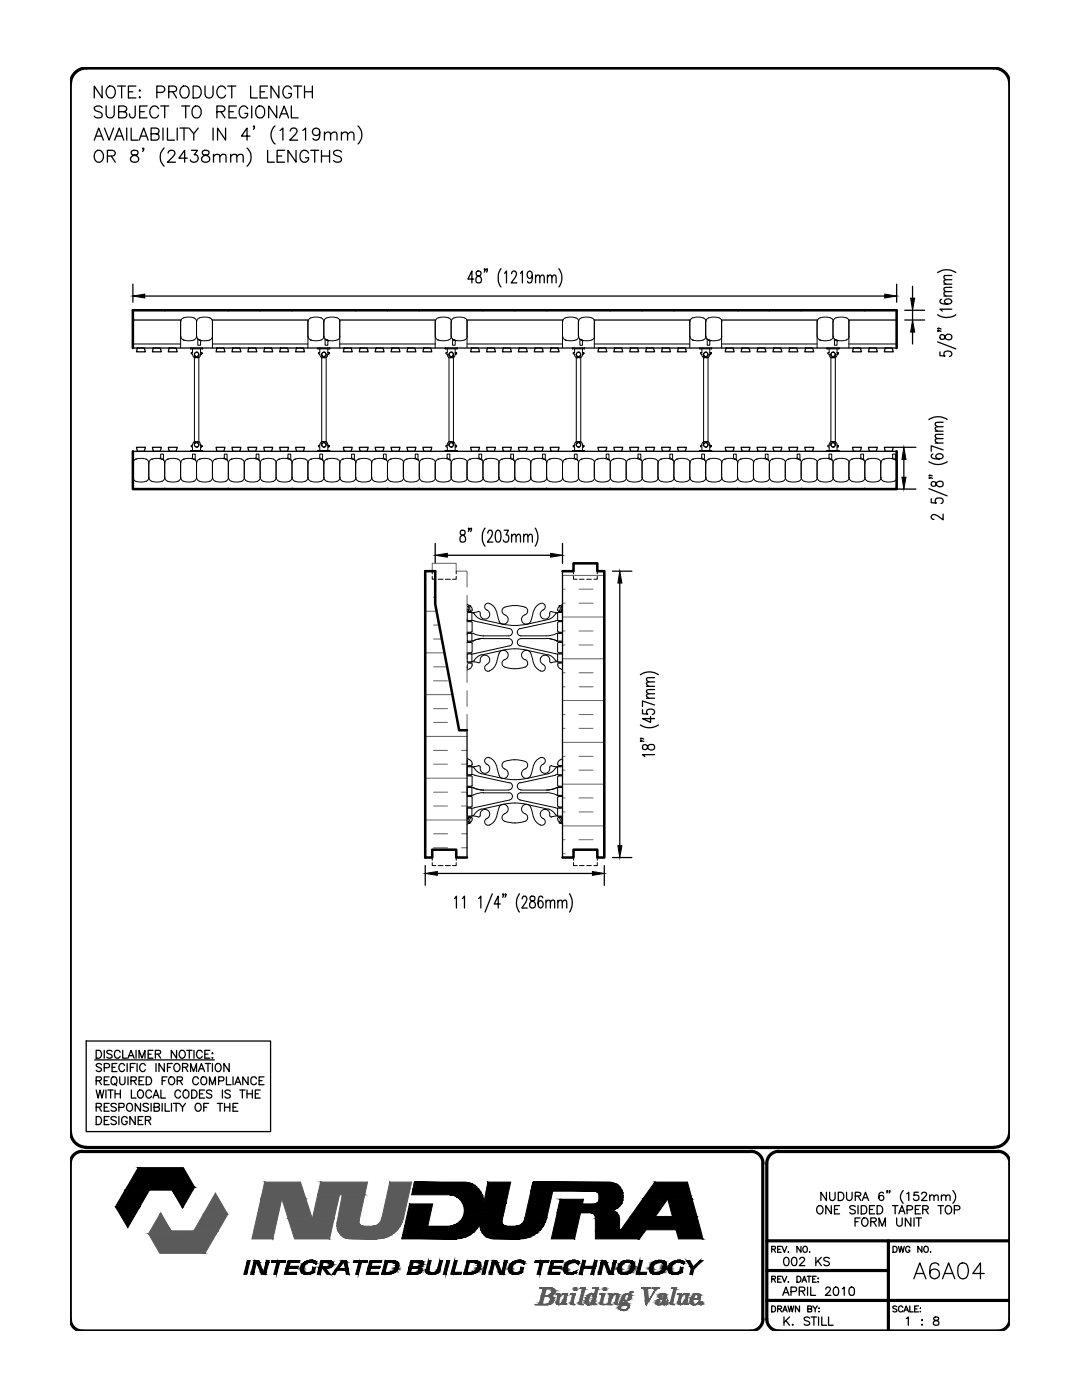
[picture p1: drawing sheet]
<svg xmlns="http://www.w3.org/2000/svg" width="216mm" height="279mm" viewBox="0 0 216 279" stroke-linecap="round" stroke-linejoin="round" font-family="sans-serif">
<!-- layer: TEXT -->
<g fill="none" stroke="#000" stroke-width=".25">
<path d="M20.4 17.2v2.3l-1.6-2.3v2.3M21.6 17.3a.91 .91 0 0 1 1.4 .8 1.04 1.04 0 0 1-.2 1.1 1.04 1.04 0 0 1-1.2 .3 1.43 1.43 0 0 1 0-2.2zM23.5 17.2h1.5M24.3 17.2v2.3M25.6 18.3h.9M27.1 17.2h-1.5v2.3h1.5M27.9 18l.1 .1-.1 .1zM27.9 19.3l.1 .2h-.1zM31.3 18.4h1a.64 .64 0 0 0 .6-.6 .64 .64 0 0 0-.6-.6h-1v2.3M33.7 18.3l1.3-.1a.56 .56 0 0 0 0-.9l-1.3-.1v2.3M34.5 18.3l.7 1.2M36.4 17.3a.89 .89 0 0 1 1.3 .8 1.04 1.04 0 0 1-.2 1.1 1.04 1.04 0 0 1-1.1 .3 1.43 1.43 0 0 1 0-2.2z"/>
<path d="M38.5 17.2h.8a1.26 1.26 0 0 1 .9 1.2 1.26 1.26 0 0 1-.9 1.1h-.8zM40.9 17.2v1.7a.81 .81 0 0 0 .8 .7 .81 .81 0 0 0 .8-.7v-1.7M45 17.8a.89 .89 0 0 0-1-.6 .89 .89 0 0 0-.7 .9 1.08 1.08 0 0 0 .3 1.1 1.08 1.08 0 0 0 1.1 .3l.3-.5M45.4 17.2h1.6M46.2 17.2v2.3M50 17.2v2.3h1.4M51.9 18.3h.9M53.4 17.2h-1.5v2.3h1.5M55.6 17.2v2.3l-1.5-2.3v2.3M58.1 17.8a.87 .87 0 0 0-1-.6 .87 .87 0 0 0-.7 .9 1.07 1.07 0 0 0 .3 1.1 1.07 1.07 0 0 0 1.1 .3l.3-.3v-.5h-.5M58.6 17.2h1.6M59.4 17.2v2.3"/>
<path d="M60.8 18.3h1.5M60.8 17.2v2.3M62.3 17.2v2.3M18.8 28l.9-2.4 .9 2.4M19 30.3a.89 .89 0 0 1 1-.3 .89 .89 0 0 1 .6 .9 1.04 1.04 0 0 1-.2 1.1 1.04 1.04 0 0 1-1.1 .2 1.44 1.44 0 0 1-.3-1.9zM19.1 27.2h1.2M20.4 21.5a.88 .88 0 0 0-.9-.4 .88 .88 0 0 0-.7 .6l.2 .3 1 .4a.58 .58 0 0 1 .4 .6 .58 .58 0 0 1-.6 .5l-.8-.1-.2-.2M20.8 25.6l1 2.4 .9-2.4M21.2 21.2v1.6a.81 .81 0 0 0 .8 .7 .81 .81 0 0 0 .8-.7v-1.6M21.4 31.1h1.1a.65 .65 0 0 0 .5-.6l-.2-.4-.3-.1h-1.1v2.4M22.2 31.1l.8 1.3M22.9 28l.9-2.4 .9 2.4"/>
<path d="M23.2 27.2h1.2M23.7 22.3h1a.64 .64 0 0 0 .6-.7l-.1-.2-.5-.2h-1v2.3h1a.61 .61 0 0 0 .6-.6 .61 .61 0 0 0-.6-.6M25.3 25.6v2.4M26.2 25.6v2.4h1.3M26.3 30.1l-.1 .5a1.4 1.4 0 0 0 1.1 .5 .65 .65 0 0 1 .4 .7 .65 .65 0 0 1-.6 .6 .83 .83 0 0 1-1.1-.5 .97 .97 0 0 1 1.2-1 .48 .48 0 0 0 .2-.8l-.3-.1zM27 21.2v1.8l-.1 .3a.56 .56 0 0 1-.9 0l-.2-.6M27.8 28l.9-2.4 .9 2.4M27.9 22.3h.9M28.1 27.2h1.1M28.7 29.7l-.2 .1v-.1v-.2l.2 .2-.2 .5M29.4 21.2h-1.5v2.3h1.5M30.2 26.7l1.3-.1a.61 .61 0 0 0 0-.9l-1.3-.1v2.4l1.3-.2a.65 .65 0 0 0 .2-.6 .65 .65 0 0 0-.5-.5"/>
<path d="M31.6 21.7a.9 .9 0 0 0-1-.5 .9 .9 0 0 0-.7 .8 1.09 1.09 0 0 0 .3 1.2 1.09 1.09 0 0 0 1.1 .2l.3-.4M32.1 21.2h1.6M32.5 25.6v2.4M32.7 29.5a2.53 2.53 0 0 0 0 3.7M32.9 21.2v2.3M33.4 25.6v2.4h1.4M33.5 30.6l.2-.4 .3-.2h.5a.56 .56 0 0 1 .3 .9l-1.4 1.5h1.6M35.4 25.6v2.4M35.9 25.6h1.6M36.3 21.2h1.6M36.7 25.6v2.4M37.1 21.2v2.3"/>
<path d="M37.4 31.6h-1.7l1.1-1.6v2.4M37.7 25.6l1 1.1v1.3M38.2 30h1.2l-.7 .9a.79 .79 0 0 1 .8 1.1 .79 .79 0 0 1-1.3 .2l-.2-.3M38.7 21.3a1.13 1.13 0 0 1 1.4 .5 1.13 1.13 0 0 1-.2 1.4 .87 .87 0 0 1-1 .3 .87 .87 0 0 1-.6-.9 1.29 1.29 0 0 1 .4-1.3zM39.6 25.6l-.9 1.1M40.5 30.1l-.1 .5a1.4 1.4 0 0 0 1.1 .5 .65 .65 0 0 1 .4 .8 .65 .65 0 0 1-.7 .5 .75 .75 0 0 1-1-.8 1.43 1.43 0 0 1 1.4-.8l.1-.5a.87 .87 0 0 0-1.2-.2zM42.5 25.6v2.4M42.6 31.2a.85 .85 0 0 1 1.1-.3l.2 1.5M42.6 30.8v1.6M43.3 22.3h1a.65 .65 0 0 0 .6-.7l-.2-.3-.4-.1h-1v2.3M43.9 31.2a.83 .83 0 0 1 1.1-.3l.1 1.5M44.1 22.3l.8 1.2"/>
<path d="M45 25.6v2.4l-1.6-2.4v2.4M45.7 22.3h.9M46 31.2a.83 .83 0 0 1 1.2-.3l.1 1.5M46 30.8v1.6M47.2 21.2h-1.5v2.3h1.5M47.3 31.2a.85 .85 0 0 1 1.1-.3l.1 1.5M49.3 29.5a2.44 2.44 0 0 1 0 3.7M49.4 21.7a.87 .87 0 0 0-1-.6 .87 .87 0 0 0-.7 .9 1.06 1.06 0 0 0 .2 1.2 1.06 1.06 0 0 0 1.2 .2l.3-.4v-.4h-.5M49.9 27.2h-1.7l1.1-1.6v2.4M50.2 21.2v2.3M50.8 25.2l-.1 .1-.1-.1h.2l-.2 .6M51.4 21.3a.89 .89 0 0 1 1.4 .7 1.06 1.06 0 0 1-.2 1.2 1.06 1.06 0 0 1-1.2 .2 1.52 1.52 0 0 1 0-2.1z"/>
<path d="M53.4 30v2.4h1.4M54.9 25.1a2.39 2.39 0 0 0 0 3.6M55.2 21.2v2.3l-1.6-2.3v2.3M55.3 31.1h.9M55.8 23.5l.9-2.3 .9 2.3M55.9 26l.5-.4v2.4M56.1 22.7h1.1M56.8 30h-1.5v2.4h1.5M57.9 26.1l.2-.4 .3-.1 .7 .1a.55 .55 0 0 1 .1 .8l-1.4 1.5h1.6M58.1 21.2v2.3h1.4M59.1 30v2.4l-1.6-2.4v2.4M60.4 26l.6-.4v2.4"/>
<path d="M61.6 30.6a.87 .87 0 0 0-1-.6 .87 .87 0 0 0-.7 .9 1.08 1.08 0 0 0 1.1 1.5 .81 .81 0 0 0 .6-.9h-.6M62 30h1.6M62.8 30v2.4M63.8 26.4a.75 .75 0 0 1-1.1 .5 .75 .75 0 0 1-.2-1.2 .75 .75 0 0 1 1.2 .2 2.29 2.29 0 0 1-.2 1.9 .69 .69 0 0 1-1-.2M64.1 31.1h1.7M64.1 30v2.4M64.7 26.8l.6-.4 .5 .1 .2 1.5M64.7 26.4v1.6M65.8 30v2.4M66 26.8l.6-.4 .5 .1 .1 1.5M68.1 26.8l.6-.4 .6 .1 .1 1.5M68.1 30.3a.88 .88 0 0 0-.8-.3 .88 .88 0 0 0-.7 .6l.2 .3 .9 .3a.61 .61 0 0 1 .2 1 1.05 1.05 0 0 1-1.3-.2"/>
<path d="M68.1 26.4v1.6M69.4 26.8l.5-.4 .6 .1 .1 1.5M71.4 25.1a2.48 2.48 0 0 1 0 3.6M26.5 56.7v3.6M28.9 59.1h147.6M94.5 55.7h-1.1l.8-1.6v2.4M95.1 54.2a.58 .58 0 0 0 .2 .8 .72 .72 0 0 1 .8 .8 .72 .72 0 0 1-1 .6l-.1-.4a.77 .77 0 0 1 .7-1 .5 .5 0 0 0 .3-.6 .5 .5 0 0 0-.7-.3zM96.8 53.7l-.1 .2-.1-.2 .1-.1 .1 .1-.2 .6M97.3 53.7l-.1 .2-.1-.2 .1-.1 .1 .1-.2 .6M100 53.6a3.3 3.3 0 0 0 0 3.7M100.7 54.6l.4-.5v2.4M102.1 54.6a.49 .49 0 0 1 .3-.5 .49 .49 0 0 1 .5 .1l.1 .1a.97 .97 0 0 1-.2 1.1l-.8 1.1h1.1"/>
<path d="M103.9 54.6l.3-.5v2.4M106.2 54.9a.65 .65 0 0 1-.5 .7 .77 .77 0 0 1-.5-.8 .77 .77 0 0 1 .6-.7 1.63 1.63 0 0 1 0 2.4l-.5-.1v-.3M106.9 55.4l.3-.5 .5 .1v1.5M106.9 54.9v1.6M107.7 55.4l.4-.5 .4 .1 .1 1.5M109.2 55.4l.4-.5 .4 .1 .1 1.5M109.2 54.9v1.6M110.1 55.4l.4-.5 .4 .1 .1 1.5M111.5 53.6a3.1 3.1 0 0 1 0 3.7M178.9 56.7v3.6M182.1 57.1v2.4M187.1 54.4a3.3 3.3 0 0 1 3.6 0"/>
<path d="M187.9 59.7l-.2 .1-.1 .4a1.34 1.34 0 0 0 1.5 .5l.5-.1 .3-.4a.77 .77 0 0 0-.7-.6 .77 .77 0 0 0-.8 .6l.4 .4 .3 .1M188.4 59.1h1.5M188.4 56.7h1.5M189.9 58.2l-1.5 .1v.4l.4 .4M189.9 57.3l-1.5 .1v.4l.4 .4M189.9 55.8l-1.5 .1v.4l.4 .4M189.9 55h-1.5v.4l.4 .4M180.5 61.9h4M180.5 63.9h4M182.1 61.9v2M182.1 66.3v2.4M187.1 62.8a3.3 3.3 0 0 0 3.6 0"/>
<path d="M187.1 68.2l3.6 1.4M187.2 66l.1 .1-.1 .1-.1-.1 .1-.1 .6 .2M187.2 65.5l.1 .1-.1 .1-.1-.1 .1-.1 .6 .2M187.6 70.2v.8l1 .1a.52 .52 0 0 1-.3-.5 .52 .52 0 0 1 .4-.5l.3-.1a.71 .71 0 0 1 .9 .8l-.4 .3M187.7 66.9l-.1 .5a.5 .5 0 0 0 .8 .1 .8 .8 0 0 1 .6-.8 .8 .8 0 0 1 .9 .4 .74 .74 0 0 1-.7 .8 .74 .74 0 0 1-.8-.9 .52 .52 0 0 0-.7-.1zM189.9 61.7h-2.3l.4 .4M178.2 89.3h4.6M178.9 97.6h3.9M180.4 91.7v3.5M185.3 92.1a3.3 3.3 0 0 0 3.7 0M185.3 83.7a3.3 3.3 0 0 1 3.7 0M185.3 97.5l3.7 1.5"/>
<path d="M185.5 95.3l.1 .1-.1 .1-.2-.1 .2-.1 .5 .2M185.5 94.9h.1h-.3h.4l.3 .1M185.8 99.5v.8l1 .1a.57 .57 0 0 1 .2-1h.3a.64 .64 0 0 1 .8 .1 .64 .64 0 0 1 0 .8l-.3 .2M185.9 96.2l-.1 .6a.5 .5 0 0 0 .9 0 .8 .8 0 0 1 .6-.7 .8 .8 0 0 1 .9 .3 .69 .69 0 0 1-.6 .8 .69 .69 0 0 1-.8-.5l-.1-.4a.56 .56 0 0 0-.8-.1zM186.2 90.6l-.3 .1-.1 .4a1.96 1.96 0 0 0 2.3 .2 .71 .71 0 0 0-.5-.8 .71 .71 0 0 0-.9 .5 .66 .66 0 0 0 .7 .6M186.6 88.4h1.6M186.6 86h1.6M188.2 89.8l-2.4-.8v1.1M188.2 87.5l-1.5 .1-.1 .4 .5 .4M188.2 86.7h-1.5l-.1 .5 .5 .3M188.2 85.2h-1.5l-.1 .4 .5 .4M188.2 84.3l-1.5 .1-.1 .4 .5 .4"/>
<path d="M86.8 108.4v4M89.3 110.8h20.6M91.9 105.9a.56 .56 0 0 0 .2 .9 .72 .72 0 0 1 .9 .7 .72 .72 0 0 1-1.1 .6l-.1-.3a.77 .77 0 0 1 .8-1 .5 .5 0 0 0 .2-.7 .5 .5 0 0 0-.6-.3zM93.6 105.5l-.1 .1-.1-.1h.2l-.2 .6M94.1 105.5l-.1 .1-.1-.1h.2l-.2 .6M96.8 105.4a3.2 3.2 0 0 0 0 3.6M97.3 106.4l.1-.3a.51 .51 0 0 1 .8-.1 .51 .51 0 0 1 0 .8l-.9 1.4h1.1M99.1 105.9l.4-.1a1.21 1.21 0 0 1 .5 1.4l-.3 .9-.4 .1a1.13 1.13 0 0 1-.5-1.4zM100.6 105.8h.8l-.4 1h.4l.1 .5a.71 .71 0 0 1-.7 .9l-.2-.1-.2-.3M102.1 107.1l.4-.5 .4 .2 .1 1.4M102.1 106.6v1.6M103 107.1l.3-.5 .5 .2 .1 1.4"/>
<path d="M104.5 107.1l.4-.5 .4 .2v1.4M104.5 106.6v1.6M105.3 107.1l.5-.5 .3 .2 .1 1.4M106.8 105.4a3.2 3.2 0 0 1 0 3.6M112.2 108.4v4M122.2 114h3.9M123.7 116.4v52.4M188.2 102.6v1.1a2.91 2.91 0 0 0-1.9-1 .49 .49 0 0 0-.4 .3 .49 .49 0 0 0 0 .5l.5 .2M127.8 134.6a3.2 3.2 0 0 1 3.6 0M129 139.3h1.6M129 137h1.6M130.6 138.5h-1.5l-.1 .5 .5 .3"/>
<path d="M130.6 137.6l-1.5 .1-.1 .4 .5 .4M130.6 136.1l-1.5 .1-.1 .4 .5 .4M130.6 135.2l-1.5 .1-.1 .4 .5 .4M127.8 144.7a3.2 3.2 0 0 0 3.6 0M127.9 147.9h.1l-.1 .1v-.1l.6 .1M127.9 147.3l.1 .1-.1 .1v-.2l.6 .2M128.2 141.6v.8l1.1 .1a.5 .5 0 0 1-.3-.5 .5 .5 0 0 1 .3-.4l.4-.1a.73 .73 0 0 1 .9 .7l-.5 .4M128.3 148.7a.52 .52 0 0 0-.1 .6 .52 .52 0 0 0 .6 .3l.3-.3a.8 .8 0 0 1 .6-.7 .8 .8 0 0 1 .9 .4 .75 .75 0 0 1-.8 .7 .75 .75 0 0 1-.7-.8 .56 .56 0 0 0-.8-.2zM129.8 143v1.2l-1.6-.8h2.4M130.6 150.6h-2.4l.5 .4M130.6 140.7l-2.4-.8v1.1M84.9 172.7v4"/>
<path d="M87.3 174.3h30.9M90.7 179.3l.4-.5v2.4M92.3 179.3l.4-.5v2.4M95.5 179.3l.4-.5v2.4M98.2 178.4l-1.4 3.6M100.5 178.5l-.1 .1-.1-.1 .1-.1 .1 .1-.2 .6M100.9 178.5v.1l-.1-.1 .1-.1v.1l-.1 .6M103.6 178.4a3.1 3.1 0 0 0 0 3.6M104.2 179.4l.1-.4 .5-.2 .2 .3 .1 .4-.2 .6-.8 1.1h1.1M105.8 179a.57 .57 0 0 0 .5 .9 .68 .68 0 0 1 .6 .9 .68 .68 0 0 1-1.1 .2 .95 .95 0 0 1 .9-1.4 .51 .51 0 0 0 0-.6 .51 .51 0 0 0-.6-.2zM108.3 179.2l-.1-.2-.4-.2a1.63 1.63 0 0 0-.3 2.1l.3 .3a.77 .77 0 0 0 .6-.7 .77 .77 0 0 0-.6-.8l-.2 .2-.2 .5M108.9 179.6v1.6"/>
<path d="M111.3 179.6v1.6M113.6 178.4a3.3 3.3 0 0 1 0 3.6M120.6 172.7v4M122.2 171.1h3.9M99.8 180.4h-1.2l.8-1.6v2.4M108.9 180.1l.5-.5 .3 .1 .1 1.5M109.8 180.1l.4-.5 .4 .1 .1 1.5M111.3 180.1l.4-.5 .4 .1 .1 1.5M112.2 180.1l.4-.5 .4 .1 .1 1.5M17.2 207.8h36.8v18h-36.8zM18.9 211.5h23.9M19.2 209.6h.5a.84 .84 0 0 1 .6 .8 .84 .84 0 0 1-.6 .8h-.5z"/>
<path d="M19.2 215.7l.9-.1 .1-.3v-.3l-1-.1v1.6M19.2 217.5l.4 1.6 .4-1.6 .3 1.6 .4-1.6M19.7 215.7l.5 .8M20.2 212.5a.59 .59 0 0 0-.5-.3 .59 .59 0 0 0-.5 .4l.1 .2 .9 .4v.4a.65 .65 0 0 1-1 0M20.8 213.1l.9-.1 .2-.5-.4-.3h-.7v1.7M20.8 209.6v1.6M20.8 215.7h.6M21.1 217.5v1.6M21.5 217.5h1.1M21.8 214.9h-1v1.6h1M22.1 217.5v1.6M22.3 215.1l.2-.1a.78 .78 0 0 1 .9 .3 .78 .78 0 0 1-.2 1l-.3 .2a.81 .81 0 0 1-.7-.5 .81 .81 0 0 1 .1-.9z"/>
<path d="M22.4 209.8l-.4-.2-.5 .1-.2 .1 .2 .4 .8 .4 .1 .4a.73 .73 0 0 1-1.1 0M22.4 213h.6M22.8 216.2l.5 .4M23 217.5v1.6M23 218.3h1M23.3 212.2h-.9v1.7h.9M23.9 214.9v1.1a.53 .53 0 0 0 .5 .5 .53 .53 0 0 0 .5-.5v-1.1M24 210a.59 .59 0 0 0-.7-.4 .59 .59 0 0 0-.5 .6v.4a.59 .59 0 0 0 .5 .6 .59 .59 0 0 0 .7-.4M24 217.5v1.6M24.5 209.6v1.6h.9M24.9 212.6a.59 .59 0 0 0-.7-.4 .59 .59 0 0 0-.5 .6v.4a.59 .59 0 0 0 .5 .7 .59 .59 0 0 0 .7-.4M25.4 212.2v1.7"/>
<path d="M25.5 211.2l.6-1.6 .7 1.6M25.5 214.9v1.6M25.8 210.7h.7M26 213h.6M26.1 215.7l1-.1v-.6l-1-.1v1.6M26.2 217.5v1.6h.9M26.7 215.7l.5 .8M27 212.2h-1v1.7M27.1 209.6v1.6M27.4 212.2v1.7M27.6 217.8l.1-.2a.76 .76 0 0 1 .9 .4 .76 .76 0 0 1-.1 .9l-.2 .2a.76 .76 0 0 1-.9-.4 .76 .76 0 0 1 .2-.9zM27.7 211.2v-1.6l.6 1.6 .6-1.6v1.6"/>
<path d="M27.7 215.7h.6M28.7 214.9h-1v1.6h1M29 212.6a.59 .59 0 0 0-.6-.4 .59 .59 0 0 0-.5 .6v.4a.59 .59 0 0 0 .4 .7 .59 .59 0 0 0 .7-.4M29.2 214.9h.5a.82 .82 0 0 1 .6 .8 .82 .82 0 0 1-.6 .8h-.5zM29.6 210.4h.6M30.2 217.9a.59 .59 0 0 0-.6-.4 .59 .59 0 0 0-.5 .6v.4a.59 .59 0 0 0 .5 .6 .59 .59 0 0 0 .6-.3M30.5 209.6h-.9v1.6h.9M30.5 219.1l.6-1.6 .6 1.6M30.7 218.6h.8M31 210.4l.9-.1 .2-.3-.1-.3-1-.1v1.6M31.1 212.2v1.7M31.5 210.4l.6 .8"/>
<path d="M32.1 217.5v1.6h.9M32.4 215.7h.5M32.8 212.2v1.7l-1.1-1.7v1.7M33.3 214.9h-.9v1.6M33.4 213h.6M33.9 215a.75 .75 0 0 1 1 .7 .75 .75 0 0 1-1 .7l-.3-.5v-.4zM34.4 212.2h-1v1.7M35 212.3a.8 .8 0 0 1 .9 .6 .8 .8 0 0 1-.5 1 .84 .84 0 0 1-.7-.6 .84 .84 0 0 1 .3-1zM35.2 209.6v1.6l-1-1.6v1.6M35.4 215.7l.9-.1 .1-.3-.1-.3-.9-.1v1.6M35.9 215.7l.5 .8M36 209.7a.75 .75 0 0 1 1 .7 .75 .75 0 0 1-1 .7l-.3-.5v-.4z"/>
<path d="M36 217.9a.59 .59 0 0 0-.6-.4 .59 .59 0 0 0-.5 .6v.4a.59 .59 0 0 0 .5 .6 .59 .59 0 0 0 .6-.3M36.4 213l1-.1 .1-.4-.4-.3h-.7v1.7M36.6 217.8a.57 .57 0 0 1 .7-.3 .57 .57 0 0 1 .4 .6 .69 .69 0 0 1-.1 .8 .69 .69 0 0 1-.8 .2l-.3-.6zM37 213l.5 .9M37.3 209.6h1M37.8 209.6v1.6M38 213.9v-1.7l.6 1.7 .6-1.7v1.7M38.2 217.5h.5a.85 .85 0 0 1 .6 .8 .85 .85 0 0 1-.6 .8h-.5zM38.7 209.6v1.6M39.6 213.9l.6-1.7 .6 1.7M39.6 215.3a.59 .59 0 0 0-.7-.4 .59 .59 0 0 0-.4 .6v.4a.59 .59 0 0 0 .4 .6 .59 .59 0 0 0 .7-.4M39.8 213.3h.8"/>
<path d="M39.8 218.3h.6M40.2 215.1l.2-.1a.8 .8 0 0 1 .9 .5 .8 .8 0 0 1-.5 1 .84 .84 0 0 1-.7-.5 .84 .84 0 0 1 .1-.9zM40.4 210a.59 .59 0 0 0-.7-.4 .59 .59 0 0 0-.5 .6v.4a.59 .59 0 0 0 .5 .6 .59 .59 0 0 0 .7-.4M40.8 217.5h-1v1.6h1M40.9 210.4h.6M41 212.2h1M41.5 212.2v1.7M41.8 216.5v-1.6l.6 1.6 .6-1.6v1.6M41.9 209.6h-1v1.6h1M42.3 217.8a.54 .54 0 0 0-.7-.3 .54 .54 0 0 0-.4 .6l1 .4 .1 .4a.65 .65 0 0 1-1.1 0M42.3 210.2h.2zM42.3 211.1h.2z"/>
<path d="M42.4 212.2v1.7M43.2 212.3a.76 .76 0 0 1 .9 .4 .76 .76 0 0 1-.1 .9l-.2 .2a.78 .78 0 0 1-.9-.5 .78 .78 0 0 1 .3-1zM43.6 215.7h.7a.4 .4 0 0 0 .4-.4 .4 .4 0 0 0-.4-.4h-.7v1.6M44.4 217.5v1.6M45.2 214.9v1.6h.9M45.7 212.2v1.7l-1-1.7v1.7M45.9 217.8a.59 .59 0 0 0-.5-.3 .59 .59 0 0 0-.5 .4l.3 .3 .6 .3 .1 .4a.65 .65 0 0 1-1 0M46.5 214.9v1.6M46.9 216.5l.6-1.6 .6 1.6M47.1 216h.8M47.9 217.5h1M48.4 217.5v1.6"/>
<path d="M49.3 218.3h1M49.3 217.5v1.6M49.5 214.9v1.6l-1.1-1.6v1.6M50.3 217.5v1.6M50.9 218.3h.6M51.2 215.3a.56 .56 0 0 0-.7-.4 .56 .56 0 0 0-.4 .6 .69 .69 0 0 0 .7 1l.4-.4M51.7 215.7h.6M51.9 217.5h-1v1.6h1M52.7 214.9h-1v1.6h1M19.2 221l.9-.1 .1-.3v-.3l-1-.1v1.6M19.2 222.8h.5a.87 .87 0 0 1 .6 .8 .87 .87 0 0 1-.6 .8h-.5zM19.7 221l.5 .8"/>
<path d="M20.8 221h.6M20.8 223.6h.6M21.8 220.2h-1v1.6h1M21.8 222.8h-1v1.6h1M23.2 220.4l-.4-.2h-.5l-.1 .2 .1 .4 .8 .4 .1 .4a.73 .73 0 0 1-1 0M23.2 223a.6 .6 0 0 0-1 .2v.2l.9 .4 .1 .4a.65 .65 0 0 1-1 0M23.7 221h1l.1-.3-.1-.5h-1v1.6M23.7 222.8v1.6M25.4 223.2a.56 .56 0 0 0-.7-.4 .56 .56 0 0 0-.4 .6 .69 .69 0 0 0 .1 .8 .69 .69 0 0 0 .8 .2l.2-.6h-.4M25.5 220.2a.8 .8 0 0 1 1 .6 .8 .8 0 0 1-.5 1 .84 .84 0 0 1-.8-.6 .84 .84 0 0 1 .3-1zM27 222.8v1.6l-1.1-1.6v1.6M27.6 223.6h.6"/>
<path d="M28 220.2v1.6l-1-1.6v1.6M28.5 222.8h-.9v1.6h.9M29 223.6l.9-.1 .2-.4-.4-.3h-.7v1.6M29.6 223.6l.5 .8M29.6 220.4l-.3-.2h-.6l-.2 .2 .2 .4 .9 .4v.4a.71 .71 0 0 1-1.1 0M30.2 220.2v1.6M30.7 221l1-.1 .1-.3-.1-.4h-1v1.6l1-.2 .1-.3-.1-.3h-.3M32.4 220.2v1.6M32.9 220.2v1.6h.9M34.2 220.2v1.6M34.6 220.2h1.1M35.2 220.2v1.6"/>
<path d="M35.8 220.2l.6 .8v.8M37 220.2l-.6 .8M39.2 220.2a.75 .75 0 0 1 1 .8 .75 .75 0 0 1-1 .7l-.3-.5v-.4zM40.7 221h.5M41.6 220.2h-.9v1.6M43.4 220.2h1M43.9 220.2v1.6M44.8 221h1.1M44.8 220.2v1.6M45.9 220.2v1.6M46.5 221h.6M47.5 220.2h-1v1.6h1"/>
</g>
<path d="M26.5 59.1l2.4-.4v.8zM176.5 58.7l2.4 .4-2.4 .4zM181.7 59.5h.8l-.4 2.4zM182.1 63.9l.4 2.4h-.8zM180.4 89.3l.4 2.4h-.8zM180 95.2h.8l-.4 2.4zM86.8 110.8l2.5-.4v.8zM109.9 110.4l2.3 .4-2.3 .4zM123.7 114l.4 2.4h-.8zM84.9 174.3l2.4-.4v.8zM118.2 173.9l2.4 .4-2.4 .4zM123.3 168.8h.8l-.4 2.3z" fill="#000" stroke="#000" stroke-width=".2"/>
<!-- layer: LINE9 -->
<g fill="none" stroke="#000" stroke-width=".2">
<path d="M26.5 68.7h9.5M32.8 61.9h.2l-.1 .2zM36 63.9v5.6M36.1 67.1a1.1 1.1 0 0 0 1.4 .9l1.2-.1M36.6 67.9h.1M38 69.5v.1zM38 69.6h2.4M38 69.5h2.4M38.4 70.7l.4 .7M38.4 70.7h.1M38.4 69.6v.7l-.3 .2 .3 .2M38.7 63.4a.78 .78 0 0 1 .5 .8v2.9"/>
<path d="M38.7 63.4l-.8-.1h-.9a.92 .92 0 0 0-.9 .9M38.8 71.4h.1M38.8 70.7v18.1M38.8 71.4h.2M39 71.4h.1M39.1 71.1a.44 .44 0 0 1-.2-.6 .44 .44 0 0 1 .7 0 .44 .44 0 0 1-.2 .6M39.1 71.1h.1M39.1 71.4h.1M39.1 71.1v.3M39.2 67.1a.78 .78 0 0 1-.5 .8M39.3 67.1a.78 .78 0 0 0 .5 .8M39.4 71.1h.1"/>
<path d="M39.4 71.4h.1M39.4 71.1v.3M39.5 67.8v1.1h.5v-.7M39.5 67.8v-.1l.3 .2M39.7 70.7v18.1M39.8 67.9h.1M39.8 67.9l.8 .1 1.3-.1M39.8 67.9l.5 .1-.2 .2M40 70.6h.2h-.2M40 70.7v.2a.52 .52 0 0 1-.6 .5M40 70.7h.1M40 69.6v.7h.2"/>
<path d="M40 70.6v.1M40.2 70.3l.1 .1-.1 .2 .1-.2zM40.4 69.5v.1zM41.8 63.4a.78 .78 0 0 1 .6 .8M41.9 63.4l-.8-.1h-.9a.92 .92 0 0 0-.9 .9M42.4 67.1a.78 .78 0 0 1-.6 .8M42.4 63.9v5.6M42.4 68.7h19M45.5 61.9h.2l-.1 .2zM51.8 61.9h.2l-.1 .2zM58.2 61.9h.2l-.1 .2zM61.4 63.9v5.6"/>
<path d="M61.5 67.1a.78 .78 0 0 0 .5 .8M62 67.9h.1M62 63.4a.78 .78 0 0 0-.5 .8M62 67.9l.9 .1 1.2-.1M63.4 69.5v.1zM63.4 69.6h2.4M63.4 69.5h2.4M63.8 70.7l.4 .7M63.8 70.7h.1M63.8 69.6v.7l-.3 .2 .3 .2M64.1 63.4a.78 .78 0 0 1 .5 .8v2.9M64.1 63.4l-.8-.1-1.3 .1"/>
<path d="M64.2 71.4h.1M64.2 70.7v18.1M64.2 71.4h.2M64.4 71.4h.1M64.5 71.1a.44 .44 0 0 1-.2-.6 .44 .44 0 0 1 .7 0 .44 .44 0 0 1-.2 .6M64.5 71.1h.1M64.5 71.4h.1M64.5 71.1v.3M64.6 67.1a.78 .78 0 0 1-.5 .8M64.7 67.1a.78 .78 0 0 0 .5 .8M64.8 71.1h.1M64.8 71.4h.1"/>
<path d="M64.8 71.1v.3M64.9 67.8v1.1h.5v-.7M64.9 67.8v-.1l.3 .2M65.1 70.7v18.1M65.2 67.9h.1M65.2 67.9l.5 .1-.2 .2M65.4 70.6h.2h-.2M65.4 70.7v.2a.52 .52 0 0 1-.6 .5M65.4 70.7h.1M65.4 69.6v.7h.2M65.4 70.6v.1M65.6 70.3l.1 .1-.1 .2 .1-.2z"/>
<path d="M65.8 69.5v.1zM67.8 63.9v5.6M67.8 68.7h19M67.8 67.1a1.1 1.1 0 0 1-1.3 .9l-1.3-.1M67.8 64.2a1.1 1.1 0 0 0-1.3-.9h-.9a.92 .92 0 0 0-.9 .9M70.9 61.9h.2l-.1 .2zM77.2 61.9h.2l-.1 .2zM83.6 61.9h.2l-.1 .2zM86.8 63.9v5.6M86.9 67.1a1.1 1.1 0 0 0 1.4 .9h.8a.92 .92 0 0 0 1-.9 .78 .78 0 0 0 .5 .8M87.4 67.9h.1M88.8 69.5v.1z"/>
<path d="M88.8 69.6h2.4M88.8 69.5h2.4M89.3 70.7l.3 .7M89.3 70.7h.1M89.3 69.6v.7l-.3 .1 .3 .3M89.6 71.4h.1M89.6 70.7v18.1M89.6 71.4h.2M89.8 71.4h.1M89.9 71.1a.44 .44 0 0 1-.2-.6 .44 .44 0 0 1 .7 0 .44 .44 0 0 1-.2 .6M89.9 71.1h.1M89.9 71.4h.1"/>
<path d="M89.9 71.1v.3M90 64.2v2.9M90.2 71.1h.1M90.2 71.4h.1M90.2 71.1v.3M90.5 70.7v18.1M90.6 67.9h.1M90.6 67.9l-.3-.2v1.2h.5v-.7M90.6 67.9l.5 .1-.2 .2M90.8 70.6h.2h-.2M90.8 70.7v.2a.52 .52 0 0 1-.6 .5M90.8 70.7h.1"/>
<path d="M90.8 69.6v.7h.2M90.8 70.6v.1M91 70.3l.1 .1-.1 .2 .1-.2zM91.2 69.5v.1zM93.2 63.9v5.6M93.2 68.7h19M93.2 64.2a1.1 1.1 0 0 0-1.3-.9h-.9a.92 .92 0 0 0-.9 .9 1.1 1.1 0 0 0-1.4-.9h-.9a.92 .92 0 0 0-.9 .9M93.2 67.1a1.1 1.1 0 0 1-1.3 .9l-1.3-.1M96.3 61.9h.2l-.1 .2zM102.6 61.9h.2l-.1 .2zM109 61.9h.2l-.1 .2zM112.2 63.9v5.6"/>
<path d="M112.3 67.1a1.1 1.1 0 0 0 1.4 .9l1.2-.1M112.8 67.9h.1M114.2 69.5v.1zM114.2 69.6h2.4M114.2 69.5h2.4M114.7 70.7l.3 .7M114.7 70.7h.1M114.7 69.6v.7l-.3 .1 .3 .3M114.9 63.4l-.8-.1h-.9a.92 .92 0 0 0-.9 .9M114.9 63.4a.78 .78 0 0 1 .6 .8M114.9 67.9a.78 .78 0 0 0 .6-.8 .78 .78 0 0 0 .5 .8l-.3-.3v1.3h.5v-.7M115 71.4h.1"/>
<path d="M115 70.7v18.1M115 71.4h.2M115.2 71.4h.1M115.3 71.1a.44 .44 0 0 1-.2-.6 .44 .44 0 0 1 .7 0 .44 .44 0 0 1-.2 .6M115.3 71.1h.1M115.3 71.4h.1M115.3 71.1v.3M115.4 64.2v2.9M115.6 71.1h.1M115.6 71.4h.1M115.6 71.1v.3M115.9 70.7v18.1"/>
<path d="M116 67.9h.1M116 63.4a.78 .78 0 0 0-.5 .8M116 63.4l.8-.1h.9a.92 .92 0 0 1 .9 .9M116.2 70.6h.2h-.2M116.2 70.7l-.2 .6-.4 .1M116.2 70.7h.1M116.2 69.6v.7h.2M116.2 70.6v.1M116.4 70.3l.1 .1-.1 .2 .1-.2zM116.6 69.5v.1zM118.6 63.9v5.6M118.6 68.7h19"/>
<path d="M118.6 67.1a1.1 1.1 0 0 1-1.3 .9l-1.3-.1 .5 .1-.2 .2M121.7 61.9h.2l-.1 .2zM128 61.9h.2l-.1 .2zM134.4 61.9h.2l-.1 .2zM137.6 63.9v5.6M137.7 67.1a1.1 1.1 0 0 0 1.4 .9h.8a.92 .92 0 0 0 1-.9 .78 .78 0 0 0 .5 .8M138.2 67.9h.1M139.6 69.5v.1zM139.6 69.6h2.4M139.6 69.5h2.4M140.1 70.7v.4l.3 .3M140.1 70.7h.1"/>
<path d="M140.1 69.6v.7l-.3 .1 .3 .3M140.4 70.7v18.1M140.4 71.4h.1M140.4 71.4h.2M140.6 71.4h.1M140.7 71.1a.44 .44 0 0 1-.2-.6 .44 .44 0 0 1 .7 0 .44 .44 0 0 1-.2 .6M140.7 71.1h.1M140.7 71.4h.1M140.7 71.1v.3M140.8 64.2v2.9M141 71.1h.1M141 71.4h.1"/>
<path d="M141 71.1v.3M141.3 70.7v18.1M141.4 67.9h.1M141.4 67.9l-.3-.2v1.2h.5v-.7M141.4 67.9l.5 .1-.2 .2M141.6 70.6h.2h-.2M141.6 70.7l-.2 .6-.4 .1M141.6 70.7h.1M141.6 69.6v.7h.2M141.6 70.6v.1M141.8 70.3l.1 .1-.1 .2 .1-.2zM142 69.5v.1z"/>
<path d="M144 63.9v5.6M144 68.7h19M144 64.2a1.1 1.1 0 0 0-1.3-.9h-.9a.92 .92 0 0 0-.9 .9 1.1 1.1 0 0 0-1.4-.9h-.9a.92 .92 0 0 0-.9 .9M144 67.1a1.1 1.1 0 0 1-1.3 .9l-1.3-.1M147.1 61.9h.2l-.1 .2zM153.4 61.9h.2l-.1 .2zM159.8 61.9h.2l-.1 .2zM163 63.9v5.6M163.1 67.1a1.1 1.1 0 0 0 1.4 .9h.8a.92 .92 0 0 0 1-.9 .78 .78 0 0 0 .5 .8M163.6 67.9h.1M165 69.5v.1zM165 69.6h2.4"/>
<path d="M165 69.5h2.4M165.5 70.7v.4l.3 .3M165.5 70.7h.1M165.5 69.6v.7l-.3 .1 .3 .3M165.8 70.7v18.1M165.8 71.4h.1M165.8 71.4h.2M166 71.4h.1M166.1 71.1a.44 .44 0 0 1-.2-.6 .44 .44 0 0 1 .7 0 .44 .44 0 0 1-.2 .6M166.1 71.1h.1M166.1 71.4h.1M166.1 71.1v.3"/>
<path d="M166.2 64.2v2.9M166.4 71.1h.1M166.4 71.4h.1M166.4 71.1v.3M166.7 70.7v18.1M166.8 67.9h.1M166.8 67.9l-.3-.2v1.2h.5v-.7M166.8 67.9l.8 .1 1.3-.1M166.8 67.9l.5 .1M167 70.6h.2h-.2M167 70.7l-.2 .6-.4 .1M167 70.7h.1"/>
<path d="M167 69.6v.7h.2M167 70.6v.1M167.2 70.3l.1 .1-.1 .2 .1-.2zM167.3 68l-.2 .2M167.4 69.5v.1zM168.9 63.4l-.8-.1h-.9a.92 .92 0 0 0-.9 .9 1.1 1.1 0 0 0-1.4-.9h-.9a.92 .92 0 0 0-.9 .9M168.9 63.4a.78 .78 0 0 1 .5 .8M169.4 63.9v5.6M169.4 68.7h9.5M169.4 67.1a.78 .78 0 0 1-.5 .8M172.5 61.9h.2l-.1 .2zM26.6 95.3a1.1 1.1 0 0 0 1.3 .9l1.3-.2"/>
<path d="M27.1 91.6h.1M27.1 91.6a.78 .78 0 0 0-.5 .8l-.1 2.9M29.1 91.6a.78 .78 0 0 1 .6 .8v2.9M29.2 91.6l-.8-.1-1.3 .1M29.7 95.3a.78 .78 0 0 1-.6 .7M29.7 95.3a1.1 1.1 0 0 0 1.4 .9l1.3-.2M30.2 91.6h.1M31.8 91.5l.2-.1 .1-.8h.5v1.1M31.9 91.5l.5 .1-.9-.1h-.8a.92 .92 0 0 0-1 .9M32.3 91.6h.1M32.3 91.6a.78 .78 0 0 1 .6 .8v2.9M32.3 91.6l.4 .2"/>
<path d="M32.7 91.7v.1M32.9 95.3a.78 .78 0 0 1-.6 .7M32.9 97.4l.1 .2h-.2zM32.9 92.4a1.1 1.1 0 0 1 1.4-.9h.4a1.08 1.08 0 0 1 1.3 .9v2.9M32.9 95.3a1.1 1.1 0 0 0 1.4 .9h.8a.92 .92 0 0 0 .9-.9M33.4 91.6h.1M36.1 95.3a1.1 1.1 0 0 0 1.4 .9l1.2-.2M36.6 91.6h.1M38 89.9v.2zM38 89.9h2.4M38 90.1h2.4M38.2 91.5l.2-.1v-.8h.6v1.1"/>
<path d="M38.2 91.5l.5 .1-.8-.1h-.9a.92 .92 0 0 0-.9 .9M38.4 88.8h.1M38.4 88.8l-.3 .3 .3 .1v.7M38.7 91.6h.1M38.7 91.6a.78 .78 0 0 1 .5 .8v2.9M38.7 91.6l.3 .2M38.8 88.1l-.4 .7M38.8 88.1h.1M38.8 88.1h.2M39 91.7l.1 .1M39 88.1h.1M39.1 88.4a.44 .44 0 0 0-.2 .6 .44 .44 0 0 0 .7 0 .44 .44 0 0 0-.2-.6"/>
<path d="M39.1 88.4h.1M39.1 88.2h.1M39.1 88.2v.2M39.2 95.3a.78 .78 0 0 1-.5 .7M39.3 95.3a1.1 1.1 0 0 0 1.3 .9l1.3-.2M39.4 88.1a.59 .59 0 0 1 .6 .7M39.4 88.4h.1M39.4 88.1h.1M39.4 88.1v.3M39.8 91.6h.1M40 88.9h.2h-.2M40 88.8h.1"/>
<path d="M40 88.8v.1M40.2 88.9l.1 .1-.1 .2 .1-.2zM40.2 89.2h-.2v.7M40.4 89.9v.2zM41.8 91.6a.78 .78 0 0 1 .6 .8v2.9M41.9 91.6l-.8-.1h-.9a.92 .92 0 0 0-.9 .9M42.4 95.3a.78 .78 0 0 1-.6 .7M42.4 95.3a.78 .78 0 0 0 .6 .7M42.9 91.6h.1M43 91.6a.78 .78 0 0 0-.6 .8M44.5 91.5l.2-.1 .1-.8h.5v1.1M44.6 91.5l.5 .1"/>
<path d="M45 91.6h.1M45 91.6a.78 .78 0 0 1 .6 .8v2.9M45 91.6l.4 .2M45.1 91.6l-.9-.1-1.2 .1M45.4 91.7v.1M45.6 95.3a1.08 1.08 0 0 1-1.4 .9l-1.2-.2M45.6 97.4l.1 .2h-.2zM45.6 95.3a1.1 1.1 0 0 0 1.4 .9l1.2-.2M46.1 91.6h.1M48.2 91.6a.78 .78 0 0 1 .5 .8v2.9M48.2 91.6l-.8-.1h-.8a.92 .92 0 0 0-1 .9M48.7 95.3a.78 .78 0 0 1-.5 .7"/>
<path d="M48.8 95.3a1.1 1.1 0 0 0 1.4 .9h.8a.92 .92 0 0 0 .9-.9M49.3 91.6h.1M50.9 91.5l.2-.1v-.8h.6v1.1M50.9 91.5l.5 .1M51.4 91.6h.1M51.4 91.6a.78 .78 0 0 1 .5 .8v2.9M51.4 91.6l.4 .2-.1-.1M51.4 91.6l-.8-.1h-.9a.92 .92 0 0 0-.9 .9M51.9 97.4l.1 .2h-.2zM52 95.3a.78 .78 0 0 0 .5 .7M52.5 91.6h.1M52.5 91.6a.78 .78 0 0 0-.5 .8"/>
<path d="M52.5 96l1.3 .2 .8-.2M54.5 91.6a.78 .78 0 0 1 .6 .8v2.9M54.6 91.6l-.8-.1-1.3 .1M55.1 95.3a.78 .78 0 0 1-.6 .7M55.1 95.3a1.1 1.1 0 0 0 1.4 .9l1.3-.2M55.6 91.6h.1M57.2 91.5l.2-.1 .1-.8h.5v1.1M57.3 91.5l.5 .1-.9-.1h-.8a.92 .92 0 0 0-1 .9M57.7 91.6h.1M57.7 91.6a.78 .78 0 0 1 .6 .8v2.9M57.7 91.6l.4 .2M58.1 91.7v.1"/>
<path d="M58.3 97.4l.1 .2h-.2zM58.3 95.3a.78 .78 0 0 1-.6 .7M58.3 95.3a1.1 1.1 0 0 0 1.4 .9h.8a1 1 0 0 0 1-.9 .78 .78 0 0 0 .5 .7M58.8 91.6h.1M61.4 92.4v2.9M61.4 92.4v-.3a2.13 2.13 0 0 0-2.8-.4l-.3 .7M62 91.6h.1M62 91.6a.78 .78 0 0 0-.5 .8M62 96l1.3 .2 .8-.2M63.4 89.9v.2zM63.4 89.9h2.4M63.4 90.1h2.4"/>
<path d="M63.6 91.5l.5 .1-.8-.1-1.3 .1M63.8 91.3v-.7h.6v1.1M63.8 88.8h.1M63.8 88.8l-.3 .3 .3 .1v.7M63.9 91.3l-.3 .2M64.1 91.6h.1M64.1 91.6a.78 .78 0 0 1 .5 .8v2.9M64.1 91.6l.3 .2M64.2 88.1l-.4 .7M64.2 88.1h.1M64.2 88.1h.2M64.4 91.7l.1 .1"/>
<path d="M64.4 88.1h.1M64.5 88.4a.44 .44 0 0 0-.2 .6 .44 .44 0 0 0 .7 0 .44 .44 0 0 0-.2-.6M64.5 88.4h.1M64.5 88.2h.1M64.5 88.2v.2M64.6 95.3a.78 .78 0 0 1-.5 .7M64.7 95.3a1.1 1.1 0 0 0 1.3 .9h.9a.92 .92 0 0 0 .9-.9 1.1 1.1 0 0 0 1.4 .9l1.3-.2M64.8 88.1a.59 .59 0 0 1 .6 .7M64.8 88.4h.1M64.8 88.1h.1M64.8 88.1v.3M65.2 91.6h.1"/>
<path d="M65.4 88.9h.2h-.2M65.4 88.8h.1M65.4 88.8v.1M65.6 88.9l.1 .1-.1 .2 .1-.2zM65.6 89.2h-.2v.7M65.8 89.9v.2zM67.8 92.4v2.9M68.3 91.6h.1M70 91.5l.5 .1M70.2 91.3v-.7h.5v1.1M70.2 91.3l-.2 .2M70.4 91.6h.1"/>
<path d="M70.5 91.6l-.9-.1h-.8a.92 .92 0 0 0-1 .9 1.1 1.1 0 0 0-1.3-.9h-.9a.92 .92 0 0 0-.9 .9M70.5 96a.78 .78 0 0 0 .5-.7 1.1 1.1 0 0 0 1.4 .9h.8a.92 .92 0 0 0 1-.9 1.1 1.1 0 0 0 1.4 .9h.8a.92 .92 0 0 0 1-.9 1.1 1.1 0 0 0 1.3 .9l1.3-.2M70.8 91.7v.1l-.3-.2a.78 .78 0 0 1 .5 .8M71 97.4l.1 .2h-.2zM71 92.4v2.9M71.5 91.6h.1M71.5 91.6a.78 .78 0 0 0-.5 .8M74.1 92.4v2.9M74.7 91.6h.1M76.3 91.5l.5 .1M76.5 91.3v-.7h.6v1.1M76.6 91.3l-.3 .2"/>
<path d="M76.8 91.6h.1M76.8 91.6l-.8-.1h-.9a.92 .92 0 0 0-.9 .9 1.1 1.1 0 0 0-1.4-.9l-1.2 .1M76.8 91.6l.4 .2-.1-.1M77.3 97.4l.1 .2h-.2zM77.3 92.4v2.9M77.9 91.6h.1M80 91.6l-.8-.1h-.9a.92 .92 0 0 0-.9 .9 .78 .78 0 0 0-.6-.8M80 91.6a.78 .78 0 0 1 .5 .8M80 96a.78 .78 0 0 0 .5-.7 1.1 1.1 0 0 0 1.4 .9h.8a.92 .92 0 0 0 1-.9 1.1 1.1 0 0 0 1.4 .9h.8a.92 .92 0 0 0 1-.9 1.1 1.1 0 0 0 1.4 .9h.8a.92 .92 0 0 0 1-.9 1.1 1.1 0 0 0 1.3 .9h.9a.92 .92 0 0 0 .9-.9 1.1 1.1 0 0 0 1.4 .9h.8a.92 .92 0 0 0 1-.9 .78 .78 0 0 0 .5 .7M80.5 92.4v2.9M81 91.6h.1M81.1 91.6a.78 .78 0 0 0-.6 .8"/>
<path d="M82.7 91.5l.5 .1M82.9 91.3v-.7h.5v1.1M82.9 91.3l-.2 .2M83.1 91.6h.1M83.2 91.6l-.9-.1-1.2 .1M83.2 91.6l.3 .2v-.1M83.7 97.4l.1 .2h-.2zM83.7 92.4v2.9M84.2 91.6h.1M86.8 92.4v2.9M87.4 91.6h.1M88.8 89.9v.2z"/>
<path d="M88.8 89.9h2.4M88.8 90.1h2.4M89 91.5l.5 .1M89.2 91.3v-.7h.6v1.1M89.3 91.3l-.3 .2M89.3 88.8h.1M89.3 88.8l-.3 .2v.2h.3v.7M89.5 91.6h.1M89.5 91.6l-.8-.1h-.9a.92 .92 0 0 0-.9 .9 1.1 1.1 0 0 0-1.4-.9h-.8a.92 .92 0 0 0-1 .9 .78 .78 0 0 0-.5-.8M89.5 91.6l.4 .2-.1-.1M89.6 88.1l-.3 .7M89.6 88.1h.1"/>
<path d="M89.6 88.1h.2M89.8 88.1h.1M89.9 88.4a.44 .44 0 0 0-.2 .6 .44 .44 0 0 0 .7 0 .44 .44 0 0 0-.2-.6M89.9 88.4h.1M89.9 88.2h.1M89.9 88.2v.2M90 92.4v2.9M90.2 88.1a.59 .59 0 0 1 .6 .7M90.2 88.4h.1M90.2 88.1h.1M90.2 88.1v.3M90.6 91.6h.1"/>
<path d="M90.8 88.9h.2h-.2M90.8 88.8h.1M90.8 88.8v.1M91 88.9l.1 .1-.1 .2 .1-.2zM91 89.2h-.2v.7M91.2 89.9v.2zM93.2 92.4v2.9M93.7 91.6h.1M95.4 91.5l.5 .1M95.4 91.5l.2-.2v-.7h.5v1.1M95.8 91.6h.1M95.9 91.6l-.9-.1h-.8a.92 .92 0 0 0-1 .9 1.1 1.1 0 0 0-1.3-.9h-.9a.92 .92 0 0 0-.9 .9 .78 .78 0 0 0-.6-.8"/>
<path d="M95.9 91.6a.78 .78 0 0 1 .5 .8 .78 .78 0 0 1 .5-.8M95.9 91.6l.3 .2M96.2 91.7v.1M96.4 97.4l.1 .2h-.2zM96.4 92.4v2.9M96.9 91.6h.1M97 96l.8 .2h.8a.92 .92 0 0 0 1-.9 1.1 1.1 0 0 0 1.4 .9h.8a.92 .92 0 0 0 1-.9 1.1 1.1 0 0 0 1.3 .9l1.3-.2M99.5 92.4v2.9M100.1 91.6h.1M101.7 91.5l.5 .1M101.9 91.3v-.7h.6v1.1M102 91.3l-.3 .2"/>
<path d="M102.2 91.6h.1M102.2 91.6l-.8-.1h-.9a.92 .92 0 0 0-.9 .9 1.1 1.1 0 0 0-1.4-.9l-1.2 .1M102.2 91.6l.4 .2-.1-.1M102.7 97.4l.1 .2h-.2zM102.7 92.4v2.9M103.3 91.6h.1M105.4 91.6l-.8-.1h-.9a.92 .92 0 0 0-.9 .9 .78 .78 0 0 0-.6-.8M105.4 91.6a.78 .78 0 0 1 .5 .8 .78 .78 0 0 1 .6-.8M105.4 96a.78 .78 0 0 0 .5-.7 .78 .78 0 0 0 .6 .7M105.9 92.4v2.9M106.4 91.6h.1M106.5 96l.8 .2h.8a.92 .92 0 0 0 1-.9 1.1 1.1 0 0 0 1.4 .9h.8a.92 .92 0 0 0 1-.9 1.1 1.1 0 0 0 1.4 .9l1.2-.2"/>
<path d="M108.1 91.5l.5 .1M108.3 91.3v-.7h.5v1.1M108.3 91.3l-.2 .2M108.5 91.6h.1M108.6 91.6l-.9-.1-1.2 .1M108.6 91.6l.3 .2v-.1M109.1 97.4l.1 .2h-.2zM109.1 92.4v2.9M109.6 91.6h.1M112.2 92.4v2.9M112.8 91.6h.1M114.2 89.9v.2z"/>
<path d="M114.2 89.9h2.4M114.2 90.1h2.4M114.4 91.5l.5 .1M114.4 91.5l.3-.2-.1-.7h.6v1.1M114.7 88.8h.1M114.7 88.8l-.3 .2v.2h.3v.7M114.9 91.6h.1M114.9 91.6l-.8-.1h-.9a.92 .92 0 0 0-.9 .9 1.1 1.1 0 0 0-1.4-.9h-.8a.92 .92 0 0 0-1 .9 .78 .78 0 0 0-.5-.8M114.9 96a.78 .78 0 0 0 .6-.7 .78 .78 0 0 0 .5 .7M115 88.1l-.3 .7M115 88.1h.1M115 88.1h.2"/>
<path d="M115.2 91.7v.1l-.3-.2a.78 .78 0 0 1 .6 .8M115.2 88.1h.1M115.3 88.4a.44 .44 0 0 0-.2 .6 .44 .44 0 0 0 .7 0 .44 .44 0 0 0-.2-.6M115.3 88.4h.1M115.3 88.2h.1M115.3 88.2v.2M115.4 92.4v2.9M115.6 88.1l.4 .2 .2 .5M115.6 88.4h.1M115.6 88.1h.1M115.6 88.1v.3M116 91.6h.1"/>
<path d="M116 91.6a.78 .78 0 0 0-.5 .8M116 96l.8 .2h.9a.92 .92 0 0 0 .9-.9 1.1 1.1 0 0 0 1.4 .9h.8a.92 .92 0 0 0 1-.9 1.1 1.1 0 0 0 1.4 .9l1.2-.2M116.2 88.9h.2h-.2M116.2 88.8h.1M116.2 88.8v.1M116.4 88.9l.1 .1-.1 .2 .1-.2zM116.4 89.2h-.2v.7M116.6 89.9v.2zM118.6 92.4v2.9M119.1 91.6h.1M120.8 91.5l.5 .1M121 91.3v-.7h.5v1.1"/>
<path d="M121 91.3l-.2 .2M121.2 91.6h.1M121.3 91.6l-.9-.1h-.8a.92 .92 0 0 0-1 .9 1.1 1.1 0 0 0-1.3-.9l-1.3 .1M121.3 91.6l.3 .2v-.1M121.8 97.4l.1 .2h-.2zM121.8 92.4v2.9M122.3 91.6h.1M124.4 91.6l-.8-.1h-.8a.92 .92 0 0 0-1 .9 .78 .78 0 0 0-.5-.8M124.4 91.6a.78 .78 0 0 1 .6 .8M124.4 96a.78 .78 0 0 0 .6-.7 1.1 1.1 0 0 0 1.4 .9h.8a.92 .92 0 0 0 1-.9 1.1 1.1 0 0 0 1.3 .9h.9a.92 .92 0 0 0 .9-.9 1.1 1.1 0 0 0 1.4 .9l1.3-.2M124.9 92.4v2.9M125.5 91.6h.1"/>
<path d="M125.5 91.6a.78 .78 0 0 0-.5 .8M127.1 91.5l.5 .1M127.3 91.3v-.7h.6v1.1M127.4 91.3l-.3 .2M127.6 91.6h.1M127.6 91.6l-.8-.1-1.3 .1M127.6 91.6l.4 .2-.1-.1M128.1 97.4l.1 .2h-.2zM128.1 92.4v2.9M128.7 91.6h.1M131.3 92.4v2.9M131.8 91.6h.1"/>
<path d="M133.5 91.5l.5 .1-.9-.1h-.8a.92 .92 0 0 0-1 .9 1.1 1.1 0 0 0-1.3-.9h-.9a.92 .92 0 0 0-.9 .9 .78 .78 0 0 0-.6-.8M133.7 91.3v-.7h.5v1.1M133.7 91.3l-.2 .2M133.9 91.6h.1M134 96a.78 .78 0 0 0 .5-.7 1.1 1.1 0 0 0 1.4 .9h.8a.92 .92 0 0 0 1-.9 1.1 1.1 0 0 0 1.4 .9h.8a.92 .92 0 0 0 1-.9 1.1 1.1 0 0 0 1.3 .9h.9a.92 .92 0 0 0 .9-.9 1.1 1.1 0 0 0 1.4 .9h.8a.92 .92 0 0 0 1-.9 1.1 1.1 0 0 0 1.4 .9h.8a.92 .92 0 0 0 1-.9 .78 .78 0 0 0 .5 .7M134.3 91.7v.1l-.3-.2a.78 .78 0 0 1 .5 .8M134.5 97.4l.1 .2h-.2zM134.5 92.4v2.9M135 91.6h.1M135 91.6a.78 .78 0 0 0-.5 .8M137.6 92.4v2.9M138.2 91.6h.1"/>
<path d="M139.6 89.9v.2zM139.6 89.9h2.4M139.6 90.1h2.4M139.8 91.5l.5 .1M140 91.3v-.7h.6v1.1M140.1 91.3l-.3 .2M140.1 88.8h.1M140.1 88.8l-.3 .2v.2h.3v.7M140.3 91.6h.1M140.3 91.6l-.8-.1h-.9a.92 .92 0 0 0-.9 .9 1.1 1.1 0 0 0-1.4-.9l-1.2 .1M140.3 91.6l.3 .2M140.4 88.1l-.3 .3v.4"/>
<path d="M140.4 88.1h.1M140.4 88.1h.2M140.6 91.7l.1 .1M140.6 88.1h.1M140.7 88.4a.44 .44 0 0 0-.2 .6 .44 .44 0 0 0 .7 0 .44 .44 0 0 0-.2-.6M140.7 88.4h.1M140.7 88.2h.1M140.7 88.2v.2M140.8 92.4v2.9M141 88.1l.4 .2 .2 .5M141 88.4h.1M141 88.1h.1"/>
<path d="M141 88.1v.3M141.4 91.6h.1M141.6 88.9h.2h-.2M141.6 88.8h.1M141.6 88.8v.1M141.8 88.9l.1 .1-.1 .2 .1-.2zM141.8 89.2h-.2v.7M142 89.9v.2zM144 92.4v2.9M144.5 91.6h.1M146.2 91.5l.5 .1M146.4 91.3v-.7h.5v1.1"/>
<path d="M146.4 91.3l-.2 .2M146.6 91.6h.1M146.7 91.6l-.9-.1h-.8a.92 .92 0 0 0-1 .9 1.1 1.1 0 0 0-1.3-.9h-.9a.92 .92 0 0 0-.9 .9 .78 .78 0 0 0-.6-.8M146.7 91.6a.78 .78 0 0 1 .5 .8 1.1 1.1 0 0 1 1.4-.9h.8a.92 .92 0 0 1 1 .9 .78 .78 0 0 1 .5-.8M146.7 91.6l.3 .2v-.1M147.2 97.4l.1 .2h-.2zM147.2 92.4v2.9M147.7 91.6h.1M150.3 92.4v2.9M150.9 91.6h.1M150.9 96l.9 .2h.8a.92 .92 0 0 0 1-.9 1.1 1.1 0 0 0 1.3 .9h.9a.92 .92 0 0 0 .9-.9 1.1 1.1 0 0 0 1.4 .9l1.3-.2M152.5 91.5l.5 .1"/>
<path d="M152.7 91.3v-.7h.6v1.1M152.8 91.3l-.3 .2M153 91.6h.1M153 91.6l-.8-.1-1.3 .1M153 91.6l.4 .2-.1-.1M153.5 97.4l.1 .2h-.2zM153.5 92.4v2.9M154.1 91.6h.1M156.7 92.4v2.9M157.2 91.6h.1M158.9 91.5l.5 .1M158.9 91.5l.2-.2v-.7h.5v1.1"/>
<path d="M159.3 91.6h.1M159.4 91.6l-.9-.1h-.8a.92 .92 0 0 0-1 .9 1.1 1.1 0 0 0-1.3-.9h-.9a.92 .92 0 0 0-.9 .9 .78 .78 0 0 0-.6-.8M159.4 96a.78 .78 0 0 0 .5-.7 .78 .78 0 0 0 .5 .7M159.9 97.4l.1 .2h-.2zM159.9 92.4v2.9M160.4 91.6h.1M160.4 91.6a.78 .78 0 0 0-.5 .8 .78 .78 0 0 0-.5-.8l.3 .2v-.1M160.5 96l.8 .2h.8a.92 .92 0 0 0 1-.9 1.1 1.1 0 0 0 1.4 .9h.8a.92 .92 0 0 0 1-.9 1.1 1.1 0 0 0 1.3 .9l1.3-.2M163 92.4v2.9M163.6 91.6h.1M165 89.9v.2zM165 89.9h2.4"/>
<path d="M165 90.1h2.4M165.2 91.5l.5 .1M165.4 91.3v-.7h.6v1.1M165.5 88.8h.1M165.5 88.8l-.3 .2v.2h.3v.7M165.5 91.3l-.3 .2M165.7 91.6h.1M165.7 91.6l-.8-.1h-.9a.92 .92 0 0 0-.9 .9 1.1 1.1 0 0 0-1.4-.9l-1.2 .1M165.7 91.6l.4 .2-.1-.1M165.8 88.1l-.3 .3v.4M165.8 88.1h.1M165.8 88.1h.2"/>
<path d="M166 88.1h.1M166.1 88.4a.44 .44 0 0 0-.2 .6 .44 .44 0 0 0 .7 0 .44 .44 0 0 0-.2-.6M166.1 88.4h.1M166.1 88.2h.1M166.1 88.2v.2M166.2 92.4v2.9M166.4 88.1l.4 .2 .2 .5M166.4 88.4h.1M166.4 88.1h.1M166.4 88.1v.3M166.8 91.6h.1M167 88.9h.2h-.2"/>
<path d="M167 88.8h.1M167 88.8v.1M167.2 88.9l.1 .1-.1 .2 .1-.2zM167.2 89.2h-.2v.7M167.4 89.9v.2zM168.9 91.6l-.8-.1h-.9a.92 .92 0 0 0-.9 .9 .78 .78 0 0 0-.6-.8M168.9 91.6a.78 .78 0 0 1 .5 .8M168.9 96a.78 .78 0 0 0 .5-.7 .78 .78 0 0 0 .6 .7M169.4 92.4v2.9M169.9 91.6h.1M170 91.6a.78 .78 0 0 0-.6 .8M170 96l.8 .2h.8a.92 .92 0 0 0 1-.9 1.1 1.1 0 0 0 1.4 .9h.8a.92 .92 0 0 0 1-.9 1.1 1.1 0 0 0 1.4 .9l1.2-.2"/>
<path d="M171.6 91.5l.5 .1M171.8 91.3v-.7h.5v1.1M171.8 91.3l-.2 .2M172 91.6h.1M172.1 91.6l-.9-.1-1.2 .1M172.1 91.6l.3 .2v-.1M172.6 97.4l.1 .2h-.2zM172.6 92.4v2.9M173.1 91.6h.1M175.7 92.4v2.9M176.3 91.6h.1M177.9 91.5l.5 .1"/>
<path d="M178.1 91.3v-.7h.6v1.1M178.2 91.3l-.3 .2M178.4 91.6h.1M178.4 91.6l-.8-.1h-.9a.92 .92 0 0 0-.9 .9 1.1 1.1 0 0 0-1.4-.9h-.8a.92 .92 0 0 0-1 .9 .78 .78 0 0 0-.5-.8M178.7 91.7v.1l-.3-.2a.78 .78 0 0 1 .6 .8l-.1 2.9M179 95.3a.78 .78 0 0 1-.6 .7M86.2 115v.6h.8M86.2 114v.5M87.4 115.6h1M88.9 115.6h.9M91 115v.6h-.7M91 114v.5"/>
<path d="M114.4 115v.6h.8M114.4 114v.5M115.6 115.6h1M117.1 115.6h.9M119.2 115v.6h-.7M119.2 114v.5M86.2 172.2v.5h.8M86.2 171.1v.6M87.4 172.7h1M88.9 172.7h.9M91 172.2v.5h-.7M91 171.1v.6"/>
<path d="M114.4 172.2v.5h.8M114.4 171.1v.6M115.6 172.7h1M117.1 172.7h.9M119.2 172.2v.5h-.7M119.2 171.1v.6"/>
<circle cx="39.2" cy="70.7" r=".44"/>
<circle cx="64.6" cy="70.7" r=".44"/>
<circle cx="90" cy="70.7" r=".44"/>
<circle cx="115.4" cy="70.7" r=".44"/>
<circle cx="140.8" cy="70.7" r=".44"/>
<circle cx="166.2" cy="70.7" r=".44"/>
<circle cx="39.2" cy="88.8" r=".44"/>
<circle cx="64.6" cy="88.8" r=".44"/>
<circle cx="90" cy="88.8" r=".44"/>
<circle cx="115.4" cy="88.8" r=".44"/>
<circle cx="140.8" cy="88.8" r=".44"/>
<circle cx="166.2" cy="88.8" r=".44"/>
</g>
<!-- layer: line25 -->
<g fill="none" stroke="#000" stroke-width=".25">
<path d="M26.5 63.9h9.5M26.5 69.5h152.4M27.4 69.5h1.4l.2 .7h-1.8zM30.6 69.5h1.4l.2 .7h-1.8zM33.8 69.5h1.4l.2 .7h-1.8zM42.4 63.9h19M43.3 69.5h1.4l.2 .7h-1.8zM46.5 69.5h1.4l.2 .7h-1.8zM49.6 69.5h1.4l.2 .7h-1.7zM52.8 69.5h1.4l.2 .7h-1.8zM56 69.5h1.4l.2 .7h-1.8zM59.2 69.5h1.4l.2 .7h-1.8z"/>
<path d="M67.8 63.9h19M68.7 69.5h1.4l.2 .7h-1.8zM71.9 69.5h1.4l.2 .7h-1.8zM75 69.5h1.4l.2 .7h-1.7zM78.2 69.5h1.4l.2 .7h-1.8zM81.4 69.5h1.4l.2 .7h-1.8zM84.6 69.5h1.4l.2 .7h-1.8zM93.2 63.9h19M94.1 69.5h1.4l.2 .7h-1.8zM97.3 69.5h1.4l.2 .7h-1.8zM100.4 69.5h1.4l.2 .7h-1.7zM103.6 69.5h1.4l.2 .7h-1.8z"/>
<path d="M106.8 69.5h1.4l.2 .7h-1.8zM110 69.5h1.4l.2 .7h-1.8zM118.6 63.9h19M119.5 69.5h1.4l.2 .7h-1.8zM122.7 69.5h1.4l.2 .7h-1.8zM125.8 69.5h1.4l.2 .7h-1.7zM129 69.5h1.4l.2 .7h-1.8zM132.2 69.5h1.4l.2 .7h-1.8zM135.4 69.5h1.4l.2 .7h-1.8zM144 63.9h19M144.9 69.5h1.4l.2 .7h-1.8zM148.1 69.5h1.4l.2 .7h-1.8z"/>
<path d="M151.2 69.5h1.4l.2 .7h-1.7zM154.4 69.5h1.4l.2 .7h-1.8zM157.6 69.5h1.4l.2 .7h-1.8zM160.8 69.5h1.4l.2 .7h-1.8zM169.4 63.9h9.5M170.3 69.5h1.4l.2 .7h-1.8zM173.5 69.5h1.4l.2 .7h-1.8zM176.6 69.5h1.4l.2 .7h-1.7zM26.5 90.1h152.4M27.2 89.3h1.8l-.2 .8h-1.4zM30.4 89.3h1.8l-.2 .8h-1.4zM33.6 89.3h1.8l-.2 .8h-1.4z"/>
<path d="M43.1 89.3h1.8l-.2 .8h-1.4zM46.3 89.3h1.8l-.2 .8h-1.4zM49.5 89.3h1.7l-.2 .8h-1.4zM52.6 89.3h1.8l-.2 .8h-1.4zM55.8 89.3h1.8l-.2 .8h-1.4zM59 89.3h1.8l-.2 .8h-1.4zM68.5 89.3h1.8l-.2 .8h-1.4zM71.7 89.3h1.8l-.2 .8h-1.4zM74.9 89.3h1.7l-.2 .8h-1.4zM78 89.3h1.8l-.2 .8h-1.4zM81.2 89.3h1.8l-.2 .8h-1.4zM84.4 89.3h1.8l-.2 .8h-1.4z"/>
<path d="M93.9 89.3h1.8l-.2 .8h-1.4zM97.1 89.3h1.8l-.2 .8h-1.4zM100.3 89.3h1.7l-.2 .8h-1.4zM103.4 89.3h1.8l-.2 .8h-1.4zM106.6 89.3h1.8l-.2 .8h-1.4zM109.8 89.3h1.8l-.2 .8h-1.4zM119.3 89.3h1.8l-.2 .8h-1.4zM122.5 89.3h1.8l-.2 .8h-1.4zM125.7 89.3h1.7l-.2 .8h-1.4zM128.8 89.3h1.8l-.2 .8h-1.4zM132 89.3h1.8l-.2 .8h-1.4zM135.2 89.3h1.8l-.2 .8h-1.4z"/>
<path d="M144.7 89.3h1.8l-.2 .8h-1.4zM147.9 89.3h1.8l-.2 .8h-1.4zM151.1 89.3h1.7l-.2 .8h-1.4zM154.2 89.3h1.8l-.2 .8h-1.4zM157.4 89.3h1.8l-.2 .8h-1.4zM160.6 89.3h1.8l-.2 .8h-1.4zM170.1 89.3h1.8l-.2 .8h-1.4zM173.3 89.3h1.8l-.2 .8h-1.4zM176.5 89.3h1.7l-.2 .8h-1.4zM112.2 114v57.1M93.2 145.7v25.4"/>
</g>
<!-- layer: LINE50 -->
<path d="M26.5 69.5v-7.6h152.4v7.6M26.5 90.1v7.5h152.4v-7.5M112.2 114h2.2v-1.6h4.8v1.6h1.4v57.1h-1.4v-1.5h-4.8v1.5h-2.2M93.2 145.7h-1.6l-4.8-25.1v-6.6h-1.9v57.1h1.3v-1.5h4.8v1.5h2.2" fill="none" stroke="#000" stroke-width=".51"/>
<!-- layer: Hidden2 -->
<path d="M86.1 114h.1v-1.6h4.8v1.6h2.2v3.2M93.2 118.8v3.1M93.2 123.5v3.2M93.2 128.3v3.2M93.2 133v3.2M93.2 137.8v3.2M93.2 142.6v3.1" fill="none" stroke="#666" stroke-width=".2"/>
<!-- layer: HATCH -->
<g fill="none" stroke="#666" stroke-width=".2">
<path d="M86.5 119.2h.1M112.2 114.8h8.4M112.2 117.6h.5M115.5 117.6h2.8M84.9 122h2.2M84.9 130.3h3.8M84.9 138.6h5.4M86.5 127.5h1.7M86.5 135.9h2.8M86.5 124.7h1.1M86.5 133.1h2.7M112.2 139.8h8.4"/>
<path d="M112.2 131.5h8.4M112.2 123.1h8.4M112.2 137.1h.5M112.2 128.7h.5M112.2 120.4h.5M112.2 134.3h.5M112.2 125.9h.5M115.5 137.1h2.8M115.5 128.7h2.8M115.5 120.4h2.8M115.5 134.3h2.8M115.5 125.9h2.8"/>
<path d="M84.9 147h8.3M84.9 155.3h8.3M86.5 144.2h2.8M86.5 152.5h2.8M86.5 141.4h2.8M86.5 149.8h2.8M86.5 158.1h2.8M92.1 152.5h1.1M92.1 149.8h1.1M92.1 158.1h1.1M112.2 156.5h8.4M112.2 148.2h8.4"/>
<path d="M112.2 153.7h.5M112.2 145.4h.5M112.2 159.2h.5M112.2 150.9h.5M112.2 142.6h.5M115.5 153.7h2.8M115.5 145.4h2.8M115.5 159.2h2.8M115.5 150.9h2.8M115.5 142.6h2.8M84.9 163.6h8.3M86.5 160.9h2.8"/>
<path d="M86.5 169.2h2.8M86.5 166.4h2.8M92.1 160.9h1.1M92.1 169.2h1.1M92.1 166.4h1.1M112.2 164.8h8.4M112.2 170.4h.5M112.2 162h.5M112.2 167.6h.5M115.5 162h2.8M115.5 167.6h2.8"/>
</g>
<!-- layer: Web_Edge -->
<g fill="none" stroke="#000" stroke-width=".2">
<path d="M93.2 122h.8M93.2 124.1h.8M93.2 126.2h.8M93.2 128.2h.8M93.2 130.3h.8M93.2 132.3h.8M93.2 132.7l.1 .6M93.2 122.2h1v1.7h-1zM93.2 126.4h1v1.6h-1zM93.2 130.5h1v1.6h-1zM93.2 132.6l.1 .1M93.2 120.6l.5 .2"/>
<path d="M93.3 121l.1 .1M93.4 121.6l-.2 .1M93.4 121.1h.1M93.6 120.8h.2v.2M93.6 122v.2M93.6 123.9v.2M93.6 126.2v.2M93.6 128v.2M93.6 130.3v.2M93.6 132.1v.2M93.7 120.8l.4 .3 .1 .5M93.7 133.5l-.5 .2"/>
<path d="M93.8 121.1v-.2h-.2a.78 .78 0 0 0 0 1M93.8 121.1l-.1 .5 .2 .3-.3 .1M93.8 122v.2M93.8 123.9v.2M93.8 126.2v.2M93.8 128v.2M93.8 130.3v.2M93.8 132.1v.2M94 124.1l.2 .2v1.7l-.2 .1M94 128.2l.2 .2M94 132.3l.2 .2M94.2 123.8l7.5 1.6a.74 .74 0 0 1 .5 .8 .74 .74 0 0 1-.7 .7"/>
<path d="M94.2 132.1l1.4 .2 .2-.2a.97 .97 0 0 1 .5-1.3 .97 .97 0 0 1 1.3 .5 .97 .97 0 0 1-.5 1.3M94.2 122.3l.5 .3M94.2 126.4l1.1 .3 1.2 .2M94.2 121.6l-.2 .4M94.2 132.5l-.1 .7-.4 .3M94.2 128.4v1.7M94.2 130.1l-.2 .1M94.7 122.5l.7 .8 .7 .3M94.7 131.8l-.5 .3M96.1 130.7l-.7 .3-.7 .8M96.1 123.6l4.2 .9a10.6 10.6 0 0 0 4.9 0l4.2-.9M96.4 126.9h5.1"/>
<path d="M96.4 127.5h5.1M96.5 127.4l-1.2 .2-1.1 .4M97.1 132.6a.7 .7 0 0 0-.3 .9 .7 .7 0 0 0 .9 .4M97.6 120.4a2.35 2.35 0 0 1 1.5 1.7M97.7 120.4a.7 .7 0 0 0-.9 .4 .7 .7 0 0 0 .3 .9 .98 .98 0 0 1 .5 1.3 .98 .98 0 0 1-1.3 .5 .98 .98 0 0 1-.5-1.3l-.2-.2-1.4 .2M99.1 132.2a2.35 2.35 0 0 1-1.5 1.7M99.1 122.1l.5 1.9M99.6 130.3l-.5 1.9M100.3 129.8l-4.2 .9M100.7 122.7a.95 .95 0 0 1 .5 1.5 .95 .95 0 0 1-1.6-.2M100.7 122.7a.83 .83 0 0 1-.5-1 .83 .83 0 0 1 .9-.6 5.3 5.3 0 0 1 4.1 .4l.1 .7-.5 .5M101.5 127.5a.74 .74 0 0 1 .7 .6 .74 .74 0 0 1-.5 .8l-7.5 1.6"/>
<path d="M105.2 129.8l4.2 .9M105.2 129.8a10.6 10.6 0 0 0-4.9 0M105.9 130.3l.5 1.9M105.9 130.3a.97 .97 0 0 0-1.7-.1 .97 .97 0 0 0 .8 1.5 .85 .85 0 0 1 .2 1 .85 .85 0 0 1-.8 .5 5.3 5.3 0 0 1-4.1-.4l-.1-.4 .3-.7a.97 .97 0 0 0 .8-1.5 .97 .97 0 0 0-1.7 .1M106.4 122.1l-.3 1.2a1.16 1.16 0 0 1-1.6 1.1 .95 .95 0 0 1-.4-.9 .95 .95 0 0 1 .7-.8M106.5 132.2a2.35 2.35 0 0 0 1.4 1.7M108.4 121.7a.7 .7 0 0 0 .4-.9 .7 .7 0 0 0-.9-.4 2.35 2.35 0 0 0-1.4 1.7M108.4 132.6a.7 .7 0 0 1 .4 .9 .7 .7 0 0 1-.9 .4M108.4 121.7a.98 .98 0 0 0-.5 1.3 .98 .98 0 0 0 1.3 .5 .98 .98 0 0 0 .5-1.3l.2-.2 1.4 .2M109 127.5h-5a.74 .74 0 0 0-.8 .6 .74 .74 0 0 0 .6 .8l7.5 1.6M109.1 127.4l1.1 .2 1.1 .4M109.4 130.7l.7 .3 .7 .8"/>
<path d="M110.8 122.5l-.7 .8-.7 .3M110.8 131.8l.5 .3M111.3 122.2h.9v1.7h-.9zM111.3 126.4h.9v1.6h-.9zM111.3 130.5h.9v1.6h-.9zM111.3 121.6v.2M111.3 124.3v1.7M111.3 128.4v1.7M111.3 132.5v.2M111.3 132.1l-1.4 .2-.2-.2a.97 .97 0 0 0-.5-1.3 .97 .97 0 0 0-1.3 .5 .97 .97 0 0 0 .5 1.3M111.3 123.8l-7.5 1.6a.74 .74 0 0 0-.6 .8 .74 .74 0 0 0 .8 .7h5M111.3 132.7l.2 .5 .3 .3"/>
<path d="M111.3 121.8l.2 .2M111.3 125.9l.2 .2 .7 .1M111.3 130.1l.2 .1M111.3 126.4l-1.1 .3-1.1 .2M111.3 122.3l-.5 .3M111.5 122h.7M111.5 128.2h.7M111.5 130.3h.7M111.5 128.2l-.2 .2M111.6 122v.2M111.6 123.9v.2M111.6 126.2v.2"/>
<path d="M111.6 128v.2M111.6 130.3v.2M111.6 132.1v.2M111.8 133.5l.5 .2M111.8 120.9l-.3 .2-.2 .5M111.9 120.8h-.3v.2M111.9 122v.2M111.9 123.9v.2M111.9 126.2v.2M111.9 128v.2M111.9 130.3v.2M111.9 132.1v.2"/>
<path d="M111.9 120.9h-.2l.1 .4-.2 .6 .2 .1a.76 .76 0 0 0 .1-1.1M112.1 121.6v.1M112.1 121.7h.1M112.2 124.1h-.7l-.2 .2M112.2 132.3h-.7l-.2 .2M112.2 133.3h.1M112.3 133.3h.1M112.3 121l-.2 .1M112.3 120.6l-.5 .2M112.3 132.6l-.1 .7M93.2 158.9h.8M93.2 156.9h.8"/>
<path d="M93.2 154.8h.8M93.2 152.8h.8M93.2 151.8l.1 .6M93.2 157.2h1v1.5h-1zM93.2 153h1v1.6h-1zM93.2 151.4l.5 .2M93.2 151.8h.1M93.3 151.8h.1M93.6 152.8v.2M93.6 154.6v.2M93.6 156.9v.3M93.6 158.7v.2"/>
<path d="M93.7 151.6l.4 .3 .1 .5M93.8 152.8v.2M93.8 154.6v.2M93.8 156.9v.3M93.8 158.7v.2M94 158.9l.2 .2M94 154.8l.2 .3v1.6l-.2 .2M94.2 154.6h.4M94.2 153l.5 .3M94.2 157.1l1.1 .4 1.2 .2M94.2 152.4l-.2 .4M94.2 159.2v1.7"/>
<path d="M94.5 158.6l-.3 .1M94.6 154.7l7.1 1.5M94.7 153.3l.7 .8 .7 .3M96.1 154.4l4.2 .9a10.6 10.6 0 0 0 4.9 0l4.2-.9M96.4 158.2h5.1M96.4 157.7h5.1M96.5 158.2l-2 .4M97.6 151.2a2.35 2.35 0 0 1 1.5 1.6M97.7 151.2a.7 .7 0 0 0-.9 .4 .7 .7 0 0 0 .3 .9 .98 .98 0 0 1 .5 1.3 .98 .98 0 0 1-1.3 .5 .98 .98 0 0 1-.5-1.3l-.2-.2-1.4 .2M99.1 152.8l.5 2M100.7 153.5a.95 .95 0 0 1 .5 1.5 .95 .95 0 0 1-1.6-.2M100.7 153.5a.83 .83 0 0 1-.5-1 .83 .83 0 0 1 .9-.7 5.3 5.3 0 0 1 4.1 .5l.1 .7-.5 .5"/>
<path d="M101.5 158.2a.74 .74 0 0 1 .7 .6 .74 .74 0 0 1-.5 .8M101.7 159.7l-7.1 1.5M101.7 156.2a.74 .74 0 0 1 .5 .8 .74 .74 0 0 1-.7 .6M103.8 156.2a.74 .74 0 0 0-.6 .8 .74 .74 0 0 0 .8 .6M103.8 159.7l7 1.5M103.9 158.2h5.1M103.9 157.7h5.1M104 158.2a.74 .74 0 0 0-.8 .6 .74 .74 0 0 0 .6 .8M106.4 152.8l-.3 1.2a1.16 1.16 0 0 1-1.6 1.2 .95 .95 0 0 1-.4-.9 .95 .95 0 0 1 .7-.8M108.4 152.5a.7 .7 0 0 0 .4-.9 .7 .7 0 0 0-.9-.4 2.35 2.35 0 0 0-1.4 1.6M108.4 152.5a.98 .98 0 0 0-.5 1.3 .98 .98 0 0 0 1.3 .5 .98 .98 0 0 0 .5-1.3l.2-.2 1.4 .2M109.1 158.2l1.9 .4"/>
<path d="M110.8 153.3l-.7 .8-.7 .3M110.8 154.7l-7 1.5M111 158.6l.3 .1M111.3 157.2h.9v1.5h-.9zM111.3 153h.9v1.6h-.9zM111.3 152.4v.2M111.3 155.1v1.6M111.3 159.2v1.7M111.3 154.6h-.5M111.3 156.7l.2 .2h.7M111.3 152.6l.2 .2M111.3 157.1l-1.1 .4-1.1 .2"/>
<path d="M111.3 153l-.5 .3M111.5 152.8h.7M111.6 152.8v.2M111.6 154.6v.2M111.6 156.9v.3M111.6 158.7v.2M111.8 151.6l-.3 .3-.2 .5M111.9 152.8v.2M111.9 154.6v.2M111.9 156.9v.3M111.9 158.7v.2M112.2 158.9h-.7l-.2 .2"/>
<path d="M112.2 154.8h-.7l-.2 .2M112.2 151.8v.6M112.2 152.4l.1 .1M112.3 151.8h.1M112.3 151.8h-.1M112.3 151.4l-.5 .2M93.2 163.4l.2 .1M93.2 163.1h.8M93.2 161.1h.8M93.2 161.3h1v1.6h-1zM93.4 164l-.1 .1M93.4 163.9v.1"/>
<path d="M93.6 161.1v.2M93.6 162.9v.2M93.6 163.1a.62 .62 0 0 0 .2 1.1v-.2M93.6 163.1l.3 .1-.2 .3 .1 .5M93.7 164.2l-.5 .3M93.8 164.2v.1h-.2M93.8 161.1v.2M93.8 162.9v.2M94 163.1l.2 .2M94.2 163.3l-.1 .7-.4 .2M94.2 160.8l-.2 .2M94.6 161.2l-.4 .1"/>
<path d="M94.7 162.5l-.5 .3 1.4 .2 .2-.1a1 1 0 0 1 .7-1.3 1 1 0 0 1 1.2 .7 1 1 0 0 1-.8 1.2 .7 .7 0 0 0-.1 .9 .7 .7 0 0 0 .9 .3M96.1 161.4l-.7 .4-.7 .8M99.1 163a2.35 2.35 0 0 1-1.5 1.7M99.6 161.1a.95 .95 0 0 1 1.6-.2 .95 .95 0 0 1-.5 1.5M99.6 161.1l-.5 1.9M100.3 160.6l-4.2 .9M100.7 163.9a6.3 6.3 0 0 0 4.1 0M100.7 162.4a.8 .8 0 0 0-.5 .7 .8 .8 0 0 0 .5 .8M104.8 162.4a.8 .8 0 0 1 .5 .7 .8 .8 0 0 1-.5 .8M104.8 162.4a.97 .97 0 0 1-.3-1.7 .97 .97 0 0 1 1.5 .7l.4 1.6M105.2 160.6l4.2 .9M105.2 160.5a10.6 10.6 0 0 0-4.9 0"/>
<path d="M106.5 163a1.97 1.97 0 0 0 1.9 1.6 .7 .7 0 0 0 .4-.6 .7 .7 0 0 0-.4-.6M109.4 161.4l.7 .4 .7 .8M110.8 162.5l.5 .3M110.8 161.2l.5 .1M111.3 161.3h.9v1.6h-.9zM111.3 163.3v.2M111.3 162.8l-1.4 .2-.2-.1a.97 .97 0 0 0-.5-1.3 .97 .97 0 0 0-1.3 .5 .97 .97 0 0 0 .5 1.3M111.3 163.5l.2 .5 .3 .2M111.3 160.8l.2 .2M111.5 161.1h.7M111.6 164.2v.1h.3M111.6 161.1v.2"/>
<path d="M111.6 162.9v.2M111.7 164v.2h.2M111.7 164l.1-.5-.2-.3 .2-.1a.76 .76 0 0 1 .1 1.1M111.8 164.2l.5 .3M111.9 161.1v.2M111.9 162.9v.2M112.1 163.9v.1M112.1 164l.2 .1M112.1 163.4h.1M112.1 163.4v.1M112.2 163.1h-.7l-.2 .2"/>
</g>
<!-- layer: 0 -->
<path d="M39.2 70.3h.1M64.6 70.3h.1M90 70.3h.1M115.4 70.3h.1M140.8 70.3h.1M166.2 70.3h.1M39.2 89.2h.1M64.6 89.2h.1M90 89.2h.1M115.4 89.2h.1M140.8 89.2h.1M166.2 89.2h.1" fill="none" stroke="#000" stroke-width=".25"/>
<!-- layer: TBK_LINE65 -->
<g fill="none" stroke="#000" stroke-width=".63">
<path d="M14 16.7v209.1M198.3 13.6h-181.1a3.2 3.2 0 0 0-3.1 3.1M198.3 13.6a3.2 3.2 0 0 1 3.2 3.1M201.5 16.7v209.1a3.2 3.2 0 0 1-3.2 3.2M14.1 225.8a3.2 3.2 0 0 0 3.1 3.2M16.4 229.8h133.4M16.4 229.8a2.39 2.39 0 0 0-2.4 2.4v31.1a2.39 2.39 0 0 0 2.4 2.3h133.4a2.39 2.39 0 0 0 2.4-2.4M17.2 229h181.1M149.9 229.8a2.39 2.39 0 0 1 2.3 2.4M152.2 232.2v31.1M155.4 229.8h43.7M155.4 229.8a2.39 2.39 0 0 0-2.4 2.4v31a2.39 2.39 0 0 0 2.4 2.4h43.7"/>
<path d="M199.1 229.8a2.39 2.39 0 0 1 2.4 2.4M201.5 232.2v31.1M201.5 263.2a2.39 2.39 0 0 1-2.4 2.4"/>
</g>
<!-- layer: LINE3 -->
<path d="M153 247.6h48.5M153 253.6h24.3M153 259.5h48.5M177.3 247.6v18" fill="none" stroke="#000" stroke-width=".63"/>
<!-- layer: TBK_TEXT -->
<g fill="none" stroke="#000" stroke-width=".25">
<path d="M164.9 237.9v1.7l-1.1-1.7v1.7M165.5 237.9v1.2a.56 .56 0 0 0 .6 .5 .56 .56 0 0 0 .5-.5v-1.2M167.3 237.9h.5a.88 .88 0 0 1 .6 .9 .88 .88 0 0 1-.6 .8h-.5zM168.9 237.9v1.2a.56 .56 0 0 0 .6 .5 .56 .56 0 0 0 .5-.5v-1.2M170.7 238.7l1-.1v-.5l-1-.2v1.7M171.2 238.7l.6 .9M172.1 239.6l.6-1.7 .6 1.7M172.3 239h.8M176.3 238.2a.47 .47 0 0 0-.5-.3 .47 .47 0 0 0-.4 .3 .97 .97 0 0 0 .4 1.4 .51 .51 0 0 0 .6-.5 .51 .51 0 0 0-.5-.5 .51 .51 0 0 0-.5 .4M177.1 237.7h-.2h.2l-.2 .4M177.6 237.7h-.2h.2l-.2 .4M180.2 237.6a1.72 1.72 0 0 0 0 2.5"/>
<path d="M180.9 238.2l.4-.3v1.7M183.2 237.9h-.8l-.1 .7a.59 .59 0 0 1 .9 0 .59 .59 0 0 1-.1 .9 .59 .59 0 0 1-.8-.2M183.9 238.3a.51 .51 0 0 1 .5-.4 .51 .51 0 0 1 .5 .3l-.1 .4-.9 1h1.1M185.5 238.8l.2-.2a.38 .38 0 0 1 .7 .2v.8M185.5 238.5v1.1M186.4 238.8l.3-.3 .4 .1 .1 1M187.8 238.8l.4-.3 .5 .1v1M187.8 238.5v1.1M188.7 238.8l.2-.2a.38 .38 0 0 1 .7 .2v.8M190.1 237.6a1.72 1.72 0 0 1 0 2.5M154 249.3l.7-.1v-.4l-.7-.1v1.2M154 255.3l.7-.1v-.4l-.7-.1v1.2"/>
<path d="M154.4 249.3l.3 .6M154.4 255.3l.3 .6M155.2 249.3h.4M155.2 255.3h.4M155.9 248.7h-.7v1.2h.7M155.9 254.7h-.7v1.2h.7M156.1 248.7l.4 1.2 .5-1.2M156.1 254.7l.4 1.2 .5-1.2M156.2 258.5l.6-1.6 .7 1.6M156.4 258h.8M156.6 251a.51 .51 0 0 1 .8 .2l.1 .5a.73 .73 0 0 1-.7 .9 1.04 1.04 0 0 1-.2-1.6zM157.2 249.9h.2z"/>
<path d="M157.3 255.8v.1zM157.8 257.8l1-.1 .1-.7-.3-.1h-.8v1.6M158.2 251a.51 .51 0 0 1 .7 .2l.1 .5a.73 .73 0 0 1-.6 .9 1.04 1.04 0 0 1-.2-1.6zM159 254.7h.4a.62 .62 0 0 1 .4 .6 .62 .62 0 0 1-.4 .6h-.4zM159.5 257.7l1-.1v-.6l-.3-.1h-.7v1.6M159.6 251.3a.51 .51 0 0 1 .4-.4 .51 .51 0 0 1 .5 .3v.4l-1 1h1.1M159.8 248.7v1.2l-.8-1.2v1.2M160 255.9l.5-1.2 .4 1.2M160 257.7l.6 .8M160.2 255.5h.6M160.4 248.8a.56 .56 0 0 1 .7 .5 .56 .56 0 0 1-.7 .6l-.2-.4zM161.1 254.7h.8"/>
<path d="M161.1 256.9v1.6M161.4 254.7v1.2M161.6 249.8h.1M161.8 256.9v1.6h.9M162.2 255.3h.4M162.8 250.9v1.7M162.9 254.7h-.7v1.2h.7M163.1 240.8a.75 .75 0 0 1 1.1 .1 .75 .75 0 0 1-.1 1.1 .68 .68 0 0 1-.9 .1 .68 .68 0 0 1-.2-.9zM163.2 255.1h.1zM163.2 251.7l.7 .9M163.3 255.8v.1zM163.9 250.9l-1.1 1.1"/>
<path d="M164.8 257.3l.3-.4h.3l.3 .3-.2 .6-.8 .7h1.1M165.5 251.1a.63 .63 0 0 0-1.1 .2l.1 .3 .8 .3 .2 .4a.7 .7 0 0 1-1.1 0M165.9 240.6v1.7l-1.1-1.7v1.7M166.5 256.9a.5 .5 0 0 1 .8 .3l.1 .4a.7 .7 0 0 1-.7 .9 1.02 1.02 0 0 1-.2-1.6zM166.5 241.4h.6M167.5 240.6h-1v1.7h1M168.1 257.2l.4-.3v1.6M169.6 256.9a.54 .54 0 0 1 .8 .3v1a.54 .54 0 0 1-.4 .3 .54 .54 0 0 1-.5-.3 1.31 1.31 0 0 1 .1-1.3zM170.6 243.8h.6M170.7 240.8a.65 .65 0 0 0-1.1 .2l.1 .2 .8 .3 .2 .5a.69 .69 0 0 1-1.1 0M171.2 240.6v1.7M171.6 243.1h-1v1.6"/>
<path d="M171.8 240.6h.6a.88 .88 0 0 1 .6 .8 .88 .88 0 0 1-.6 .9h-.6zM172.1 243.3l.2-.2a.81 .81 0 0 1 .9 .7 .81 .81 0 0 1-.8 .9l-.5-.6zM173.5 241.4h.6M173.8 243.8l.9-.1 .2-.2-.1-.3-1-.1v1.6M174.3 243.8l.6 .9M174.5 240.6h-1v1.7h1M175 240.6h.6a.88 .88 0 0 1 .5 .8 .88 .88 0 0 1-.5 .9h-.6zM175.4 244.7v-1.6l.6 1.6 .7-1.6v1.6M178.1 240.6h1.1M178.2 248.7h.4a.64 .64 0 0 1 .4 .6 .64 .64 0 0 1-.4 .6h-.4zM178.6 240.6v1.7M178.9 243.1v1.1a.55 .55 0 0 0 .6 .5 .55 .55 0 0 0 .5-.5v-1.1"/>
<path d="M179.3 248.7l.2 1.2 .3-1.2 .3 1.2 .3-1.2M179.3 242.3l.7-1.7 .6 1.7M179.5 241.7h.9M181 241.5l1-.2 .1-.4-.4-.3h-.7v1.7M181.5 249a.43 .43 0 0 0-.5-.3 .43 .43 0 0 0-.3 .5v.3a.42 .42 0 0 0 .4 .4 .42 .42 0 0 0 .4-.4h-.2M181.8 243.1v1.6l-1.1-1.6v1.6M182.3 255.2l1.2-3.2 1.3 3.2M182.4 243.1v1.6M182.6 241.4h.7M182.8 243.1h1.1M182.8 254.2h1.5M183.3 243.1v1.6"/>
<path d="M183.7 240.6h-1.1v1.7h1.1M184 248.7v1.2l-.9-1.2v1.2M184.1 241.4l1-.1 .1-.4-.4-.3h-.7v1.7M184.5 248.8a.56 .56 0 0 1 .7 .5 .56 .56 0 0 1-.7 .6l-.2-.4zM184.7 241.4l.5 .9M185.7 249.8h.1M187.2 240.6h1.1M187.3 252.5a.93 .93 0 0 0-.8-.5 .93 .93 0 0 0-.9 .6 2.41 2.41 0 0 0 .3 2.4 .98 .98 0 0 0 1.5-.4 .98 .98 0 0 0-.7-1.3 .98 .98 0 0 0-1.2 .9M187.7 240.6v1.7M188.1 255.2l1.2-3.2 1.2 3.2M188.5 254.2h1.5M188.8 240.8a.75 .75 0 0 1 1 .1 .75 .75 0 0 1-.1 1.1 .67 .67 0 0 1-.9 .1 .67 .67 0 0 1-.2-.9z"/>
<path d="M190.4 241.5l1-.2 .1-.4-.4-.3h-.7v1.7M191.6 252.2a.99 .99 0 0 1 1.5 .4 2.48 2.48 0 0 1-.3 2.4 1.03 1.03 0 0 1-1.6-.4 2.65 2.65 0 0 1 .4-2.4zM196.4 254.2h-2.3l1.5-2.2v3.2M154 260.6a.65 .65 0 0 1 .7 .4 .65 .65 0 0 1-.2 .8h-.5zM155.2 261.2h.5l.3-.3-.3-.3h-.5v1.2M155.5 261.2l.5 .6M156.2 261.8l.4-1.2 .5 1.2M156.4 261.4h.5M156.4 262.8v1.7M156.8 263.6l.7 .9M157.2 260.6l.3 1.2 .3-1.2 .3 1.2 .3-1.2M157.5 262.8l-1.1 1.1"/>
<path d="M158.1 264.4h.2zM159.5 260.6v1.2l-.8-1.2v1.2M161.2 261.2l.7-.1 .1-.2-.3-.3h-.5v1.2l.7-.1 .1-.3-.3-.2M161.6 263.1a.61 .61 0 0 0-.6-.3 .61 .61 0 0 0-.5 .4l.1 .3 .8 .3 .2 .4a.7 .7 0 0 1-1.1 0M161.9 262.8h1.1M162.2 260.6l.5 .6v.6M162.4 262.8v1.7M163.1 260.6l-.4 .6M163.3 262.8v1.7M163.4 261.1h.1zM163.4 261.8h.1zM164 262.8v1.7h.9"/>
<path d="M165.3 262.8v1.7h1M179 260.8l-.3-.2-.5 .2v.3l.8 .4v.1l-.3 .2-.5-.2M180.1 260.9a.43 .43 0 0 0-.5-.3 .43 .43 0 0 0-.3 .5v.3a.44 .44 0 0 0 .4 .4 .44 .44 0 0 0 .4-.2M180.4 261.8l.4-1.2 .5 1.2M180.5 261.4h.6M180.8 263.1l.4-.3v1.7M181.5 260.6v1.2h.7M182.5 261.2h.5M183.3 260.6h-.8v1.2h.8M183.7 261.1h.1M183.7 261.7h.1M183.9 263.5h.1z"/>
<path d="M183.9 264.4h.1zM186.4 262.9a.33 .33 0 0 0 .2 .6 .67 .67 0 0 1 .7 .7 .55 .55 0 0 1-.7 .3 .55 .55 0 0 1-.3-.7l.7-.3a.33 .33 0 0 0 .2-.6z"/>
</g>
<!-- layer: LOGO -->
<g fill="#5a5a5a" stroke="#5a5a5a" stroke-width=".2">
<path d="M43 238.1l2.3 3.9h-4.6z"/>
<path d="M32.1 242l.1 .3h-.3z"/>
<path d="M75.9 243.9h4.4z"/>
<path d="M107.5 260.3h.8z"/>
<path d="M112.2 258.2l1.1-.1z"/>
<path d="M111.2 258.3h.4z"/>
<path d="M111 258.3h.1z"/>
<path d="M112.5 260.3h.2z"/>
<path d="M112.5 260.3h.6z"/>
<path d="M111.4 260.4h.2z"/>
<path d="M113.8 258.2l1-.1z"/>
<path d="M113.9 260.3h.4z"/>
<path d="M114.7 257h.3z"/>
<path d="M114.5 257.2h.6l-.2 .3z"/>
<path d="M115.8 257.1l1-.1z"/>
<path d="M118.2 257.1l1.2-.1z"/>
<path d="M118.5 257.1h.9z"/>
<path d="M117.9 258.2h.3z"/>
<path d="M118.3 260.3l.2 .1z"/>
<path d="M118.3 260.3h.7z"/>
<path d="M119.7 258.2l1-.1z"/>
<path d="M119.8 260.3h.4z"/>
<path d="M120.5 257h.4z"/>
<path d="M120.4 257.2h.6l-.2 .3z"/>
<path d="M125.8 257.8h.2z"/>
<path d="M122.7 258.2h.3z"/>
<path d="M125.1 258.2h.3z"/>
<path d="M124.1 258.9h.5z"/>
<path d="M124.3 259.5h.3z"/>
<path d="M124.6 259.6h.6z"/>
<path d="M123.9 259.6h.2z"/>
<path d="M122.7 260.3h.4z"/>
<path d="M124 260.5h.7z"/>
<path d="M123.4 260.9h.4z"/>
<path d="M125 261.3h.2z"/>
<path d="M124.6 261.4h.3z"/>
<path d="M124 261.4h.6z"/>
<path d="M131.5 258.9h.3z"/>
<path d="M132.9 260.3h.1z"/>
<path d="M131.7 260.3h.1z"/>
<path d="M132.2 260.3h.6z"/>
<path d="M134 257.1l1-.1z"/>
<path d="M137 258.2l.5-.1z"/>
<path d="M135.2 258.2h.6z"/>
<path d="M136.2 260.1l.1-.1z"/>
<path d="M135.7 260.4h.2z"/>
<path d="M139.2 258.2h.2z"/>
<path d="M139.8 259.9h.4z"/>
<path d="M138.6 260.3h.3z"/>
<path d="M139.6 260.3h.5z"/>
<path d="M40.7 242l-.1 .3h4.8zM40.7 242h4.6l.1 .3z"/>
<path d="M40.6 242.3l-1.9 3.3h4.8zM40.6 242.3h4.8l-1.9 3.3z"/>
<path d="M31.9 242.3l-1.9 3.3h4.1zM31.9 242.3h.3l1.9 3.3z"/>
<path d="M30 245.6l-.4 .6h13.6zM30 245.6h13.5l-.3 .6z"/>
<path d="M29.6 246.2l2.3 3.9h9zM29.6 246.2h13.6l-2.3 3.9z"/>
<path d="M64 235.9l-.6 2.5h9.4zM64 235.9h9.3l-.5 2.5z"/>
<path d="M52.8 235.9l-.7 3.3h8.9zM52.8 235.9h7.2l1 3.3z"/>
<path d="M77.8 235.9l-1.6 7.1h4.3zM77.8 235.9h4.3l-1.6 7.1z"/>
<path d="M63.4 238.4l-1.1 4.8h4.3zM63.4 238.4h4.3l-1.1 4.8z"/>
<path d="M56.2 239.2l1.3 4h4.8zM56.2 239.2h4.8l1.3 4z"/>
<path d="M76.2 243l-.1 .3h4.3zM76.2 243h4.3l-.1 .3z"/>
<path d="M68.3 238.4l-1 5.2h4.3zM68.3 238.4h4.5l-1.2 5.2z"/>
<path d="M75.9 243.9h4.4zM76.1 243.3l-.2 .6h4.4zM76.1 243.3h4.3l-.1 .6z"/>
<path d="M67.3 243.6v.3h4.3zM67.3 243.6h4.3v.3z"/>
<path d="M67.3 243.9l-.1 .1h4.4zM67.3 243.9h4.3v.1z"/>
<path d="M67.2 244v.2h4.5zM67.2 244h4.4l.1 .2z"/>
<path d="M75.9 243.9l-.4 .4h4.6zM75.9 243.9h4.4l-.2 .4z"/>
<path d="M67.2 244.2v.3h4.7zM67.2 244.2h4.5l.2 .3z"/>
<path d="M75 244.6h4.9l-4.4-.3zM75.5 244.3h4.6l-.2 .3z"/>
<path d="M67.2 244.5v.1h5zM67.2 244.5h4.7l.3 .1z"/>
<path d="M67.2 244.6h5zM67.2 244.6h5z"/>
<path d="M74.4 244.7h5.5zM75 244.6h4.9z"/>
<path d="M74.4 244.7h5.5zM74.4 244.7h5.5z"/>
<path d="M67.2 244.6l5.3 .1zM67.2 244.6l5.3 .1z"/>
<path d="M67.2 244.7l.1 .5h12.2zM67.2 244.7h12.7l-.4 .5z"/>
<path d="M67.3 245.2l.1 .2h11.9zM67.3 245.2h12.2l-.2 .2z"/>
<path d="M67.4 245.4l.1 .4h11.5zM67.4 245.4h11.9l-.3 .4z"/>
<path d="M67.5 245.8l.2 .3h10.9zM67.5 245.8h11.5l-.4 .3z"/>
<path d="M67.7 246.1l.1 .1h10.5zM67.7 246.1h10.9l-.3 .1z"/>
<path d="M67.8 246.2l.3 .4h9.8zM67.8 246.2h10.5l-.4 .4z"/>
<path d="M68.1 246.6l9.6 .1zM68.1 246.6h9.8z"/>
<path d="M68.3 246.7l.4 .2h8.4zM68.3 246.7h9.4l-.6 .2z"/>
<path d="M68.7 246.9l8.1 .1zM68.7 246.9h8.4z"/>
<path d="M68.8 247l.5 .2h6.9zM68.8 247h8l-.6 .2z"/>
<path d="M69.3 247.2h6.7zM69.3 247.2h6.9z"/>
<path d="M69.3 247.2l6 .1zM69.3 247.2h6.7z"/>
<path d="M57.5 243.2l1.3 4.1h7zM57.5 243.2h9.1l-.8 4.1z"/>
<path d="M52.1 239.2l-1.8 8.1h4.2zM52.1 239.2h4.1l-1.7 8.1z"/>
<path d="M107.7 257h2.5zM107.7 257h2.5z"/>
<path d="M107.7 257l2.5 .1zM107.7 257l2.5 .1z"/>
<path d="M107.7 257.1h1.4zM107.7 257.1h1.6z"/>
<path d="M109.6 257.1h.7zM109.6 257.1h.7z"/>
<path d="M108.1 257.1h1zM108.1 257.1h1z"/>
<path d="M108.3 257.1l.8 .1zM108.3 257.1l.8 .1z"/>
<path d="M109.9 257.1l.6 .1zM109.9 257.1l.6 .1z"/>
<path d="M108.3 257.2h.7zM108.3 257.2h.8z"/>
<path d="M110 257.2h.5zM110 257.2h.5z"/>
<path d="M110.1 257.2l.5 .1zM110.1 257.2l.5 .1z"/>
<path d="M108.4 257.2l-.1 .1h.7zM108.4 257.2h.6v.1z"/>
<path d="M110.1 257.3l.1 .2h.5zM110.1 257.3h.5l.1 .2z"/>
<path d="M110.2 257.5v.1h.6zM110.2 257.5h.5l.1 .1z"/>
<path d="M110.2 257.6l-.1 .2h.7zM110.2 257.6h.6v.2z"/>
<path d="M110.1 257.8l.7 .1zM110.1 257.8l.7 .1z"/>
<path d="M110.1 257.9l-.1 .2h.6zM110.1 257.9h.7l-.2 .2z"/>
<path d="M110 258.1l.6 .1zM110 258.1l.6 .1z"/>
<path d="M109.9 258.3h.6zM110 258.2h.6z"/>
<path d="M109.7 258.4h.5zM109.7 258.4h.5zM109.9 258.3l-.2 .1h.5zM109.9 258.3h.6l-.3 .1z"/>
<path d="M109.5 258.5h.4zM109.7 258.4h.5z"/>
<path d="M109.4 258.5h.5zM109.5 258.5h.4z"/>
<path d="M109.1 258.6h.6zM109.4 258.5h.5z"/>
<path d="M108.3 257.3l-.3 1.3h.6zM108.3 257.3h.7l-.4 1.3z"/>
<path d="M108 258.6h1.6zM108 258.6h1.7z"/>
<path d="M108 258.6h1.7zM108 258.6h1.7z"/>
<path d="M109.3 258.6h.7zM109.3 258.6h.7z"/>
<path d="M109.5 258.6l.5 .1zM109.5 258.6l.5 .1z"/>
<path d="M109.6 258.7l.6 .1zM109.6 258.7l.6 .1z"/>
<path d="M109.7 258.8l.1 .1h.5zM109.7 258.8l.6 .1z"/>
<path d="M109.8 258.9h.6zM109.8 258.9h.6z"/>
<path d="M109.9 259.2h.6zM109.9 259.2h.6zM109.8 258.9l.1 .3h.6zM109.8 258.9h.6l.1 .3z"/>
<path d="M109.8 259.5h.7zM109.8 259.5h.7zM109.9 259.2l-.1 .3h.7zM109.9 259.2h.6v.3z"/>
<path d="M109.8 259.5l-.1 .3h.6zM109.8 259.5h.7l-.2 .3z"/>
<path d="M108 258.6l-.4 1.4h.7zM108 258.6h.6l-.3 1.4z"/>
<path d="M109.7 259.8l-.2 .3h.6zM109.7 259.8h.6l-.2 .3z"/>
<path d="M109.5 260.1h.5zM109.5 260.1h.6z"/>
<path d="M107.6 260l-.1 .2h.7zM107.6 260h.7l-.1 .2z"/>
<path d="M107.5 260.2l.7 .1zM107.5 260.2l.7 .1z"/>
<path d="M109.2 260.3h.5l-.2-.2zM109.5 260.1h.5l-.3 .2z"/>
<path d="M107.4 260.3h.9zM107.5 260.3h.8zM107.5 260.3h.8z"/>
<path d="M107.2 260.3h1.2zM107.4 260.3h1z"/>
<path d="M108.9 260.3h.6zM109.2 260.3h.5z"/>
<path d="M106.8 260.3h1.6zM107.2 260.3h1.2z"/>
<path d="M106.8 260.3l2.6 .1zM106.8 260.3h2.7z"/>
<path d="M106.8 260.4h2.4zM106.8 260.4h2.6z"/>
<path d="M112.2 258.3h1zM112.2 258.2l1 .1z"/>
<path d="M111.2 258.3h.4zM111.2 258.3h.4z"/>
<path d="M111.3 258.3h.3zM111.3 258.3h.3z"/>
<path d="M111.2 258.3h.1zM111.2 258.3h.1z"/>
<path d="M112.3 258.3h.9zM112.3 258.3h.9z"/>
<path d="M111 258.3h.2zM111.1 258.3h.2z"/>
<path d="M111 258.3h.1zM111 258.3h.1z"/>
<path d="M111.3 258.3h.4zM111.3 258.3h.4z"/>
<path d="M112.6 258.3h.6zM112.6 258.3h.6z"/>
<path d="M111.4 258.4h.4zM111.4 258.4h.4zM111.4 258.3v.1h.4zM111.4 258.3l.4 .1z"/>
<path d="M112.7 258.3v.2h.5zM112.7 258.3h.5v.2z"/>
<path d="M111.4 258.4l-.1 .2h.5zM111.4 258.4h.4v.2z"/>
<path d="M112.7 258.5l-.3 .9h.5zM112.7 258.5h.5l-.3 .9z"/>
<path d="M112.4 259.4l-.1 .3h.5zM112.4 259.4h.5l-.1 .3z"/>
<path d="M111.3 258.6l-.3 1.2h.5zM111.3 258.6h.5l-.3 1.2z"/>
<path d="M111 259.8l.5 .1zM111 259.8l.5 .1z"/>
<path d="M111 259.9h.5zM111 259.9h.5z"/>
<path d="M112.3 259.9h.4zM112.3 259.9h.4zM112.3 259.7v.2h.4zM112.3 259.7h.5l-.1 .2z"/>
<path d="M112.3 259.7l-.2 .3zM112.3 259.7l-.1 .3z"/>
<path d="M112.3 259.9v.2h.4zM112.3 259.9h.4v.2z"/>
<path d="M112.3 260.1l.4 .1zM112.3 260.1l.4 .1z"/>
<path d="M111 259.9l.1 .3h.3zM111 259.9h.5l-.1 .3z"/>
<path d="M112.3 260.2h.4zM112.3 260.2h.4z"/>
<path d="M111.9 260.2l.1-.1zM111.9 260.2l.2-.1z"/>
<path d="M112.3 260.2h.5zM112.3 260.2h.5z"/>
<path d="M111.1 260.2h.3zM111.1 260.2h.3z"/>
<path d="M112.3 260.2l.7 .1zM112.3 260.2l.7 .1z"/>
<path d="M112.4 260.3h.7zM112.4 260.3h.7z"/>
<path d="M111.7 260.3l.2-.1zM111.8 260.3l.1-.1z"/>
<path d="M111.1 260.2l.5 .1zM111.1 260.2l.5 .1z"/>
<path d="M111.6 260.3h.2zM111.7 260.3h.1z"/>
<path d="M111.2 260.3h.4zM111.2 260.3h.4z"/>
<path d="M111.3 260.3h.5zM111.3 260.3h.5z"/>
<path d="M111.3 260.3l.3 .1zM111.3 260.3h.5z"/>
<path d="M113.8 258.3h1zM113.8 258.2l1 .1z"/>
<path d="M113.9 258.3h.9zM113.9 258.3h.9z"/>
<path d="M114.2 258.3l.6 .1zM114.2 258.3l.6 .1z"/>
<path d="M114.3 258.4l.4 .1zM114.3 258.4h.5z"/>
<path d="M114.2 258.5l-.4 1.5h.5zM114.2 258.5h.5l-.4 1.5z"/>
<path d="M113.8 260l.1 .1h.4zM113.8 260h.5v.1z"/>
<path d="M113.9 260.3h.4zM113.9 260.1v.2h.4zM113.9 260.1h.4v.2z"/>
<path d="M113.9 260.3h.4zM113.9 260.3h.4z"/>
<path d="M114 260.3h.6zM114 260.3h.6z"/>
<path d="M114.1 260.3l.6 .1zM114.1 260.3l.6 .1z"/>
<path d="M114.7 257l-.2 .2h.6zM114.7 257h.3l.1 .2z"/>
<path d="M114.5 257.2v.3h.4zM114.5 257.5h.4z"/>
<path d="M118.2 257.1h1.2zM118.2 257.1h1.2z"/>
<path d="M115.8 257.1h1zM115.8 257.1h1z"/>
<path d="M118.5 257.1h.9zM118.2 257.1h1.2zM118.2 257.1h1.2z"/>
<path d="M115.9 257.1h.9zM115.9 257.1h.9z"/>
<path d="M118.8 257.1l.6 .1zM118.8 257.1h.6z"/>
<path d="M116.2 257.1l.6 .1zM116.2 257.1l.6 .1z"/>
<path d="M118.8 257.2v.1h.5zM118.8 257.2h.6l-.1 .1z"/>
<path d="M116.2 257.2v.1h.5zM116.2 257.2h.6l-.1 .1z"/>
<path d="M117.9 258.2h.3zM117.9 258.2h.3z"/>
<path d="M118.1 258.2h.2zM118.1 258.2h.2z"/>
<path d="M118.3 258.2l.1 .1zM118.3 258.2l.1 .1z"/>
<path d="M117.6 258.3l.3-.1zM117.9 258.2h.2z"/>
<path d="M117.6 258.3h.2zM117.6 258.3h.3z"/>
<path d="M118.3 258.3l.1 .1zM118.3 258.3l.1 .1z"/>
<path d="M117.4 258.4h.3l-.1-.1zM117.6 258.3h.2l-.1 .1z"/>
<path d="M117.3 258.6h.4l-.3-.2zM117.4 258.4h.3v.2z"/>
<path d="M117.2 258.6h.4zM117.3 258.6h.4z"/>
<path d="M117.2 258.6l.4 .1zM117.2 258.6h.4z"/>
<path d="M118.8 257.3l-.3 1.4h.5zM118.8 257.3h.5l-.3 1.4z"/>
<path d="M118.4 258.6l.1 .1zM118.4 258.6l.1 .1z"/>
<path d="M118.5 258.7l.4 .1zM118.5 258.7h.5z"/>
<path d="M118.4 258.8l.5 .1zM118.4 258.8l.5 .1z"/>
<path d="M117.2 258.7l-.2 .2h.5zM117.2 258.7h.4l-.1 .2z"/>
<path d="M117 258.9l-.1 .2h.5zM117 258.9h.5l-.1 .2z"/>
<path d="M118.4 258.9l-.1 .4h.5zM118.4 258.9h.5l-.1 .4z"/>
<path d="M116.9 259.3h.5zM116.9 259.3h.5zM116.9 259.1v.2h.5zM116.9 259.1h.5v.2z"/>
<path d="M118.3 259.3l-.1 .2h.6zM118.3 259.3h.5v.2z"/>
<path d="M116.9 259.3l-.1 .3h.5zM116.9 259.3h.5l-.1 .3z"/>
<path d="M118.2 259.5v.2h.5zM118.2 259.5h.6l-.1 .2z"/>
<path d="M116.8 259.6v.1h.5zM116.8 259.6h.5v.1z"/>
<path d="M118.2 259.7l-.1 .1zM118.2 259.7l-.1 .1z"/>
<path d="M116.8 259.7v.2h.5zM116.8 259.7h.5v.2z"/>
<path d="M116.2 257.3l-.7 2.7h.5zM116.2 257.3h.5l-.7 2.7z"/>
<path d="M118.2 259.7l-.1 .3h.5zM118.2 259.7h.5l-.1 .3z"/>
<path d="M118.1 259.8l-.1 .2zM118.1 259.8v.2z"/>
<path d="M116.8 259.9l.1 .1h.3zM116.8 259.9h.5l-.1 .1z"/>
<path d="M116.9 260l.3 .1zM116.9 260l.3 .1z"/>
<path d="M118.1 260l.1 .1h.4zM118.1 260h.5v.1z"/>
<path d="M118 260l-.1 .1zM118 260v.1z"/>
<path d="M115.5 260v.1h.5zM115.5 260h.5v.1z"/>
<path d="M116.9 260.1h.4zM116.9 260.1h.4z"/>
<path d="M116.9 260.1l.4 .1zM116.9 260.1l.4 .1z"/>
<path d="M118.2 260.1v.1h.4zM118.2 260.1h.4v.1z"/>
<path d="M117.9 260.1l-.1 .2zM117.9 260.1l-.1 .2z"/>
<path d="M118.2 260.2l.4 .1zM118.2 260.2l.4 .1z"/>
<path d="M115.6 260.3h.3zM115.6 260.3h.3zM115.5 260.1l.1 .2h.3zM115.5 260.1h.5l-.1 .2z"/>
<path d="M118.2 260.3h.6zM118.2 260.3h.6z"/>
<path d="M118.2 260.3h.7zM118.2 260.3h.7z"/>
<path d="M115.6 260.3h.4zM115.6 260.3h.4z"/>
<path d="M118.3 260.3h.7zM118.3 260.3h.7z"/>
<path d="M115.7 260.3h.6zM115.7 260.3h.6z"/>
<path d="M116.9 260.2l.5 .1zM116.9 260.2h.4l.1 .1z"/>
<path d="M117.1 260.3l.3 .1zM117.1 260.3l.3 .1z"/>
<path d="M117.5 260.4l.3-.1zM117.8 260.3l-.1 .1z"/>
<path d="M117.1 260.4h.4zM117.1 260.4h.4z"/>
<path d="M117.5 260.4h.2zM117.5 260.4h.2z"/>
<path d="M117.2 260.4h.3zM117.2 260.4h.3z"/>
<path d="M115.7 260.3l.7 .1zM115.7 260.3l.7 .1z"/>
<path d="M117.2 260.4h.5zM117.2 260.4h.4zM117.2 260.4h.4z"/>
<path d="M119.6 258.3h1.1zM119.7 258.2l1 .1z"/>
<path d="M119.8 258.3h.9zM119.8 258.3h.9z"/>
<path d="M120.1 258.3l.6 .1zM120.1 258.3l.6 .1z"/>
<path d="M120.1 258.4l.5 .1zM120.1 258.4h.6z"/>
<path d="M120.1 258.5l-.4 1.5h.5zM120.1 258.5h.5l-.4 1.5z"/>
<path d="M119.7 260l.1 .1h.4zM119.7 260h.5v.1z"/>
<path d="M119.8 260.3h.4zM119.8 260.1v.2h.4zM119.8 260.1h.4v.2z"/>
<path d="M119.8 260.3h.4zM119.8 260.3h.4z"/>
<path d="M119.9 260.3h.6zM119.9 260.3h.6z"/>
<path d="M119.9 260.3l.7 .1zM119.9 260.3l.7 .1z"/>
<path d="M120.5 257l-.1 .2h.6zM120.5 257h.4l.1 .2z"/>
<path d="M120.4 257.2v.3h.4zM120.4 257.5h.4z"/>
<path d="M125.9 257.8h.4zM125.8 257.8h.5z"/>
<path d="M125.9 257.8h.4zM125.8 257.8h.5zM125.8 257.8h.5z"/>
<path d="M125.8 257.8h.5zM125.8 257.8h.5z"/>
<path d="M125.9 257.9h.4zM126 257.8l.3 .1z"/>
<path d="M125.9 257.9h.4zM125.9 257.9h.4z"/>
<path d="M125.9 257.9h.4zM125.9 257.9h.4zM125.9 257.9h.4l-.3 .2z"/>
<path d="M125.8 257.9l-.1 .2zM125.8 257.9l-.1 .2z"/>
<path d="M122.7 258.2h.4zM122.7 258.2h.4z"/>
<path d="M125.1 258.2h.3zM125.1 258.2h.3z"/>
<path d="M122.7 258.2h.5zM122.7 258.2h.5z"/>
<path d="M124.9 258.2h.6zM125.1 258.2h.4z"/>
<path d="M124.9 258.2h.3zM124.9 258.2h.3z"/>
<path d="M125.2 258.2h.3zM125.2 258.2h.3z"/>
<path d="M122.9 258.2h.4zM122.9 258.2h.4z"/>
<path d="M121.3 258.2h.7zM121.8 258.2h.2z"/>
<path d="M125.7 258.1l-.1 .2zM125.7 258.1v.2z"/>
<path d="M125.3 258.2l.3 .1zM125.3 258.2l.3 .1z"/>
<path d="M125.4 258.3h.3zM125.4 258.3h.3z"/>
<path d="M121.3 258.2l.8 .1zM121.3 258.2l.8 .1z"/>
<path d="M121.4 258.3h.7zM121.4 258.3h.7z"/>
<path d="M122.5 258.3l.2-.1zM122.7 258.2h.2l-.3 .1z"/>
<path d="M121.6 258.3h.5zM121.6 258.3h.5z"/>
<path d="M124.7 258.3l.2-.1zM124.9 258.2h.3z"/>
<path d="M122.9 258.2l.1 .1h.5zM122.9 258.2l.6 .1z"/>
<path d="M124.6 258.4h.3zM124.7 258.3h.2z"/>
<path d="M121.7 258.3l.4 .1zM121.7 258.3l.4 .1z"/>
<path d="M124.6 258.4h.3zM124.6 258.4h.3z"/>
<path d="M125.4 258.3l.4 .1zM125.4 258.3l.4 .1z"/>
<path d="M123 258.3l.5 .1zM123 258.3l.5 .1z"/>
<path d="M122.4 258.4l.1-.1zM122.5 258.3l-.1 .1z"/>
<path d="M121.7 258.4h.4zM121.7 258.4h.4z"/>
<path d="M123 258.4h.5zM123 258.4h.5z"/>
<path d="M125.5 258.4l.4 .1zM125.5 258.4l.4 .1z"/>
<path d="M125.5 258.5h.4zM125.5 258.5h.4z"/>
<path d="M121.8 258.4l.4 .1zM121.8 258.4l.4 .1z"/>
<path d="M125.5 258.5l.4 .1zM125.5 258.5l.4 .1z"/>
<path d="M121.7 258.5l.5 .1zM121.7 258.5l.5 .1z"/>
<path d="M124.3 258.6h.4l-.1-.2zM124.6 258.4h.3l-.2 .2z"/>
<path d="M123 258.4v.2h.5zM123 258.4h.5v.2z"/>
<path d="M124.3 258.6l.3 .1zM124.3 258.6h.4z"/>
<path d="M123 258.6l.5 .1zM123 258.6l.5 .1z"/>
<path d="M122.3 258.5l-.2 .3zM122.3 258.5l-.1 .3z"/>
<path d="M123 258.7l.5 .1zM123 258.7l.5 .1z"/>
<path d="M121.7 258.6l-.1 .2h.5zM121.7 258.6h.5l-.1 .2z"/>
<path d="M121.6 258.8h.5zM121.6 258.8h.5z"/>
<path d="M125.5 258.6v.3h.5zM125.5 258.6h.4l.1 .3z"/>
<path d="M125.5 258.9h.5zM125.5 258.9h.5z"/>
<path d="M124.3 258.7l-.2 .2h.5zM124.3 258.7h.3v.2z"/>
<path d="M125.5 258.9h.5zM125.5 258.9h.5z"/>
<path d="M124.1 258.9h.5zM124.1 258.9h.5zM124.1 258.9h.5z"/>
<path d="M121.6 258.8v.3h.5zM121.6 258.8h.6l-.1 .3z"/>
<path d="M125.5 258.9l-.1 .2h.4zM125.5 258.9h.5l-.2 .2z"/>
<path d="M125.4 259.1v.1h.4zM125.4 259.1h.4v.1z"/>
<path d="M124.1 259.3h.4zM124.1 259.3h.4zM124.1 258.9v.4h.4zM124.1 258.9h.5l-.1 .4z"/>
<path d="M125.4 259.2l-.2 .2h.3zM125.4 259.2h.4l-.3 .2z"/>
<path d="M124.1 259.3l.5 .1zM124.1 259.3h.4l.1 .1z"/>
<path d="M125.2 259.4h.3zM125.2 259.4h.3z"/>
<path d="M125.2 259.4h.2zM125.2 259.4h.3z"/>
<path d="M124.2 259.5h.4zM124.3 259.4l.3 .1zM124.3 259.4l.3 .1z"/>
<path d="M124.1 259.5h.6zM124.2 259.5h.5z"/>
<path d="M124.9 259.6h.3v-.2zM125.2 259.4h.2l-.2 .2z"/>
<path d="M124.4 259.5l.4 .1zM124.4 259.5l.4 .1z"/>
<path d="M124.9 259.6h.3zM124.9 259.6h.3z"/>
<path d="M124.5 259.6h.4zM124.5 259.6h.4z"/>
<path d="M124.5 259.6h.7zM124.5 259.6h.7z"/>
<path d="M124.6 259.6h.5zM124.6 259.6h.5z"/>
<path d="M124 259.6l.1-.1zM124.1 259.6l.3-.1z"/>
<path d="M123.9 259.6l.2 .1zM123.9 259.6h.2z"/>
<path d="M123.9 259.7l-.1 .2h.1zM123.9 259.7h.2l-.2 .2z"/>
<path d="M123 258.8l-.3 1.2h.5zM123 258.8h.5l-.3 1.2z"/>
<path d="M123.8 259.9l.2 .1zM123.8 259.9l.2 .1z"/>
<path d="M123.7 260h.4zM123.7 260h.4z"/>
<path d="M123.7 260h.6zM123.7 260h.6z"/>
<path d="M123.7 260h.8zM123.7 260h.8z"/>
<path d="M123.7 260h1.5zM123.7 260h1.5z"/>
<path d="M123.7 260l1.7 .1zM123.7 260l1.7 .1z"/>
<path d="M122.7 260v.1h.4zM122.7 260h.5l-.1 .1z"/>
<path d="M121.6 259.1l-.3 1h.5zM121.6 259.1h.5l-.3 1z"/>
<path d="M123.7 260.1l1.7 .1zM123.7 260.1l1.7 .1z"/>
<path d="M122.7 260.3h.4zM122.7 260.1v.2h.4zM122.7 260.1h.4v.2z"/>
<path d="M121.3 260.1l-.1 .2h.6zM121.3 260.1h.5v.2z"/>
<path d="M121.2 260.3h.6zM121.2 260.3h.6z"/>
<path d="M122.8 260.3h.4zM122.8 260.3h.4z"/>
<path d="M121.2 260.3h.6zM121.2 260.3h.6z"/>
<path d="M122.8 260.3h.5zM122.8 260.3h.5z"/>
<path d="M121 260.3h.9zM121.2 260.3h.7z"/>
<path d="M123.7 260.2l.1 .1h1.8zM123.7 260.2h1.7l.2 .1z"/>
<path d="M122.9 260.3h.6zM122.9 260.3h.6z"/>
<path d="M120.8 260.3h1.3zM121 260.3h1.1z"/>
<path d="M123.8 260.3h1.8zM123.8 260.3h1.8z"/>
<path d="M123.8 260.3l1.8 .1zM123.8 260.3l1.8 .1z"/>
<path d="M122.9 260.3l.6 .1zM122.9 260.3l.6 .1z"/>
<path d="M120.8 260.3l1.3 .1zM120.8 260.3l1.3 .1z"/>
<path d="M123.8 260.4l.2 .1h1.6zM123.8 260.4h1.8v.1z"/>
<path d="M124.7 260.5h.9zM124.7 260.5h.9z"/>
<path d="M124 260.5h.3zM124.1 260.5h.2z"/>
<path d="M125 260.5l.6 .1zM125 260.5l.6 .1z"/>
<path d="M125.2 260.6h.4zM125.2 260.6h.4z"/>
<path d="M125.3 260.6l.3 .1zM125.3 260.6h.3z"/>
<path d="M123.5 260.8h.4zM123.6 260.7l.3 .1z"/>
<path d="M123.4 260.9h.4zM123.4 260.9h.4l-.3-.1zM123.5 260.8h.4l-.1 .1z"/>
<path d="M125.3 260.7v.2h.2zM125.3 260.7h.3l-.1 .2z"/>
<path d="M123.4 260.9h.4zM123.4 260.9h.4z"/>
<path d="M125.3 260.9l.1 .1zM125.3 260.9h.2z"/>
<path d="M125.3 261h.1zM125.3 261h.1z"/>
<path d="M123.4 260.9v.2h.4zM123.4 260.9h.4v.2z"/>
<path d="M123.4 261.1l.1 .2h.3zM123.4 261.1h.4v.2z"/>
<path d="M125.3 261l-.2 .3zM125.3 261h.1l-.2 .3z"/>
<path d="M125 261.3h.2zM125.1 261.3h.1z"/>
<path d="M123.5 261.3h.3zM123.5 261.3h.3z"/>
<path d="M123.6 261.3l.4 .1zM123.6 261.3l.4 .1z"/>
<path d="M124.8 261.4l.2-.1zM124.9 261.4l.2-.1z"/>
<path d="M123.7 261.4h.3zM123.7 261.4h.3z"/>
<path d="M124.4 261.4h.3zM124.6 261.4h.3z"/>
<path d="M123.8 261.4h.5zM123.8 261.4h.5z"/>
<path d="M123.9 261.4h.7zM123.9 261.4h.8z"/>
<path d="M124 261.4l.5 .1zM124.3 261.5h.2z"/>
<path d="M130.2 257.1h1.3zM130.2 257h1.4z"/>
<path d="M128 257l1.9 .1zM128 257l1.9 .1z"/>
<path d="M128 257.1h1.8zM128 257.1h1.9z"/>
<path d="M130.2 257.1h1.3zM130.2 257.1h1.3z"/>
<path d="M128.2 257.1h1.3zM128.2 257.1h1.6z"/>
<path d="M128.3 257.1h1.1zM128.3 257.1h1.2z"/>
<path d="M128.4 257.1h1zM128.4 257.1h1z"/>
<path d="M130.4 257.1h.8zM130.4 257.1h1.1z"/>
<path d="M130.5 257.1l.6 .1zM130.5 257.1h.7z"/>
<path d="M128.5 257.1v.1h.7zM128.5 257.1h.9l-.2 .1z"/>
<path d="M130.6 257.2v.1h.3zM130.6 257.2h.5l-.2 .1z"/>
<path d="M128.5 257.2l.7 .1zM128.5 257.2l.7 .1z"/>
<path d="M130.6 257.5h.2zM130.6 257.5h.2zM130.6 257.3v.2h.2zM130.6 257.3h.3l-.1 .2z"/>
<path d="M130.6 257.5h.1zM130.6 257.5h.2z"/>
<path d="M130.6 257.5l-.1 .2zM130.6 257.5h.1l-.1 .2z"/>
<path d="M130.5 257.7l-.1 .2zM130.5 257.7v.2z"/>
<path d="M132.1 258.2h.6zM132.3 258.1l.4 .1z"/>
<path d="M132 258.2h.7zM132.1 258.2h.6z"/>
<path d="M131.9 258.2h.3zM132 258.2h.3z"/>
<path d="M131.8 258.3l.1-.1zM131.9 258.2h.3z"/>
<path d="M132.3 258.2l.6 .1zM132.3 258.2l.6 .1z"/>
<path d="M131.7 258.3h.2zM131.8 258.3h.1z"/>
<path d="M132.5 258.3h.4zM132.5 258.3h.4z"/>
<path d="M131.5 258.4h.2v-.1zM131.7 258.3h.2l-.2 .1z"/>
<path d="M131.5 258.4l.2 .1zM131.5 258.4l.2 .1z"/>
<path d="M131.5 258.5h.4zM131.5 258.5h.4zM131.5 258.5h.4zM131.5 258.5h.4z"/>
<path d="M132.5 258.6h.5zM132.5 258.6h.5zM132.5 258.3v.3h.5zM132.5 258.3h.4l.1 .3z"/>
<path d="M132.5 258.6h.5zM132.5 258.6h.5z"/>
<path d="M131.5 258.5l-.1 .2h.5zM131.5 258.5h.4v.2z"/>
<path d="M131.4 258.7h.5zM131.4 258.7h.5z"/>
<path d="M132.5 258.6l-.1 .3h.5zM132.5 258.6h.5l-.1 .3z"/>
<path d="M131.4 258.7l.1 .2h.3zM131.4 258.7h.5l-.1 .2z"/>
<path d="M131.5 258.9h.2zM131.5 258.9h.2z"/>
<path d="M132.4 258.9l-.1 .2h.6zM132.4 258.9h.5v.2z"/>
<path d="M131.8 259.2h.4zM132.2 259.2h.1z"/>
<path d="M131.8 259.2h.3zM131.8 259.2h.4z"/>
<path d="M131.6 259.2h.3zM131.6 259.2h.3zM131.6 259.2h.3zM131.8 259.2h.3z"/>
<path d="M131.2 259.4h.4zM131.2 259.4h.4zM131.2 259.4h.4v-.2zM131.6 259.2h.3l-.3 .2z"/>
<path d="M130.4 258l-.9 1.5zM130.4 258l-.8 1.5z"/>
<path d="M128.5 257.3l.2 2.2h.7zM128.5 257.3h.7l.2 2.2z"/>
<path d="M128.7 259.5l.7 .1zM128.7 259.5l.7 .1z"/>
<path d="M131 259.6h.5l-.3-.2zM131.2 259.4h.4l-.1 .2z"/>
<path d="M133.2 259.5v.2zM133.2 259.5v.2z"/>
<path d="M131 259.6v.1h.5zM131 259.6h.5v.1z"/>
<path d="M132.3 259.1l-.1 .7h.5zM132.3 259.1h.6l-.2 .7z"/>
<path d="M132.2 259.8h.5zM132.2 259.8h.5z"/>
<path d="M131 259.7l-.1 .2h.5zM131 259.7h.5l-.1 .2z"/>
<path d="M130.9 259.9h.5zM130.9 259.9h.5z"/>
<path d="M132.2 259.8l.4 .1zM132.2 259.8h.5z"/>
<path d="M132.1 259.9v.1h.5zM132.1 259.9h.5v.1z"/>
<path d="M132.1 260l.5 .1zM132.1 260l.5 .1z"/>
<path d="M130.9 259.9v.2h.5zM130.9 259.9h.5v.2z"/>
<path d="M132.1 260.1l.5 .1zM132.1 260.1l.5 .1z"/>
<path d="M133.1 259.9l-.2 .3zM133.1 259.9l-.1 .3z"/>
<path d="M132.1 260l-.2 .2zM132.1 260l-.1 .2z"/>
<path d="M130.9 260.1l.1 .1h.3zM130.9 260.1h.5l-.1 .1z"/>
<path d="M131 260.2l.3 .1zM131 260.2l.3 .1z"/>
<path d="M132.8 260.3h.2zM132.9 260.3h.1z"/>
<path d="M131 260.3h.4zM131 260.3h.4z"/>
<path d="M132.7 260.3h.2zM132.8 260.3h.2z"/>
<path d="M132.2 260.2v.1h.5zM132.2 260.2h.4l.1 .1z"/>
<path d="M132.2 260.3h.6zM132.2 260.3h.6zM132.2 260.3h.6zM132.2 260.3h.7z"/>
<path d="M131.5 260.3h.3zM131.7 260.3h.1z"/>
<path d="M131 260.3h.5zM131 260.3h.5z"/>
<path d="M131.5 260.4h.2zM131.5 260.3h.3z"/>
<path d="M131 260.3l.5 .1zM131 260.3l.5 .1z"/>
<path d="M132.2 260.3l.4 .1zM132.5 260.4h.1z"/>
<path d="M131.1 260.4h.3zM131.1 260.4h.6z"/>
<path d="M128.7 259.6l.1 .8h.2zM128.7 259.6h.8l-.5 .8z"/>
<path d="M134 257.1h1zM134 257.1h1z"/>
<path d="M134.1 257.1h.9zM134.1 257.1h.9z"/>
<path d="M134.4 257.1l.6 .1zM134.4 257.1l.6 .1z"/>
<path d="M134.4 257.2v.1h.5zM134.4 257.2h.6l-.1 .1z"/>
<path d="M134.4 257.3l-.7 2.7h.5zM134.4 257.3h.5l-.7 2.7z"/>
<path d="M133.7 260v.1h.5zM133.7 260h.5v.1z"/>
<path d="M133.8 260.3h.4zM133.8 260.3h.4zM133.7 260.1l.1 .2h.4zM133.7 260.1h.5v.2z"/>
<path d="M133.8 260.3h.4zM133.8 260.3h.4z"/>
<path d="M133.9 260.3h.6zM133.9 260.3h.6z"/>
<path d="M134 260.3l.6 .1zM134 260.3l.6 .1z"/>
<path d="M136.4 258.2h1.1zM137 258.2h.5z"/>
<path d="M136.4 258.2l1.1 .1zM136.4 258.2l1.1 .1z"/>
<path d="M135.2 258.3h.7zM135.2 258.2l.7 .1z"/>
<path d="M135.3 258.3h.6zM135.3 258.3h.6z"/>
<path d="M136.5 258.3h1zM136.5 258.3h1z"/>
<path d="M135.6 258.3h.4zM135.6 258.3h.4zM135.6 258.3h.4zM135.6 258.3h.4z"/>
<path d="M136.8 258.3h.6zM136.8 258.3h.7z"/>
<path d="M135.6 258.3v.1h.4zM135.6 258.3h.4v.1z"/>
<path d="M136.9 258.3v.2h.5zM136.9 258.3h.5v.2z"/>
<path d="M135.6 258.4v.2h.5zM135.6 258.4h.4l.1 .2z"/>
<path d="M136.9 258.5l-.2 .9h.4zM136.9 258.5h.5l-.3 .9z"/>
<path d="M136.7 259.4l-.2 .3h.5zM136.7 259.4h.4l-.1 .3z"/>
<path d="M135.6 258.6l-.3 1.2h.4zM135.6 258.6h.5l-.4 1.2z"/>
<path d="M135.3 259.8l.4 .1zM135.3 259.8l.4 .1z"/>
<path d="M135.2 259.9h.5zM135.2 259.9h.5z"/>
<path d="M136.5 259.9h.5zM136.5 259.9h.5zM136.6 259.7l-.1 .2h.5zM136.6 259.7h.4v.2z"/>
<path d="M136.5 259.7l-.2 .3zM136.5 259.7l-.1 .3z"/>
<path d="M136.5 259.9v.2h.5zM136.5 259.9h.5v.2z"/>
<path d="M136.5 260.1l.5 .1zM136.5 260.1l.5 .1z"/>
<path d="M135.2 259.9l.1 .3h.4zM135.2 259.9h.5v.3z"/>
<path d="M136.6 260.2h.4zM136.6 260.2h.4z"/>
<path d="M136.2 260.2v-.1zM136.2 260.2l.1-.1z"/>
<path d="M136.6 260.2h.4zM136.6 260.2h.4z"/>
<path d="M135.3 260.2h.4zM135.3 260.2h.4z"/>
<path d="M136.6 260.2l.7 .1zM136.6 260.2l.7 .1z"/>
<path d="M136.7 260.3h.6zM136.7 260.3h.7z"/>
<path d="M135.9 260.3l.3-.1zM136 260.3l.2-.1z"/>
<path d="M135.4 260.2l.4 .1zM135.4 260.2l.4 .1z"/>
<path d="M135.9 260.3h.1zM135.9 260.3h.1z"/>
<path d="M135.4 260.3h.5zM135.4 260.3h.5z"/>
<path d="M136.8 260.3h.5zM136.8 260.3h.1z"/>
<path d="M135.5 260.3h.5zM135.5 260.3h.5z"/>
<path d="M135.5 260.3l.4 .1zM135.5 260.3h.5z"/>
<path d="M138.8 258.2h.6zM139 258.1l.4 .1z"/>
<path d="M139.2 258.2h.2zM139.1 258.2h.3zM139.1 258.2h.3z"/>
<path d="M138.7 258.3h.3zM138.8 258.2h.3z"/>
<path d="M138.6 258.3h.2zM138.7 258.3h.3z"/>
<path d="M139.2 258.2l.4 .1zM139.2 258.2l.4 .1z"/>
<path d="M138.3 258.4h.4l-.1-.1zM138.6 258.3h.2l-.1 .1z"/>
<path d="M139.3 258.3v.2h.3zM139.3 258.3h.3v.2z"/>
<path d="M139.3 258.5l.4 .1zM139.3 258.5l.4 .1z"/>
<path d="M139.3 258.6h.4zM139.4 258.6h.3z"/>
<path d="M138.3 258.4l-.2 .3h.4zM138.3 258.4h.4l-.2 .3z"/>
<path d="M138.1 258.7h.4zM138.1 258.7h.4z"/>
<path d="M139.3 258.6v.3h.4zM139.3 258.6h.4v.3z"/>
<path d="M139.3 258.9h.4zM139.3 258.9h.4z"/>
<path d="M138.1 258.7l-.2 .3h.5zM138.1 258.7h.4l-.1 .3z"/>
<path d="M137.9 259v.1h.5zM137.9 259h.5v.1z"/>
<path d="M139.3 258.9l-.1 .3h.5zM139.3 258.9h.4v.3z"/>
<path d="M137.9 259.1l-.1 .1h.5zM137.9 259.1h.5l-.1 .1z"/>
<path d="M137.8 259.2h1.9zM137.8 259.2h1.9z"/>
<path d="M137.8 259.2l1.9 .1zM137.8 259.2l1.9 .1z"/>
<path d="M137.8 259.3h.5zM137.8 259.3h.5z"/>
<path d="M137.8 259.3l-.1 .3h.5zM137.8 259.3h.5l-.1 .3z"/>
<path d="M137.7 259.6l.5 .1zM137.7 259.6l.5 .1z"/>
<path d="M139.5 259.6l-.1 .3zM139.5 259.6v.3z"/>
<path d="M139.8 259.9h.4zM139.8 259.9h.4z"/>
<path d="M137.7 259.7l.1 .2h.4zM137.7 259.7h.5v.2z"/>
<path d="M137.8 259.9l.4 .1zM137.8 259.9l.4 .1z"/>
<path d="M139.8 259.9l-.2 .2h.7zM139.8 259.9h.4l.1 .2z"/>
<path d="M137.8 260l.1 .1h.3zM137.8 260h.4v.1z"/>
<path d="M139.4 259.9l-.2 .3zM139.4 259.9l-.2 .3z"/>
<path d="M137.9 260.1l.4 .1zM137.9 260.1l.4 .1z"/>
<path d="M137.9 260.2h.4zM137.9 260.2h.4z"/>
<path d="M138.9 260.3l.2-.1zM139 260.3l.2-.1z"/>
<path d="M139.6 260.1v.2h.5zM139.6 260.1h.7l-.2 .2z"/>
<path d="M137.9 260.2l.5 .1zM137.9 260.2l.5 .1z"/>
<path d="M138.1 260.3h.4zM138.1 260.3h.4z"/>
<path d="M139.6 260.3l.4 .1zM139.7 260.4h.3z"/>
<path d="M138.6 260.4h.2zM138.6 260.3h.3z"/>
<path d="M138.1 260.3l.5 .1zM138.1 260.3l.5 .1z"/>
<path d="M138.1 260.4h.4zM138.1 260.4h.7z"/>
</g>
<g fill="#000" stroke="#000" stroke-width=".2">
<path d="M34.3 237.5h4.2l-1.9 3.3zM90.4 238.6h5.9zM23 240.8h4.9l-.2 .3zM60.8 251.9h2.4zM61.8 251.5h.7zM61.8 253.9h.8zM78.7 252.1h.8zM86.9 253.9h.7zM94.5 253.8h.8zM95 252.1h.9zM102.3 251.9h2.4zM103.3 251.5h.7z"/>
<path d="M103.3 253.9h.9zM112.6 252.9h.5zM113.3 251.9h2.2zM113.4 254.3h.7zM114.2 251.5h.5zM115.2 252.2h.3l-.1 .2zM115.2 252.2l.2 .2zM124.1 251.9h2.3zM124.2 254.3h.7zM125 254h.8zM124.9 251.5h.8zM125.3 253.9h.7z"/>
<path d="M130.2 254.3h1.4zM130.5 254.3h.8zM131.4 254h.8zM131.3 251.5h.8zM134.2 251.9h2.3zM134.8 251.6h1.4zM135.2 251.5h.7zM135.2 253.9h.8z"/>
<path d="M25.3 236.9l-.4 .6h13.6zM25.3 236.9h13.5l-.3 .6z"/>
<path d="M27.6 233l-2.3 3.9h13.5zM27.6 233h9l2.2 3.9z"/>
<path d="M34.3 237.5l2 3.3h.3zM36.3 240.8h.3l-.2 .3z"/>
<path d="M82.3 237.9l-.2 .5h14.1zM82.3 237.9h13.7l.2 .5z"/>
<path d="M82.4 237.3l-.1 .6h13.7zM82.4 237.3h13.1l.5 .6z"/>
<path d="M82.5 236.8l-.1 .5h13.1zM82.5 236.8h12.5l.5 .5z"/>
<path d="M82.6 236.3l-.1 .5h12.5zM82.6 236.3h11.7l.7 .5z"/>
<path d="M82.6 236.1v.2h11.7zM82.6 236.1h11l.7 .2z"/>
<path d="M82.7 235.9l-.1 .2h11zM82.7 235.9h10.2l.7 .2z"/>
<path d="M90.4 238.6h5.9zM89.8 238.4l.6 .2h5.9zM89.8 238.4h6.4l.1 .2z"/>
<path d="M90.5 238.6l.6 .3h5.3zM90.5 238.6h5.8l.1 .3z"/>
<path d="M91.1 238.9l.6 .4h4.8zM91.1 238.9h5.3l.1 .4z"/>
<path d="M91.7 239.3h4.8zM91.7 239.3h4.8z"/>
<path d="M91.7 239.3l.5 .6h4.3zM91.7 239.3h4.8v.6z"/>
<path d="M106 237.5l-.1 .2h18.3zM106 237.5h18.1l.1 .2z"/>
<path d="M106.1 236.9l-.1 .6h18.1zM106.1 236.9h17.7l.3 .6z"/>
<path d="M106.2 236.5l-.1 .4h17.7zM106.2 236.5h17.1l.5 .4z"/>
<path d="M106.3 236.2l-.1 .3h17.1zM106.3 236.2h16.5l.5 .3z"/>
<path d="M106.3 236v.2h16.5zM106.3 236h15.9l.6 .2z"/>
<path d="M106.4 235.9l15.8 .1zM106.4 235.9l15.8 .1z"/>
<path d="M118.6 237.7l5.6 .1zM118.6 237.7l5.6 .1z"/>
<path d="M119 237.8l.3 .2h5zM119 237.8h5.2l.1 .2z"/>
<path d="M119.5 239.7l-.2 .3h4.8zM119.5 239.7h4.7l-.1 .3z"/>
<path d="M119.3 238h5zM119.3 238h5z"/>
<path d="M119.3 238l.2 .3h4.8zM119.3 238h5v.3z"/>
<path d="M119.5 239.3v.3h4.8zM119.5 239.3h4.8v.3z"/>
<path d="M119.5 239.6v.1h4.7zM119.5 239.6h4.8l-.1 .1z"/>
<path d="M119.5 238.3v.3h4.8zM119.5 238.3h4.8v.3z"/>
<path d="M119.5 238.6v.4h4.8zM119.5 238.6h4.8v.4z"/>
<path d="M119.5 239v.3h4.8zM119.5 239h4.8v.3z"/>
<path d="M130.7 235.9l-2.5 3.4h9.9zM130.7 235.9h6.5l.9 3.4z"/>
<path d="M24.9 237.5l-1.9 3.3h4.9zM24.9 237.5h4.9l-1.9 3.3z"/>
<path d="M23 240.8l.2 .3h4.5zM23.2 241.1h4.5l-2.2 3.9z"/>
<path d="M49.4 251.6l-.7 2.7h.5zM49.4 251.6h.5l-.7 2.7z"/>
<path d="M50.1 253.9l-.1 .4h.6zM50.1 253.9h.6l-.1 .4z"/>
<path d="M50.6 252l-.5 1.9h.6zM50.6 252h.6l-.5 1.9z"/>
<path d="M50.8 251.6l-.2 .4h1.2zM50.8 251.6h.9l.1 .4z"/>
<path d="M51.2 252l.8 1.9h.5zM51.2 252h.6l.7 1.9z"/>
<path d="M52 253.9l.1 .4h.9zM52 253.9h1.1l-.1 .4z"/>
<path d="M53.1 252l-.6 1.9h.6zM53.1 252h.6l-.6 1.9z"/>
<path d="M53.2 251.6l-.1 .4h.6zM53.2 251.6h.5v.4z"/>
<path d="M54.2 251.8v.2h2.7zM54.2 251.8h2.8l-.1 .2z"/>
<path d="M54.2 251.6v.2h2.8zM54.2 251.6h2.8v.2z"/>
<path d="M55.3 252l-.7 2.3h.6zM55.3 252h.5l-.6 2.3z"/>
<path d="M56.8 254.1l-.1 .2h2.4zM56.8 254.1h2.4l-.1 .2z"/>
<path d="M56.9 253.9l-.1 .2h2.4zM56.9 253.9h2.3v.2z"/>
<path d="M57.1 253.1l-.2 .8h.5zM57.1 253.1h.5l-.2 .8z"/>
<path d="M57.1 252.9v.2h2.3zM57.1 252.9h2.4l-.1 .2z"/>
<path d="M57.2 252.7l-.1 .2h2.4zM57.2 252.7h2.3v.2z"/>
<path d="M57.4 252l-.2 .7h.5zM57.4 252h.5l-.2 .7z"/>
<path d="M57.4 251.8v.2h2.3zM57.4 251.8h2.4l-.1 .2z"/>
<path d="M57.5 251.6l-.1 .2h2.4zM57.5 251.6h2.3v.2z"/>
<path d="M60 252.9v.2h.6zM60 252.9h.6v.2z"/>
<path d="M60 253.1l.6 .1zM60 253.1l.6 .1z"/>
<path d="M60 253.2v.2h.6zM60 253.2h.6v.2z"/>
<path d="M60 253.4h.6zM60 253.4h.6z"/>
<path d="M60 253.4v.2h.6zM60 253.4h.6v.2z"/>
<path d="M60.2 252.6l-.2 .2h.6zM60.2 252.6h.5l-.1 .2z"/>
<path d="M60 252.8l.6 .1zM60 252.8h.6z"/>
<path d="M60 252.9h.6zM60 252.9h.6z"/>
<path d="M60 253.6h.6zM60 253.6h.6z"/>
<path d="M60 253.6l.7 .1zM60 253.6l.7 .1z"/>
<path d="M60 253.7l.8 .1zM60 253.7l.8 .1z"/>
<path d="M60.1 253.8l.8 .1zM60.1 253.8l.8 .1z"/>
<path d="M60.1 253.9l1 .1zM60.1 253.9l1 .1z"/>
<path d="M60.2 254h1.1zM60.2 254h1.1z"/>
<path d="M60.4 252.2l-.1 .1h.6zM60.4 252.2h.7l-.2 .1z"/>
<path d="M60.3 252.3l.6 .1zM60.3 252.3l.6 .1z"/>
<path d="M60.2 254l.2 .1h1.9zM60.2 254h2.3l-.2 .1z"/>
<path d="M60.4 254.1l1.9 .1zM60.4 254.1h1.9z"/>
<path d="M60.4 252.2h.7zM60.5 252.1h.7z"/>
<path d="M60.5 252.1h.7zM60.6 252h.8z"/>
<path d="M60.6 252h.8zM60.6 252h1.1z"/>
<path d="M60.6 252h1.1zM60.7 252h1.1z"/>
<path d="M60.4 254.2l.2 .1h1.4zM60.4 254.2h1.9l-.3 .1z"/>
<path d="M60.7 252h1.1zM60.7 251.9h1.3z"/>
<path d="M60.7 251.9h2.4zM60.8 251.9h2.4z"/>
<path d="M60.2 252.6h.5zM60.2 252.6h.5zM60.3 252.4l-.1 .2h.5zM60.3 252.4h.6l-.2 .2z"/>
<path d="M60.8 251.9h2.4zM60.8 251.9h2.4l-2.2-.2zM61 251.7h2l.2 .2z"/>
<path d="M60.6 254.3h1.1zM60.6 254.3h1.4z"/>
<path d="M61 251.7h2zM61.1 251.7h1.9z"/>
<path d="M61.1 251.7h1.9l-1.6-.1zM61.4 251.6h1.4l.2 .1z"/>
<path d="M60.9 254.3l.4 .1zM60.9 254.3h.7z"/>
<path d="M61.4 251.6h1.4zM61.4 251.6h1.4z"/>
<path d="M61.4 251.6h1.4zM61.7 251.5l1.1 .1z"/>
<path d="M61.4 254h1.1zM61.7 253.9h.9z"/>
<path d="M60.2 254h1.2zM60.2 254h1.2z"/>
<path d="M60.9 254.3h.7zM60.9 254.3h.8z"/>
<path d="M61.7 251.5h.8zM61.8 251.5h.7zM62.1 251.5h.4z"/>
<path d="M61.7 253.9h.9zM61.8 253.9h.8zM62 253.9h.7z"/>
<path d="M62 253.9h.7zM62.1 253.8l.6 .1z"/>
<path d="M60.6 254.3h1.4zM60.6 254.3h1.4z"/>
<path d="M62.1 253.8h.6zM62.2 253.8h.6z"/>
<path d="M62.4 252.9l-.2 .9h.6zM62.4 252.9h.6l-.2 .9z"/>
<path d="M62 251.9l1.1 .1zM62 251.9l1.1 .1z"/>
<path d="M62.3 252h.8zM62.3 252h.8z"/>
<path d="M62.6 252l.5 .2zM62.6 252h.5v.2z"/>
<path d="M62.9 252.2l.1 .1zM62.9 252.2h.2l-.1 .1z"/>
<path d="M63.6 253.1l-.3 1.2h.6zM63.6 253.1h.6l-.3 1.2z"/>
<path d="M63.7 252.9l-.1 .2h.6zM63.7 252.9h.5v.2z"/>
<path d="M63.9 252l-.2 .8h.6zM63.9 252h.6l-.2 .8z"/>
<path d="M64.1 251.6l2.1 .1zM64.1 251.6l2.1 .1z"/>
<path d="M64 251.7l2.3 .1zM64 251.7l2.3 .1z"/>
<path d="M64.1 251.6h1.8zM64.1 251.6h1.8z"/>
<path d="M64.2 252.9l.1 .2h1.4zM64.2 252.9h1.8l-.3 .2z"/>
<path d="M64.3 253.1h1zM64.3 253.1h1.4z"/>
<path d="M64.9 252.8h1.2zM65.3 252.8h.8z"/>
<path d="M64.4 253.1h.6zM64.4 253.1h.9z"/>
<path d="M64.4 253.1l.8 1.2h.7zM64.4 253.1h.6l.9 1.2z"/>
<path d="M65.3 252.8h.8zM65.4 252.8h.7z"/>
<path d="M65.4 252.8h.7zM65.6 252.8h.6z"/>
<path d="M65.3 252h1.1zM65.3 252h1.1z"/>
<path d="M65.6 252.8h.6l-.4-.2zM65.8 252.6h.5l-.1 .2z"/>
<path d="M65.5 252l.9 .1zM65.5 252l.9 .1z"/>
<path d="M65.8 252.4v.1h.6zM65.8 252.4h.6v.1z"/>
<path d="M65.8 252.5l.5 .1zM65.8 252.5h.6z"/>
<path d="M65.8 252.1h.6zM65.8 252.1h.6z"/>
<path d="M65.8 252.1l.7 .1zM65.8 252.1l.7 .1z"/>
<path d="M65.8 252.2v.1h.6zM65.8 252.2h.7l-.1 .1z"/>
<path d="M65.8 252.3l.6 .1zM65.8 252.3h.6z"/>
<path d="M63.7 252.9h2.3zM63.7 252.9h2.3zM63.7 252.8l2.3 .1zM63.7 252.8h2.4z"/>
<path d="M66.8 253.5l-.5 .8h.5zM66.8 253.5h.5l-.5 .8z"/>
<path d="M63.9 252h2.5zM63.9 252h2.5zM64 251.8l-.1 .2h2.5zM64 251.8h2.3l.1 .2z"/>
<path d="M67.1 253.1l-.3 .4h2.7zM67.1 253.1h2.3l.1 .4z"/>
<path d="M68 251.9l-.9 1.2h.5zM68 251.9h.6l-1 1.2z"/>
<path d="M68.2 251.6l-.2 .3h1.2zM68.2 251.6h.9l.1 .3z"/>
<path d="M68.6 251.9l.3 1.2h.5zM68.6 251.9h.6l.2 1.2z"/>
<path d="M69 253.5l.1 .8h.6zM69 253.5h.5l.2 .8z"/>
<path d="M70.5 251.8v.2h2.8zM70.5 251.8h2.8v.2z"/>
<path d="M70.6 251.6l-.1 .2h2.8zM70.6 251.6h2.7v.2z"/>
<path d="M71.6 252l-.6 2.3h.5zM71.6 252h.6l-.7 2.3z"/>
<path d="M73.2 254.1l-.1 .2h2.4zM73.2 254.1h2.3v.2z"/>
<path d="M73.2 253.9v.2h2.3zM73.2 253.9h2.3v.2z"/>
<path d="M73.4 253.1l-.2 .8h.6zM73.4 253.1h.6l-.2 .8z"/>
<path d="M73.5 252.9l-.1 .2h2.3zM73.5 252.9h2.3l-.1 .2z"/>
<path d="M73.5 252.7v.2h2.3zM73.5 252.7h2.4l-.1 .2z"/>
<path d="M73.7 252l-.2 .7h.6zM73.7 252h.6l-.2 .7z"/>
<path d="M73.8 251.8l-.1 .2h2.3zM73.8 251.8h2.3l-.1 .2z"/>
<path d="M73.8 251.6v.2h2.3zM73.8 251.6h2.4l-.1 .2z"/>
<path d="M76.2 254.1v.1h2zM76.2 254.1h2.3l-.3 .1z"/>
<path d="M76.2 254.2l1.6 .1zM76.2 254.2h2z"/>
<path d="M76.2 254.3h1.2zM76.2 254.3h1.6z"/>
<path d="M76.3 253.9l-.1 .2h2.3zM76.3 253.9h2.4l-.2 .2z"/>
<path d="M76.8 252l-.5 1.9h.5zM76.8 252h.6l-.6 1.9z"/>
<path d="M76.8 252h2.6zM76.8 251.9l2.6 .1z"/>
<path d="M76.8 251.8v.1h2.6zM76.8 251.8h2.4l.2 .1z"/>
<path d="M76.8 251.7h2.2zM76.9 251.6l2.1 .1z"/>
<path d="M76.8 251.7v.1h2.4zM76.8 251.7h2.2l.2 .1z"/>
<path d="M76.9 251.6h1.8zM76.9 251.6h1.8z"/>
<path d="M77.4 253.9h1.3zM77.8 253.9h1z"/>
<path d="M77.8 253.9h1zM78.1 253.8h.8z"/>
<path d="M78.1 253.8h.8zM78.2 253.8h.7z"/>
<path d="M78.2 253.8h.7l-.5-.1zM78.4 253.7h.7l-.2 .1z"/>
<path d="M78.2 252h1.3zM78.2 252h1.3z"/>
<path d="M78.4 253.7h.7zM78.5 253.6h.6z"/>
<path d="M78.5 253.6h.6l-.5-.1zM78.6 253.5h.6l-.1 .1z"/>
<path d="M78.6 253.5h.6zM78.7 253.4h.6z"/>
<path d="M78.7 252.1h.8zM78.4 252l1.1 .1zM78.4 252l1.1 .1z"/>
<path d="M78.8 253.3l-.1 .1h.6zM78.8 253.3h.5v.1z"/>
<path d="M78.8 253.1v.2h.5zM78.8 253.1h.6l-.1 .2z"/>
<path d="M78.9 253l-.1 .1h.6zM78.9 253h.6l-.1 .1z"/>
<path d="M78.9 252.2l.7 .1zM78.9 252.2l.7 .1z"/>
<path d="M79 252.9l.5 .1zM79 252.9h.5z"/>
<path d="M78.9 252.3l.1 .1h.6zM78.9 252.3h.7v.1z"/>
<path d="M79 252.6v.2h.5zM79 252.6h.6l-.1 .2z"/>
<path d="M79 252.9h.5zM79 252.9h.5z"/>
<path d="M79 252.4v.1h.6zM79 252.4h.6v.1z"/>
<path d="M79 252.5l.6 .1zM79 252.5h.6z"/>
<path d="M79 252.9h.5zM79 252.9h.5zM79 252.8l.5 .1zM79 252.8l.5 .1z"/>
<path d="M78.9 252.2h.7zM78.9 252.2h.7zM78.7 252.1l.2 .1h.7zM78.7 252.1h.8l.1 .1z"/>
<path d="M80.3 246.8l-.1 .3h11.9zM80.3 246.8h12.7l-.9 .3z"/>
<path d="M80.2 247.1v.2h11zM80.2 247.1h11.9l-.9 .2z"/>
<path d="M80.4 246.4l-.1 .4h12.7zM80.4 246.4h13.5l-.9 .4z"/>
<path d="M80.5 245.9l-.1 .5h13.5zM80.5 245.9h14.1l-.7 .5z"/>
<path d="M80.7 245.1l-.2 .8h14.1zM80.7 245.1h14.6l-.7 .8z"/>
<path d="M80.7 244.7v.4h14.6zM80.7 244.7h14.8l-.2 .4z"/>
<path d="M81.7 240.3l-1 4.4h4.7zM81.7 240.3h4.6l-.9 4.4z"/>
<path d="M81.3 254.3h1.8zM81.3 254.2h2.2z"/>
<path d="M81.3 254.3h1.6zM81.3 254.3h1.8z"/>
<path d="M81.3 254.1v.1h2.2zM81.3 254.1h2.4l-.2 .1z"/>
<path d="M81.4 253.9l2.5 .1zM81.4 253.9h2.6z"/>
<path d="M81.3 254l2.4 .1zM81.3 254h2.6z"/>
<path d="M81.6 253.1l-.2 .8h.5zM81.6 253.1h.5l-.2 .8z"/>
<path d="M81.6 253l2.4 .1zM81.6 253l2.4 .1z"/>
<path d="M81.6 253.1h2.4zM81.6 253.1h2.4z"/>
<path d="M81.6 252.9h1.9zM81.7 252.8h2z"/>
<path d="M81.6 252.9l2.2 .1zM81.6 252.9l2.2 .1z"/>
<path d="M81.9 252l-.2 .8h.6zM81.9 252h.5l-.1 .8z"/>
<path d="M81.7 252.8h2zM81.7 252.8h2.3z"/>
<path d="M82 251.7l-.1 .2h2.6zM82 251.7h2.3l.2 .2z"/>
<path d="M81.9 251.9l2.6 .1zM81.9 251.9l2.6 .1z"/>
<path d="M82 251.6l2.3 .1zM82 251.6l2.3 .1z"/>
<path d="M82 251.7h2.3zM82 251.7h2.3z"/>
<path d="M82 251.6h2zM82 251.6h2z"/>
<path d="M82.8 253.9h1.2zM83.2 253.9h.8z"/>
<path d="M83.1 252.8h.9zM83.5 252.7h.6z"/>
<path d="M83.2 253.9h.8zM83.4 253.9h.6z"/>
<path d="M83 253.1h1zM83 253.1h1z"/>
<path d="M83.4 253.9h.6zM83.4 253.8h.7z"/>
<path d="M83.4 253.8h.7l-.5-.2zM83.6 253.6h.5v.2z"/>
<path d="M83.5 252.7h.6zM83.5 252.7h.7z"/>
<path d="M83.3 252h1.2zM83.3 252h1.2z"/>
<path d="M83.5 252.7h.7zM83.7 252.6h.5z"/>
<path d="M83.3 253.1l.8 .1zM83.3 253.1l.8 .1z"/>
<path d="M83.5 253.2h.7zM83.5 253.2h.7z"/>
<path d="M83.6 253.6h.5zM83.6 253.6h.6z"/>
<path d="M83.6 253.2l.6 .1zM83.6 253.2l.6 .1z"/>
<path d="M83.6 253.3v.2h.6zM83.6 253.3h.6v.2z"/>
<path d="M83.6 253.6h.6zM83.7 253.5h.5z"/>
<path d="M83.7 252.6h.5l-.4-.1zM83.8 252.5h.6l-.2 .1z"/>
<path d="M83.6 253.5h.6zM83.6 253.5h.6z"/>
<path d="M83.5 252h1zM83.5 252h1z"/>
<path d="M83.8 252.5h.6zM83.9 252.4l.5 .1z"/>
<path d="M83.8 252l.7 .1zM83.8 252l.7 .1z"/>
<path d="M83.9 252.1l.6 .1zM83.9 252.1l.6 .1z"/>
<path d="M83.9 252.2h.6zM83.9 252.2h.6z"/>
<path d="M83.9 252.3l.5 .1zM83.9 252.3h.5z"/>
<path d="M83.9 252.2v.1h.5zM83.9 252.2h.6l-.1 .1z"/>
<path d="M85 253.4h.6zM85 253.4h.6z"/>
<path d="M85 253.4h.6zM85 253.4h.6z"/>
<path d="M85 253.4v.2h.5zM85 253.4h.6l-.1 .2z"/>
<path d="M85 253.6l.6 .1zM85 253.6l.6 .1z"/>
<path d="M85.5 251.6l-.5 1.8h.6zM85.5 251.6h.5l-.4 1.8z"/>
<path d="M85 253.7v.2h.7zM85 253.7h.6l.1 .2z"/>
<path d="M85 253.9h.8zM85 253.9h.8z"/>
<path d="M85 253.9h.9zM85 253.9h.9z"/>
<path d="M85.1 253.9l1.1 .1zM85.1 253.9l1.1 .1z"/>
<path d="M85.1 254l2.2 .1zM85.1 254h2.3z"/>
<path d="M85.1 254.1h2.2zM85.1 254.1h2.2z"/>
<path d="M85.2 254.1l2 .1zM85.2 254.1h2.1z"/>
<path d="M85.2 254.2h1.8zM85.2 254.2h2z"/>
<path d="M85.4 254.2l1.4 .1zM85.4 254.2h1.6z"/>
<path d="M85.5 254.3h1.1zM85.5 254.3h1.3z"/>
<path d="M85.7 254.3h.8zM85.7 254.3h.9z"/>
<path d="M85.8 254.3l.4 .1zM85.8 254.3h.7z"/>
<path d="M86.2 254h1.2zM86.6 253.9h.8z"/>
<path d="M86.6 253.9h.8zM86.9 253.9h.7z"/>
<path d="M86.9 253.9h.7zM86.9 253.9h.7l-.5-.3zM87.1 253.6h.6l-.1 .3z"/>
<path d="M87.3 253.4l-.2 .2h.6zM87.3 253.4h.5l-.1 .2z"/>
<path d="M87.7 251.6l-.4 1.8h.5zM87.7 251.6h.6l-.5 1.8z"/>
<path d="M87.3 253.4h.5zM87.3 253.4h.5z"/>
<path d="M87.3 253.4h.5zM87.3 253.4h.5z"/>
<path d="M87.1 253.6h.6zM87.1 253.6h.6z"/>
<path d="M89.2 251.6l-.8 2.7h.6zM89.2 251.6h.6l-.8 2.7z"/>
<path d="M89.8 244.7h5.7l-5-.2zM90.5 244.5h5.1l-.1 .2z"/>
<path d="M90 254.1v.2h2zM90 254.1h2v.2z"/>
<path d="M90.1 253.9l-.1 .2h2zM90.1 253.9h2l-.1 .2z"/>
<path d="M90.7 251.6l-.6 2.3h.5zM90.7 251.6h.5l-.6 2.3z"/>
<path d="M90.5 244.5h5.1zM90.6 244.5h5.1z"/>
<path d="M90.6 244.5h5.1l-4.7-.2zM91 244.3h4.8l-.1 .2z"/>
<path d="M91 244.3h9.3zM91.1 244.3h9.2z"/>
<path d="M91.1 244.3h9.2zM91.2 244.2l9.1 .1z"/>
<path d="M91.2 244.2h9.1l-8.7-.3zM91.6 243.9h8.6l.1 .3z"/>
<path d="M91.6 243.9h8.6zM91.7 243.8l8.5 .1z"/>
<path d="M91.9 243.6l-.2 .2h8.5zM91.9 243.6h8.3v.2z"/>
<path d="M92.2 243.3l-.3 .3h8.3zM92.2 243.3h8.1l-.1 .3z"/>
<path d="M92.5 242.6l-.3 .7h8.1zM92.5 242.6h7.9l-.1 .7z"/>
<path d="M92.2 239.9l.1 .2h4.2zM92.2 239.9h4.3v.2z"/>
<path d="M92.3 240.1l.2 .4h8.4zM92.3 240.1h8.7l-.1 .4z"/>
<path d="M92.6 241.9l-.1 .7h7.9zM92.6 241.9h8l-.2 .7z"/>
<path d="M92.6 254.1l-.1 .1h2zM92.6 254.1h2.2l-.3 .1z"/>
<path d="M92.5 254.2l1.7 .1zM92.5 254.2h2z"/>
<path d="M92.5 254.3h1.3zM92.5 254.3h1.7z"/>
<path d="M92.6 253.9v.2h2.2zM92.6 253.9h2.5l-.3 .2z"/>
<path d="M93.1 252l-.5 1.9h.5zM93.1 252h.6l-.6 1.9z"/>
<path d="M92.5 240.5l.1 .7h8.1zM92.5 240.5h8.4l-.2 .7z"/>
<path d="M92.6 241.2v.7h8zM92.6 241.2h8.1l-.1 .7z"/>
<path d="M93.2 251.8l-.1 .1h2.6zM93.2 251.8h2.4l.1 .1z"/>
<path d="M93.1 251.9l2.7 .1zM93.1 251.9l2.7 .1z"/>
<path d="M93.2 251.7v.1h2.4zM93.2 251.7h2.1l.3 .1z"/>
<path d="M93.2 251.6h1.8zM93.2 251.6h1.8z"/>
<path d="M93.2 251.6l2.1 .1zM93.2 251.6l2.1 .1z"/>
<path d="M93.8 253.9h1.3zM94.2 253.9h.9z"/>
<path d="M94.2 253.9h.9zM94.5 253.8h.8z"/>
<path d="M94.5 253.8h.8zM94.5 253.8h.8l-.5-.1zM94.8 253.7h.6l-.1 .1z"/>
<path d="M94.5 252h1.3zM94.5 252h1.3z"/>
<path d="M94.8 253.7h.6zM94.8 253.6h.7z"/>
<path d="M94.8 253.6h.7l-.5-.1zM95 253.5h.6l-.1 .1z"/>
<path d="M95 253.5h.6zM95.1 253.4h.5z"/>
<path d="M95 252.1h.9zM94.7 252l1.2 .1zM94.7 252l1.2 .1z"/>
<path d="M95.1 253.4h.5l-.4-.1zM95.2 253.3h.5l-.1 .1z"/>
<path d="M95.2 253.1v.2h.5zM95.2 253.1h.6l-.1 .2z"/>
<path d="M95.1 252.1l.1 .1h.7zM95.1 252.1h.8v.1z"/>
<path d="M95.3 253l-.1 .1h.6zM95.3 253h.5v.1z"/>
<path d="M95.2 252.2l.7 .1zM95.2 252.2l.7 .1z"/>
<path d="M95.3 252.9l.5 .1zM95.3 252.9h.6z"/>
<path d="M95.3 252.3v.1h.6zM95.3 252.3h.6v.1z"/>
<path d="M95.3 252.6v.2h.6zM95.3 252.6h.6v.2z"/>
<path d="M95.3 252.8l.6 .1zM95.3 252.8h.6z"/>
<path d="M95.3 252.9h.6zM95.3 252.9h.6z"/>
<path d="M95.3 252.4v.1h.6zM95.3 252.4h.6v.1z"/>
<path d="M95.3 252.5l.6 .1zM95.3 252.5h.6z"/>
<path d="M95.8 244.3v.2h4.7zM95.8 244.3h4.5l.2 .2z"/>
<path d="M95.8 244.5v.1h4.9zM95.8 244.5h4.7l.2 .1z"/>
<path d="M95.8 244.6l5.3 .1zM95.8 244.6l5.3 .1z"/>
<path d="M95.8 244.7v.3h12.4zM95.8 244.7h12.6l-.2 .3z"/>
<path d="M95.8 245l.1 .4h12zM95.8 245h12.4l-.3 .4z"/>
<path d="M95.9 245.4l.1 .2h11.7zM95.9 245.4h12l-.2 .2z"/>
<path d="M96.9 251.6l-.7 2.7h.5zM96.9 251.6h.5l-.7 2.7z"/>
<path d="M96 245.6l.2 .5h11zM96 245.6h11.7l-.5 .5z"/>
<path d="M96.2 246.1h10.9zM96.2 246.1h11z"/>
<path d="M97.3 235.9l-.8 4.2h4.5zM97.3 235.9h4.6l-.9 4.2z"/>
<path d="M96.3 246.1l.4 .5h9.7zM96.3 246.1h10.8l-.7 .5z"/>
<path d="M96.7 246.6l.5 .3h8.4zM96.7 246.6h9.7l-.8 .3z"/>
<path d="M97.2 246.9l8.4 .1zM97.2 246.9h8.4z"/>
<path d="M97.6 253.9v.4h.5zM97.6 253.9h.6l-.1 .4z"/>
<path d="M98.2 252l-.6 1.9h.6zM98.2 252h.5l-.5 1.9z"/>
<path d="M97.3 247l.5 .2h6.9zM97.3 247h8.3l-.9 .2z"/>
<path d="M98.3 251.6l-.1 .4h1.1zM98.3 251.6h.9l.1 .4z"/>
<path d="M97.8 247.2l6 .1zM97.8 247.2h6.9z"/>
<path d="M98.7 252l.8 1.9h.6zM98.7 252h.6l.8 1.9z"/>
<path d="M99.5 253.9l.2 .4h.9zM99.5 253.9h1.1v.4z"/>
<path d="M100.6 252l-.5 1.9h.5zM100.6 252h.5l-.5 1.9z"/>
<path d="M100.7 251.6l-.1 .4h.5zM100.7 251.6h.6l-.2 .4z"/>
<path d="M101.6 252.9l-.1 .2h.6zM101.6 252.9h.5v.2z"/>
<path d="M101.5 253.1l.6 .1zM101.5 253.1h.6z"/>
<path d="M101.5 253.2v.2h.6zM101.5 253.2h.6v.2z"/>
<path d="M101.5 253.4h.6zM101.5 253.4h.6z"/>
<path d="M101.5 253.4v.2h.6zM101.5 253.4h.6v.2z"/>
<path d="M101.7 252.6l-.1 .2h.6zM101.7 252.6h.5v.2z"/>
<path d="M101.6 252.8l.5 .1zM101.6 252.8h.6z"/>
<path d="M101.6 252.9h.5zM101.6 252.9h.5z"/>
<path d="M101.5 253.6h.7zM101.5 253.6h.7z"/>
<path d="M101.6 253.6l.6 .1zM101.6 253.6l.6 .1z"/>
<path d="M101.6 253.7l.7 .1zM101.6 253.7l.7 .1z"/>
<path d="M101.6 253.8l.8 .1zM101.6 253.8l.8 .1z"/>
<path d="M101.7 253.9l1 .1zM101.7 253.9l1 .1z"/>
<path d="M101.7 254h1.1zM101.7 254h1.1z"/>
<path d="M102 252.2l-.2 .1h.6zM102 252.2h.6l-.2 .1z"/>
<path d="M101.8 252.3l.6 .1zM101.8 252.3l.6 .1z"/>
<path d="M101.7 254l.2 .1h2zM101.7 254h2.4l-.2 .1z"/>
<path d="M101.9 254.1l1.9 .1zM101.9 254.1h2z"/>
<path d="M102 252.2h.6zM102 252.1h.7z"/>
<path d="M102 252.1h.7zM102.1 252h.8z"/>
<path d="M102.1 252h.8zM102.2 252h1z"/>
<path d="M102.2 252h1zM102.2 252h1.1z"/>
<path d="M101.9 254.2l.3 .1h1.4zM101.9 254.2h1.9l-.2 .1z"/>
<path d="M102.2 252h1.1zM102.2 251.9h1.4z"/>
<path d="M102.2 251.9h2.5zM102.3 251.9h2.4z"/>
<path d="M101.7 252.6h.5zM101.7 252.6h.5zM101.8 252.4l-.1 .2h.5zM101.8 252.4h.6l-.2 .2z"/>
<path d="M102.3 251.9h2.4zM102.3 251.9h2.4l-2.2-.2zM102.5 251.7h2.1l.1 .2z"/>
<path d="M102.2 254.3h1zM102.2 254.3h1.3z"/>
<path d="M102.5 251.7h2.1zM102.6 251.7h2z"/>
<path d="M102.6 251.7h1.9l-1.6-.1zM102.9 251.6h1.4l.2 .1z"/>
<path d="M102.5 254.3l.3 .1zM102.5 254.3h.6z"/>
<path d="M102.9 251.6h1.4zM103 251.6h1.3z"/>
<path d="M102.9 244.7h5.5zM103 244.7h5.4z"/>
<path d="M103 244.7h5.4zM103.5 244.6h5z"/>
<path d="M103 251.6h1.3zM103.3 251.5l1 .1z"/>
<path d="M103 254h1.1zM103.1 254h1z"/>
<path d="M101.7 254h1.3zM101.7 254h1.3z"/>
<path d="M103.1 254h1zM103.3 253.9h.9z"/>
<path d="M102.5 254.3h.6zM102.5 254.3h.7z"/>
<path d="M103.3 251.5h.7zM103.3 251.5h.7zM103.6 251.5h.4z"/>
<path d="M103.3 253.9h.9zM103.3 253.9h.9zM103.5 253.9h.7z"/>
<path d="M103.5 244.6h5l-4.4-.3zM104.1 244.3h4.5l-.1 .3z"/>
<path d="M103.5 253.9h.7zM103.6 253.8l.6 .1z"/>
<path d="M102.2 254.3h1.3zM102.2 254.3h1.4z"/>
<path d="M103.6 253.8h.6zM103.7 253.8h.6z"/>
<path d="M103.9 252.9l-.2 .9h.6zM103.9 252.9h.6l-.2 .9z"/>
<path d="M103.6 251.9l1.1 .1zM103.6 251.9l1.1 .1z"/>
<path d="M104.5 243.9l-.4 .4h4.5zM104.5 243.9h4.3l-.2 .4z"/>
<path d="M103.9 252h.8zM103.9 252h.8z"/>
<path d="M104.2 252l.4 .2zM104.2 252h.5l-.1 .2z"/>
<path d="M104.7 243.3l-.2 .6h4.4zM104.7 243.3h4.3l-.1 .6z"/>
<path d="M104.4 252.2l.2 .1zM104.4 252.2h.2v.1z"/>
<path d="M104.7 243v.3h4.3zM104.7 243h4.4l-.1 .3z"/>
<path d="M97.8 247.2h6.9zM97.8 247.2h6.9z"/>
<path d="M105.9 237.7l-1.2 5.3h4.4zM105.9 237.7h4.4l-1.2 5.3z"/>
<path d="M96.7 246.6h9.7zM96.7 246.6h9.7z"/>
<path d="M106.8 251.8l-.1 .2h2.7zM106.8 251.8h2.7l-.1 .2z"/>
<path d="M106.8 251.6v.2h2.7zM106.8 251.6h2.8l-.1 .2z"/>
<path d="M107.8 252l-.6 2.3h.6zM107.8 252h.5l-.5 2.3z"/>
<path d="M104.5 243.9h4.3zM104.5 243.9h4.4z"/>
<path d="M109.4 254.1l-.1 .2h2.3zM109.4 254.1h2.3l-.1 .2z"/>
<path d="M109.4 253.9v.2h2.3zM109.4 253.9h2.4l-.1 .2z"/>
<path d="M109.6 253.1l-.2 .8h.6zM109.6 253.1h.6l-.2 .8z"/>
<path d="M109.7 252.9l-.1 .2h2.4zM109.7 252.9h2.3v.2z"/>
<path d="M109.7 252.7v.2h2.3zM109.7 252.7h2.4l-.1 .2z"/>
<path d="M109.9 252l-.2 .7h.6zM109.9 252h.6l-.2 .7z"/>
<path d="M110 251.8l-.1 .2h2.4zM110 251.8h2.3v.2z"/>
<path d="M111.2 242l-1.2 5.3h4.7zM111.2 242h4.6l-1.1 5.3z"/>
<path d="M110 251.6v.2h2.3zM110 251.6h2.4l-.1 .2z"/>
<path d="M111.2 241.8v.2h11.9zM111.2 241.8h11.5l.4 .2z"/>
<path d="M111.3 241.5l-.1 .3h11.5zM111.3 241.5h10.8l.6 .3z"/>
<path d="M111.3 241.4v.1h10.8zM111.3 241.4h11.4l-.6 .1z"/>
<path d="M111.4 241.1l-.1 .3h11.4zM111.4 241.1h11.9l-.6 .3z"/>
<path d="M111.5 240.7l-.1 .4h11.9zM111.5 240.7h12.2l-.4 .4z"/>
<path d="M111.6 240.3l-.1 .4h12.2zM111.6 240.3h12.4l-.3 .4z"/>
<path d="M111.8 239.3l-.2 1h4.6zM111.8 239.3h4.6l-.2 1z"/>
<path d="M112.5 252.9v.2h.6zM112.5 252.9h.6v.2z"/>
<path d="M112.5 253.1v.1h.5zM112.5 253.1h.6l-.1 .1z"/>
<path d="M112.5 253.2v.2h.5zM112.5 253.2h.5v.2z"/>
<path d="M112.5 253.4v.1h.5zM112.5 253.4h.5v.1z"/>
<path d="M112.5 253.5v.1h.6zM112.5 253.5h.5l.1 .1z"/>
<path d="M112.5 252.9h.6zM112.7 252.6l-.1 .3h.5zM112.7 252.6h.5l-.1 .3z"/>
<path d="M112.5 252.9h.6zM112.5 252.9h.6z"/>
<path d="M112.5 253.6h.6zM112.5 253.6h.6z"/>
<path d="M112.5 253.6l.7 .1zM112.5 253.6l.7 .1z"/>
<path d="M112.5 253.7l.8 .1zM112.5 253.7l.8 .1z"/>
<path d="M112.6 253.8l.7 .1zM112.6 253.8l.7 .1z"/>
<path d="M112.8 252.4l-.1 .2h.5zM112.8 252.4h.6l-.2 .2z"/>
<path d="M112.6 253.9l1 .1zM112.6 253.9l1 .1z"/>
<path d="M112.7 254h1zM112.7 254h1z"/>
<path d="M112.9 252.2l-.1 .1h.6zM112.9 252.2h.7l-.2 .1z"/>
<path d="M112.8 252.3l.6 .1zM112.8 252.3l.6 .1z"/>
<path d="M112.7 254l.1 .1h1.9zM112.7 254h2.2l-.2 .1z"/>
<path d="M112.8 254.1l1.9 .1zM112.8 254.1h1.9z"/>
<path d="M112.9 252.2h.7zM113 252.1h.6z"/>
<path d="M113 252.1h.6zM113 252.1h.7z"/>
<path d="M113 252.1h.7l-.6-.1zM113.1 252h1l-.4 .1z"/>
<path d="M112.9 254.2l.2 .1h1.3zM112.9 254.2h1.8l-.3 .1z"/>
<path d="M113.1 252h1zM113.2 252h1z"/>
<path d="M113.2 251.9h2.3zM113.3 251.9h2.2z"/>
<path d="M113.2 251.9l1 .1zM113.2 251.9h1.2z"/>
<path d="M113.3 251.9h2.2zM113.3 251.9h2.2l-2-.2zM113.5 251.7h1.9l.1 .2z"/>
<path d="M113.1 254.3h1zM113.1 254.3h1.3z"/>
<path d="M113.4 254.3h.7zM113.5 254.3h.6z"/>
<path d="M113.5 251.7h1.9zM113.5 251.7h1.9z"/>
<path d="M113.5 251.7h1.9zM113.8 251.6l1.6 .1z"/>
<path d="M112.7 254h.9zM112.7 254h.9z"/>
<path d="M113.8 251.6h1.4zM114.1 251.5l1.1 .1z"/>
<path d="M113.8 254h1.1zM114 254h1z"/>
<path d="M112.7 254h1.1zM112.7 254h1.1z"/>
<path d="M114 254h1zM114.2 254h.8z"/>
<path d="M114.1 251.5h.8zM114.2 251.5h.7z"/>
<path d="M114.2 254h.8zM114.4 253.9l.6 .1z"/>
<path d="M114.4 253.9h.6l-.3-.1zM114.7 253.8h.3v.1z"/>
<path d="M114.4 251.9l1.1 .1zM114.4 251.9l1.1 .1z"/>
<path d="M114.7 253.8h.3v-.2zM115 253.6v.2z"/>
<path d="M114.6 252h.9zM114.6 252h.9z"/>
<path d="M114.7 252h.8zM114.7 252h.8z"/>
<path d="M115 252l.5 .2zM115 252h.5v.2z"/>
<path d="M115.9 253.1l-.4 1.2h.6zM115.9 253.1h.5l-.3 1.2z"/>
<path d="M116 252.7l-.1 .4h2.9zM116 252.7h2.9l-.1 .4z"/>
<path d="M116.3 251.6l-.3 1.1h.6zM116.3 251.6h.6l-.3 1.1z"/>
<path d="M118.2 253.1l-.3 1.2h.6zM118.2 253.1h.6l-.3 1.2z"/>
<path d="M118.6 251.6l-.3 1.1h.6zM118.6 251.6h.6l-.3 1.1z"/>
<path d="M118.3 242.1l.2 .2h4.8zM118.3 242.1h4.9l.1 .2z"/>
<path d="M118.6 240.3h5.4zM119 240.2h5.1z"/>
<path d="M118.5 242.3l.2 .3h4.8zM118.5 242.3h4.8l.2 .3z"/>
<path d="M118.7 242.6l4.8 .1zM118.7 242.6l4.8 .1z"/>
<path d="M118.8 242.7v.3h4.7zM118.8 242.7h4.7v.3z"/>
<path d="M118.8 243v.3h4.8zM118.8 243h4.7l.1 .3z"/>
<path d="M118.8 243.3v2.3h4.8zM118.8 243.3h4.8v2.3z"/>
<path d="M118.8 245.6v.2h4.8zM118.8 245.6h4.8v.2z"/>
<path d="M118.8 245.8v1.5h8.8zM118.8 245.8h9.8l-1 1.5z"/>
<path d="M119 240.2h5.1zM119 240.1h5.1z"/>
<path d="M119 240.1h5.1l-4.8-.1zM119.3 240h4.8v.1z"/>
<path d="M119.4 253.9l-.1 .4h.6zM119.4 253.9h.6l-.1 .4z"/>
<path d="M119.9 252l-.5 1.9h.6zM119.9 252h.6l-.5 1.9z"/>
<path d="M120 251.6l-.1 .4h1.2zM120 251.6h.9l.2 .4z"/>
<path d="M120.5 252l.8 1.9h.5zM120.5 252h.6l.7 1.9z"/>
<path d="M121.3 253.9l.1 .4h.9zM121.3 253.9h1.1l-.1 .4z"/>
<path d="M122.4 252l-.6 1.9h.6zM122.4 252h.5l-.5 1.9z"/>
<path d="M122.5 251.6l-.1 .4h.5zM122.5 251.6h.5l-.1 .4z"/>
<path d="M118.3 242.1h4.9zM118.3 242.1h4.9zM117.9 242l5.3 .1zM117.9 242l5.3 .1z"/>
<path d="M123.3 253.1l-.1 .1h.6zM123.3 253.1h.5v.1z"/>
<path d="M123.2 253.2v.2h.6zM123.2 253.2h.6v.2z"/>
<path d="M123.2 253.4h.6zM123.2 253.4h.6z"/>
<path d="M123.3 252.9v.2h.5zM123.3 252.9h.6l-.1 .2z"/>
<path d="M123.2 253.4l.1 .2h.6zM123.2 253.4h.6l.1 .2z"/>
<path d="M123.3 253.6h.6zM123.3 253.6h.6z"/>
<path d="M123.3 252.9h.6zM123.3 252.9h.6z"/>
<path d="M123.3 253.6l.6 .1zM123.3 253.6l.6 .1z"/>
<path d="M123.3 253.7l.7 .1zM123.3 253.7l.7 .1z"/>
<path d="M123.5 252.4l-.1 .2h.6zM123.5 252.4h.6l-.1 .2z"/>
<path d="M123.3 253.8l.8 .1zM123.3 253.8l.8 .1z"/>
<path d="M123.4 253.9l.9 .1zM123.4 253.9l.9 .1z"/>
<path d="M123.5 254h1.1zM123.5 254h1.1z"/>
<path d="M123.7 252.2l-.2 .1h.7zM123.7 252.2h.6l-.1 .1z"/>
<path d="M123.5 252.3l.6 .1zM123.5 252.3h.7z"/>
<path d="M123.8 245.6l-.2 .2h5zM123.8 245.6h5l-.2 .2z"/>
<path d="M123.7 252.2h.6zM123.7 252.1h.7z"/>
<path d="M123.7 252.1h.7zM123.8 252.1h.7z"/>
<path d="M123.9 245.4l-.1 .2h5zM123.9 245.4h5l-.1 .2z"/>
<path d="M123.9 252l-.1 .1h.7zM123.9 252h1l-.4 .1z"/>
<path d="M125.8 242.8l-1.9 2.6h15.9zM125.8 242.8h13.3l.7 2.6z"/>
<path d="M123.9 252h1zM123.9 252h1.1z"/>
<path d="M123.3 252.9h.6zM123.3 252.9h.6zM123.4 252.6l-.1 .3h.6zM123.4 252.6h.6l-.1 .3z"/>
<path d="M123.6 254.2l.3 .1h1.4zM123.6 254.2h2l-.3 .1z"/>
<path d="M123.9 252h1.1zM124 251.9h1.2z"/>
<path d="M123.9 254.3h1.3zM123.9 254.3h1.4z"/>
<path d="M124 251.9h2.5zM124 251.9h2.5z"/>
<path d="M124 251.9h2.4zM124.1 251.9h2.3l-2.1-.2zM124.3 251.7h2l.1 .2z"/>
<path d="M123.9 254.3h1zM123.9 254.3h1.3z"/>
<path d="M124.2 254.3h.7zM124.3 254.3h.6z"/>
<path d="M124.3 251.7h2zM124.6 251.6l1.7 .1z"/>
<path d="M123.5 254h.9zM123.5 254h.9z"/>
<path d="M124.6 251.6h1.4zM124.9 251.5l1.1 .1z"/>
<path d="M124.6 254h1.2zM124.8 254h1z"/>
<path d="M124.8 254h1zM124.9 254h.9z"/>
<path d="M124.9 254h.9zM125 254h.8l-.5-.1zM125.3 253.9h.7l-.2 .1z"/>
<path d="M125.3 253.9h.7zM125.3 253.9h.7l-.5-.2zM125.5 253.7h.6l-.1 .2z"/>
<path d="M125.2 251.9l1.3 .1zM125.2 251.9l1.3 .1z"/>
<path d="M125.5 253.7h.6zM125.6 253.6h.6z"/>
<path d="M125.7 253.5l-.1 .1h.6zM125.7 253.5h.6l-.1 .1z"/>
<path d="M123.6 254.2h2zM123.6 254.2h2zM123.5 254l.1 .2h2zM123.5 254h2.3l-.2 .2z"/>
<path d="M125.7 253.5h.6zM125.7 253.4h.6z"/>
<path d="M125.4 252h1.1zM125.4 252h1.1z"/>
<path d="M125.8 253.3l-.1 .1h.6zM125.8 253.3h.6l-.1 .1z"/>
<path d="M128.2 239.3l-2.4 3.5h5zM128.2 239.3h5l-2.4 3.5z"/>
<path d="M125.7 252h.8zM125.7 252h.8z"/>
<path d="M125.9 253.2l-.1 .1h.6zM125.9 253.2h.6l-.1 .1z"/>
<path d="M126 253.1l-.1 .1h.6zM126 253.1h.5v.1z"/>
<path d="M125.8 252l.8 .2zM125.8 252h.7l.1 .2z"/>
<path d="M126 252.9v.2h.5zM126 252.9h.5v.2z"/>
<path d="M126 252.2l.6 .1zM126 252.2l.6 .1z"/>
<path d="M126 252.6v.2h.6zM126 252.6h.6v.2z"/>
<path d="M126 252.8v.1h.5zM126 252.8h.6l-.1 .1z"/>
<path d="M126 252.9h.5zM126 252.9h.5z"/>
<path d="M126 252.3v.1h.6zM126 252.3h.6v.1z"/>
<path d="M126 252.4l.6 .1zM126 252.4l.6 .1z"/>
<path d="M126 252.5v.1h.6zM126 252.5h.6v.1z"/>
<path d="M127 254.1l-.1 .2h2.1zM127 254.1h2v.2z"/>
<path d="M127 253.9v.2h2zM127 253.9h2v.2z"/>
<path d="M127.6 251.6l-.6 2.3h.6zM127.6 251.6h.6l-.6 2.3z"/>
<path d="M129.7 252.9l-.1 .2h.6zM129.7 252.9h.5v.2z"/>
<path d="M129.6 253.1v.1h.6zM129.6 253.1h.6v.1z"/>
<path d="M129.6 253.2v.2h.6zM129.6 253.2h.6v.2z"/>
<path d="M129.6 253.4h.6zM129.6 253.4h.6z"/>
<path d="M129.6 253.4v.2h.6zM129.6 253.4h.6v.2z"/>
<path d="M129.6 253.6h.7zM129.6 253.6h.7z"/>
<path d="M129.8 252.6l-.1 .3h.6zM129.8 252.6h.6l-.1 .3z"/>
<path d="M129.7 252.9h.5zM129.7 252.9h.5z"/>
<path d="M129.6 253.6l.7 .1zM129.6 253.6l.7 .1z"/>
<path d="M129.7 253.7l.7 .1zM129.7 253.7l.7 .1z"/>
<path d="M129.7 253.8l.8 .1zM129.7 253.8l.8 .1z"/>
<path d="M129.9 252.4l-.1 .2h.6zM129.9 252.4h.6l-.1 .2z"/>
<path d="M129.8 253.9l.9 .1zM129.8 253.9l.9 .1z"/>
<path d="M129.8 254h1.2zM129.8 254h1.2z"/>
<path d="M129.9 252.3l.6 .1zM129.9 252.3l.6 .1z"/>
<path d="M130.1 252.2l-.2 .1h.6zM130.1 252.2h.6l-.2 .1z"/>
<path d="M130.1 252.2h.6zM130.1 252.1h.7z"/>
<path d="M130.1 252.1h.7zM130.1 252.1h.8z"/>
<path d="M130.1 252.1h.8l-.6-.1zM130.3 252h.9l-.3 .1z"/>
<path d="M129.7 252.9h.5zM129.7 252.9h.6z"/>
<path d="M130.3 252h.9zM130.3 252h1.1z"/>
<path d="M130.2 254.3h1.4zM130 254.2l.2 .1h1.4zM130 254.2h1.9l-.3 .1z"/>
<path d="M130.3 251.9h2.6zM130.4 251.9h2.5z"/>
<path d="M130.3 251.9l1.1 .1zM130.3 251.9h1.2z"/>
<path d="M130.3 254.3h1zM130.3 254.3h1.3z"/>
<path d="M130.5 254.3h.8zM130.7 254.3h.6z"/>
<path d="M130.7 251.7h1.9zM131 251.6l1.6 .1z"/>
<path d="M129.8 254h1zM129.8 254h1z"/>
<path d="M131 251.6h1.4zM131.3 251.5l1.1 .1z"/>
<path d="M131 254h1.1zM131.2 254h1z"/>
<path d="M131.2 254h1zM131.3 254h.9z"/>
<path d="M131.3 254h.9zM131.4 254h.8l-.5-.1zM131.7 253.9h.6l-.1 .1z"/>
<path d="M131.5 251.9l1.4 .1zM131.5 251.9l1.4 .1z"/>
<path d="M131.8 253.7h.7zM131.9 253.6h.6z"/>
<path d="M131.9 253.6h.6l-.4-.1zM132.1 253.5h.5l-.1 .1z"/>
<path d="M130 254.2h1.9zM130 254.2h1.9zM129.9 254l.1 .2h1.9zM129.9 254h2.2l-.2 .2z"/>
<path d="M132.1 253.5h.5zM132.1 253.4h.6z"/>
<path d="M131.8 252h1.1zM131.8 252h1.1z"/>
<path d="M132.1 252h.8zM132.1 252h.8z"/>
<path d="M132.2 253.3l-.1 .1h.6zM132.2 253.3h.6l-.1 .1z"/>
<path d="M132.3 253.2l-.1 .1h.6zM132.3 253.2h.5v.1z"/>
<path d="M132.3 253.1v.1h.5zM132.3 253.1h.6l-.1 .1z"/>
<path d="M132.1 252l.8 .2zM132.1 252h.8v.2z"/>
<path d="M132.3 252.9v.2h.6zM132.3 252.9h.6v.2z"/>
<path d="M132.3 252.2l.7 .1zM132.3 252.2l.7 .1z"/>
<path d="M132.4 252.8l-.1 .1h.6zM132.4 252.8h.5v.1z"/>
<path d="M132.3 252.9h.6zM132.3 252.9h.6z"/>
<path d="M131.7 253.9h.6zM131.7 253.9h.6zM131.7 253.9h.6l-.5-.2zM131.8 253.7h.7l-.2 .2z"/>
<path d="M132.3 252.3l.1 .1h.6zM132.3 252.3h.7v.1z"/>
<path d="M132.4 252.4l.6 .1zM132.4 252.4l.6 .1z"/>
<path d="M132.4 252.5v.1h.6zM132.4 252.5h.6v.1z"/>
<path d="M132.4 252.6v.2h.5zM132.4 252.6h.6l-.1 .2z"/>
<path d="M130.4 251.9h2.4zM130.4 251.9h2.4zM130.4 251.9h2.4l-2.1-.2zM130.7 251.7h1.9l.2 .2z"/>
<path d="M133.4 252.9v.2h.6zM133.4 252.9h.6v.2z"/>
<path d="M133.4 253.1l.5 .1zM133.4 253.1h.6z"/>
<path d="M133.4 253.2v.2h.5zM133.4 253.2h.5v.2z"/>
<path d="M133.4 253.4h.5zM133.4 253.4h.5z"/>
<path d="M133.4 253.4v.2h.6zM133.4 253.4h.5l.1 .2z"/>
<path d="M133.5 252.6l-.1 .2h.6zM133.5 252.6h.6l-.1 .2z"/>
<path d="M133.4 252.8l.6 .1zM133.4 252.8h.6z"/>
<path d="M133.4 252.9h.6zM133.4 252.9h.6z"/>
<path d="M133.4 253.6h.6zM133.4 253.6h.6z"/>
<path d="M133.4 253.6l.6 .1zM133.4 253.6l.6 .1z"/>
<path d="M133.4 253.7l.7 .1zM133.4 253.7l.7 .1z"/>
<path d="M133.4 253.8l.9 .1zM133.4 253.8l.9 .1z"/>
<path d="M133.5 253.9l1 .1zM133.5 253.9l1 .1z"/>
<path d="M133.8 252.2l-.1 .1h.6zM133.8 252.2h.7l-.2 .1z"/>
<path d="M133.7 252.3l.6 .1zM133.7 252.3l.6 .1z"/>
<path d="M133.6 254l.1 .1h2zM133.6 254h2.3l-.2 .1z"/>
<path d="M133.7 254.1l2 .1zM133.7 254.1h2z"/>
<path d="M133.8 252.2h.7zM133.8 252.1h.7z"/>
<path d="M133.8 252.1h.7zM133.9 252h.8z"/>
<path d="M133.9 252h.8zM134 252h1z"/>
<path d="M133.7 254.2l.3 .1h1.4zM133.7 254.2h2l-.3 .1z"/>
<path d="M134 252h1.1zM134.1 251.9h1.3z"/>
<path d="M134.1 251.9h2.4zM134.1 251.9h2.4z"/>
<path d="M133.5 252.6h.6zM133.5 252.6h.6zM133.7 252.4l-.2 .2h.6zM133.7 252.4h.6l-.2 .2z"/>
<path d="M134.1 251.9h2.4zM134.2 251.9h2.3l-2.1-.2zM134.4 251.7h2l.1 .2z"/>
<path d="M133.2 239.3l1 3.5h4.9zM133.2 239.3h4.9l1 3.5z"/>
<path d="M134 254.3h1.1zM134 254.3h1.4z"/>
<path d="M134.3 254.3l.4 .1zM134.3 254.3h.7z"/>
<path d="M134.7 251.6h1.5zM134.8 251.6h1.4zM135.1 251.5l1.1 .1z"/>
<path d="M133.6 254h1.1zM133.6 254h1.1z"/>
<path d="M134.8 254h1.1zM134.9 254h1z"/>
<path d="M133.6 254h1.2zM133.6 254h1.2z"/>
<path d="M134.9 254h1zM135.1 253.9h.9z"/>
<path d="M134.3 254.3h.7zM134.3 254.3h.8z"/>
<path d="M134 252h1zM134 252h1.1z"/>
<path d="M135.1 251.5h.8zM135.2 251.5h.7zM135.5 251.5h.4z"/>
<path d="M135.1 253.9h.9zM135.2 253.9h.8zM135.4 253.9h.7z"/>
<path d="M135.4 253.9h.7zM135.5 253.8h.6z"/>
<path d="M134 254.3h1.4zM134 254.3h1.4z"/>
<path d="M134.9 245.4l.5 1.9h4.9zM134.9 245.4h4.9l.5 1.9z"/>
<path d="M135.5 253.8h.6zM135.6 253.8h.5z"/>
<path d="M135.8 252.9l-.2 .9h.5zM135.8 252.9h.5l-.2 .9z"/>
<path d="M135.4 251.9l1.1 .1zM135.4 251.9h1.1z"/>
<path d="M135.7 252h.8zM135.7 252h.8z"/>
<path d="M136 252l.5 .2zM136 252h.5v.2z"/>
<path d="M134.4 251.7h2zM134.4 251.7h2zM134.4 251.7h2l-1.7-.1zM134.7 251.6h1.5l.2 .1z"/>
<path d="M136.2 252.2l.2 .1zM136.2 252.2h.3l-.1 .1z"/>
<path d="M137.9 253.2l-.3 1.1h.6zM137.9 253.2h.6l-.3 1.1z"/>
<path d="M137 251.6l.7 1.2h.6zM137 251.6h.6l.7 1.2z"/>
<path d="M137.7 252.8l.2 .4h.6zM137.7 252.8h1.2l-.4 .4z"/>
<path d="M138.3 252.8h.6l.8-1.2zM139.7 251.6h.6l-1.4 1.2z"/>
</g>
</svg>
